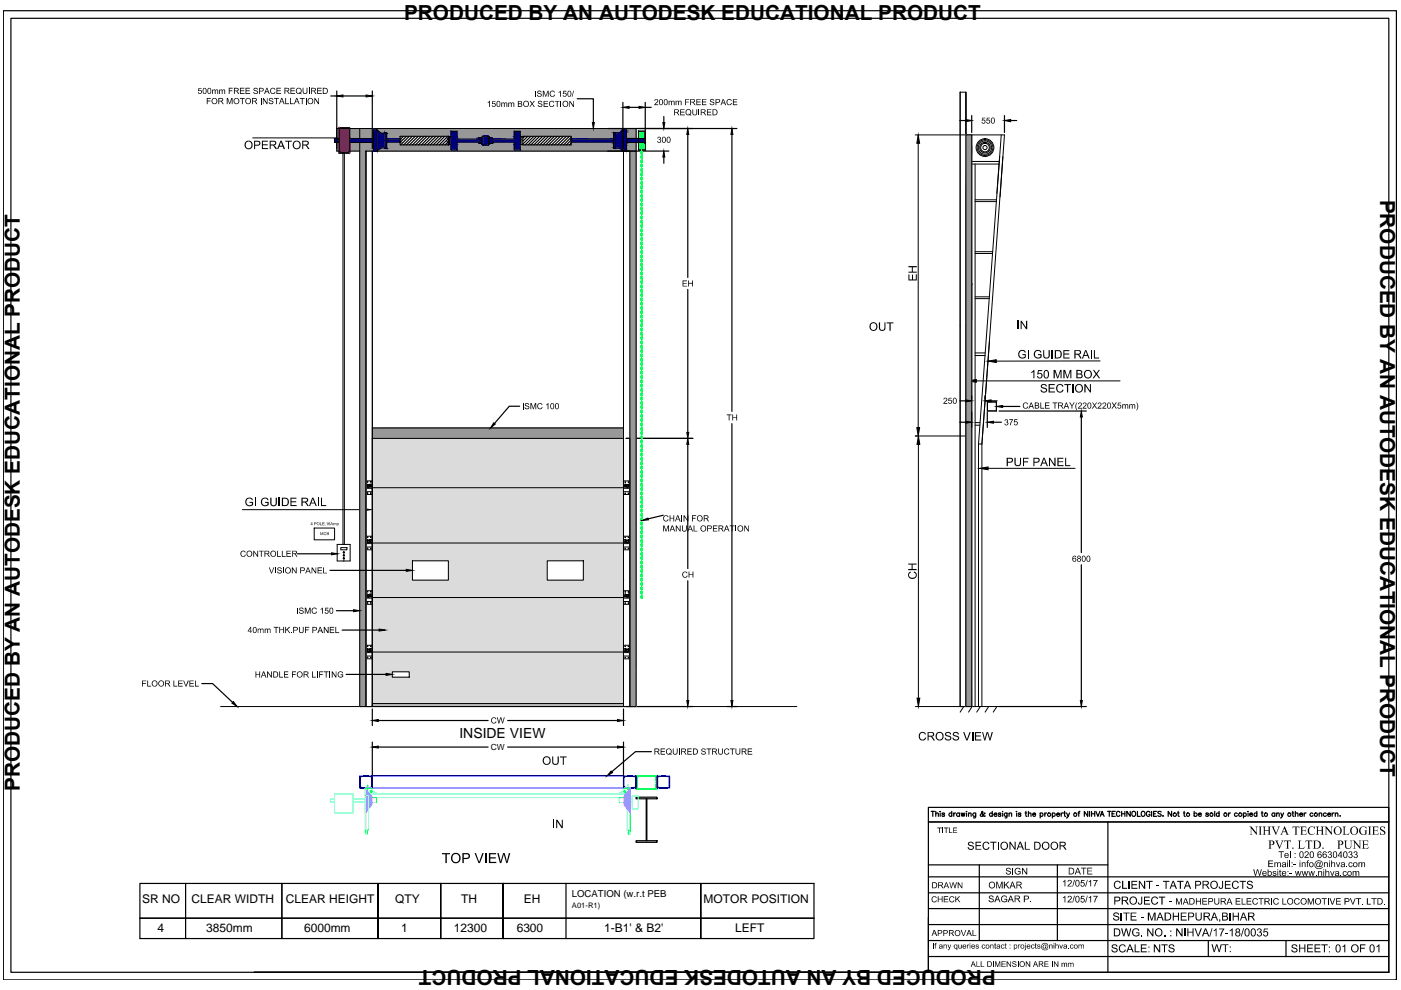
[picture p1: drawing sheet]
<svg xmlns="http://www.w3.org/2000/svg" width="297mm" height="210mm" viewBox="0 0 297 210" stroke-linecap="round" stroke-linejoin="round" font-family="sans-serif">
<defs><g id="words">
<g font-size="4.4">
<text x="85.7" y="4.3">PRODUCED BY AN AUTODESK EDUCATIONAL PRODUCT</text>
<text x="292.6" y="42.3" transform="rotate(90 292.6 42.3)">PRODUCED BY AN AUTODESK EDUCATIONAL PRODUCT</text>
<text x="4.2" y="167.7" transform="rotate(-90 4.2 167.7)">PRODUCED BY AN AUTODESK EDUCATIONAL PRODUCT</text>
<text x="211.1" y="205.7" transform="rotate(-180 211.1 205.7)">PRODUCED BY AN AUTODESK EDUCATIONAL PRODUCT</text>
</g>
<text font-size="3" x="97.4" y="156.5">INSIDE VIEW</text>
<g font-size="2.5">
<text x="30.1" y="191.5">SR NO</text>
<text x="40.6" y="191.5">CLEAR WIDTH</text>
<text x="60.6" y="191.5">CLEAR HEIGHT</text>
<text x="83.8" y="191.5">QTY</text>
<text x="97.8" y="191.5">TH</text>
<text x="111.1" y="191.5">EH</text>
<text x="149.2" y="191.5">MOTOR POSITION</text>
<text x="33.4" y="197.5">4</text>
<text x="43.7" y="197.5">3850mm</text>
<text x="64.5" y="197.5">6000mm</text>
<text x="85.1" y="197.5">1</text>
<text x="96.2" y="197.5">12300</text>
<text x="109.5" y="197.5">6300</text>
<text x="128.1" y="197.5">1-B1' &amp; B2'</text>
<text x="155.9" y="197.5">LEFT</text>
</g>
<text font-size="2" x="121.2" y="190.2">LOCATION (w.r.t PEB</text>
<text font-size="1.8" x="104" y="159">CW</text>
<text font-size="1.6" x="121.3" y="192.5">A01-R1)</text>
</g></defs>
<!-- layer: 0 -->
<g fill="none" stroke="#000" stroke-width=".25">
<path d="M.7 2.3h295.4v205.5h-295.4zM2.3 3.9h292.2v202.2h-292.2zM71.4 19.3v12.2M78.9 19.3v12.2M70.1 20.3h1.3M70.9 29.4v.8M72 27.2h2v5.1h-2zM72.7 20.3h4.9M80 27.5v4.5M81.6 31.5h.4M84.8 29.5v.6M84.9 28.9l-.1 .1"/>
<path d="M85.5 28.9l-.7 .7M86.2 28.9l-1.4 1.3M86.8 28.9l-1.9 1.8M87.4 28.9l-1.8 1.8M88 28.9l-1.8 1.8M88.7 28.9l-1.9 1.8M89.3 28.9l-1.9 1.8M89.9 28.9l-1.8 1.8M90.5 28.9l-1.8 1.8M91.2 28.9l-1.8 1.8M91.8 28.9l-1.9 1.8M92.4 28.9l-1.8 1.8"/>
<path d="M93.1 28.9l-1.9 1.8M93.7 28.9l-1.9 1.8M94.3 28.9l-1.8 1.8M94.9 28.9l-1.8 1.8M95.1 29.4l-1.4 1.3M95.1 30l-.8 .7M95.1 30.7h-.1M95.6 29v1.6M102.4 28.9h1.1M102.4 30.8h1.1M111.3 28.9l-.4 .4M111.9 28.9l-1 1"/>
<path d="M112.6 28.9l-1.7 1.7M113.2 28.9l-1.9 1.8M113.8 28.9l-1.8 1.8M114.4 28.9l-1.8 1.8M115 28.9l-1.8 1.8M115.7 28.9l-1.9 1.8M116.3 28.9l-1.8 1.8M117 28.9l-1.9 1.8M117.5 28.9l-1.8 1.8M118.2 28.9l-1.9 1.8M118.8 28.9l-1.8 1.8M119.5 28.9l-1.9 1.8"/>
<path d="M120.1 28.9l-1.9 1.8M120.7 28.9l-1.8 1.8M121.1 29.1l-1.6 1.6M121.1 29.7l-1 1M121.1 30.3l-.4 .4M121.1 29.5v.6M122.4 20.9h3.4v5.1M128.8 27.2h27.4M128.8 32h13M130.1 29.5v.6M132.1 21.7v9.8M132.8 29.4h4v.8"/>
<path d="M132.8 27.3v2.9M133.4 22.8h2.1M136.8 21.7v8.8M136.8 22.8h1.3M140.7 24.7v1.3M140.7 33.3v1.3M145.8 28.5v30.3M155.2 28.5v58.7M203.5 25.6h1.3M206 24.5v3.6M213 24.5v3.6M214.3 25.6h1.2"/>
<path d="M145.8 61.4v30.3M110.2 86.1h-2.2l-3.2 3.7M132.7 92.9h14.2M145.8 94.2v26.4M155.2 89.8v58.7M203.5 89.5h1.3M203.5 85h1.3M206 83.9v.8M206 87.4v3.2M208.8 83.9v.8M209.3 87.4v3.2M210.1 85h1.3"/>
<path d="M210.6 89.5h1.7M211.8 87.2h18.5M212.6 86.2h3.6M229.3 88.4v28.8M63.1 117.4h7.2M140.6 109.2l-3.2 .8M229.3 119.7v28.8M70 120.9h16.1M71.3 129.5h3.7M72.5 133.6h7.9M145.8 123.1v25.4M42.8 144.9h2.3l4.2 4"/>
<path d="M73.4 143h8.5M78.9 150.3v3.5M78.9 157.3v7.1M80.2 152.8h23.3M80.2 158.4h23.3M107.6 152.8h23.3M107.6 158.4h23.3M132.2 150.3v3.5M132.2 157.3v7.1M132.7 149.8h14.2M138.1 159.4h-3.4l-5 4.2M154.1 149.8h2.2"/>
<path d="M211.9 149.8h18.4M134.9 169h4.4v.4h-4.4zM134.9 178.3h4.4v.3h-4.4zM137 169.4h.1v8.9h-.1zM197.4 172h.7M197.8 172v1.1M198.4 172.6l.1-.2h.4l.1 .7M198.4 172v1.1M199.3 172.1h.1M199.3 172.4v.7M200.3 172.5l-.1-.1h-.4v.2l.5 .3-.2 .2-.4-.2M201.8 172.5a.33 .33 0 0 0-.5 0 .33 .33 0 0 0 0 .5 .33 .33 0 0 0 .5-.1"/>
<path d="M201.8 172v1.1M202.2 172.4v.7M202.6 172.4l-.4 .3M203.4 172.5a.35 .35 0 0 0-.5 0 .35 .35 0 0 0 0 .5 .35 .35 0 0 0 .5-.1M203.4 172.4v.7M203.8 172.4l.2 .7 .2-.7 .2 .7 .2-.7M204.9 172.1h.1M204.9 172.4v.7M205.3 172.6l.2-.2h.4v.7M205.3 172.4v.7M206.9 172.4l-.1 .9-.4 .1M206.9 172.5a.35 .35 0 0 0-.6 0 .35 .35 0 0 0 0 .5 .35 .35 0 0 0 .6-.1"/>
<path d="M208.9 172.5l-.1-.1a.66 .66 0 0 1-.9 .6v-.3l.5-.4-.1-.3-.2 .2v.2l.5 .6 .2 .1 .1-.1M210.4 172.5a.33 .33 0 0 0-.5 0 .33 .33 0 0 0 0 .5 .33 .33 0 0 0 .5-.1M210.4 172v1.1M210.8 172.7h.6a.35 .35 0 0 0-.4-.3 .35 .35 0 0 0-.3 .4 .35 .35 0 0 0 .3 .3l.4-.2M212.2 172.5l-.2-.1-.3 .1 .4 .2 .1 .3-.3 .1-.2-.2M212.5 172.1h.1M212.6 172.4v.7M213.5 172.4v.9l-.4 .1M213.5 172.5a.33 .33 0 0 0-.5 0 .33 .33 0 0 0 0 .5 .33 .33 0 0 0 .5-.1M213.9 172.6l.3-.2h.2l.1 .7M213.9 172.4v.7M215.5 172.1h.1z"/>
<path d="M215.5 172.4v.7M216.4 172.5v-.1h-.5v.2l.4 .1 .1 .2-.2 .2-.3-.2M217.3 172.4h.4M217.5 172v.9l.2 .2M218 172.6l.2-.2h.4v.7M218 172v1.1M218.9 172.7h.7a.34 .34 0 0 0-.6-.2 .34 .34 0 0 0 0 .6 .34 .34 0 0 0 .6-.2M220.5 172.5a.33 .33 0 0 1 .5 0 .33 .33 0 0 1 0 .5 .33 .33 0 0 1-.5-.1M220.5 172.4v1M221.5 172.4v.7M221.9 172.4h-.3l-.1 .3M223.1 172.5a.33 .33 0 0 1 .5 0 .33 .33 0 0 1 0 .5 .33 .33 0 0 1-.5-.1"/>
<path d="M223.1 172.4v1M224 172.7h.6a.34 .34 0 0 0-.5-.2 .34 .34 0 0 0 0 .6 .34 .34 0 0 0 .5-.2M225 172.4v.7M225.4 172.4h-.2l-.2 .3M225.5 172.4h.4M225.7 172v.9l.3 .2M226.1 172.4l.4 .7 .3-.7M226.5 173.1l-.4 .3M228.5 172.4h.4M229 172l-.3 .2v.9M230.6 172v1.1l-.7-1.1v1.1M231 172v1.1"/>
<path d="M231.4 172v1.1M231.4 172.5h.7M232.1 172v1.1M232.4 172l.4 1.1 .4-1.1M233.3 173.1l.4-1.1 .4 1.1M233.4 172.7h.5M234.8 172h.7M234.9 174.3v31.8M235.2 172v1.1M235.8 172.5h.4M236.5 172h-.7v1.1h.7M237.4 172.3a.37 .37 0 0 0-.4-.3 .37 .37 0 0 0-.3 .4v.3a.37 .37 0 0 0 .3 .4 .37 .37 0 0 0 .4-.3"/>
<path d="M237.8 172.5h.7M237.8 172v1.1M238.5 172v1.1M239.6 172v1.1l-.7-1.1v1.1M241.2 172v1.1h.6M243.8 172.3a.39 .39 0 0 0-.4-.3 .39 .39 0 0 0-.3 .4v.3a.38 .38 0 0 0 .3 .4 .38 .38 0 0 0 .4-.4h-.2M244.2 172v1.1M244.6 172.5h.4M245.2 172h-.6v1.1h.6M246.2 172.2l-.3-.2-.4 .2v.2l.7 .4-.3 .3-.4-.2M246.6 173v.1zM248.4 172v1.1l-.7-1.1v1.1"/>
<path d="M249.7 172.4h.3M249.8 172v.9l.2 .2M250.9 172.4h.3M251.1 172v.9l.2 .2M253.2 172.5a.35 .35 0 0 1 .5 0 .35 .35 0 0 1 0 .5 .35 .35 0 0 1-.5-.1M253.2 172v1.1M254.1 172.7h.6a.35 .35 0 0 0-.4-.3 .35 .35 0 0 0-.3 .4 .35 .35 0 0 0 .4 .3l.3-.2M256.2 172.5l-.2-.1-.4 .1 .5 .2 .1 .2-.1 .1-.3 .1-.2-.2M257.5 172v1.1M258.5 172.5a.33 .33 0 0 0-.5 0 .33 .33 0 0 0 0 .5 .33 .33 0 0 0 .5-.1M258.5 172v1.1M260.5 172.4v.7"/>
<path d="M260.9 172.4h-.3l-.1 .3M262.3 172.5a.33 .33 0 0 0-.5 0 .33 .33 0 0 0 0 .5 .33 .33 0 0 0 .5-.1M263.6 172.5a.33 .33 0 0 1 .5 0 .33 .33 0 0 1 0 .5 .33 .33 0 0 1-.5-.1M263.6 172.4v1M264.6 172.1h.1M264.6 172.4v.7M265 172.7h.5v-.2a.33 .33 0 0 0-.5 0 .33 .33 0 0 0 .1 .5 .33 .33 0 0 0 .4-.1M266.5 172.5a.33 .33 0 0 0-.5 0 .33 .33 0 0 0 0 .5 .33 .33 0 0 0 .5-.1M266.5 172v1.1M267.4 172.4h.4M267.6 172v.9l.2 .2M270.3 172.5a.35 .35 0 0 0-.5 0 .35 .35 0 0 0 0 .5 .35 .35 0 0 0 .5-.1"/>
<path d="M270.3 172.4v.7M270.7 172.6l.2-.2h.3v.7M270.7 172.4v.7M271.6 172.4l.3 .7 .2-.7M271.9 173.1l-.4 .3M273.9 172.4h.4M274.1 172v.9l.2 .2M274.6 172.6l.3-.2h.3v.7M274.6 172v1.1M275.5 172.7h.7a.34 .34 0 0 0-.6-.2 .34 .34 0 0 0 0 .6 .34 .34 0 0 0 .6-.2M276.5 172.4v.7M276.9 172.4h-.2l-.2 .3"/>
<path d="M278.4 172.5a.35 .35 0 0 0-.6 0 .35 .35 0 0 0 0 .5 .35 .35 0 0 0 .6-.1M279.7 172.6l.2-.2h.3v.7M279.7 172.4v.7M281.2 172.5a.35 .35 0 0 0-.5 0 .35 .35 0 0 0 0 .5 .35 .35 0 0 0 .5-.1M281.5 172.7h.6a.35 .35 0 0 0-.4-.3 .35 .35 0 0 0-.3 .4 .35 .35 0 0 0 .4 .3l.3-.2M282.4 172.4v.7M282.9 172.4h-.3l-.2 .3M283.1 172.6l.3-.2h.2l.1 .7M283.1 172.4v.7M284.1 173v.1zM29.7 187.3h142.9v11.7h-142.9zM29.7 194.7h142.9"/>
<path d="M39.4 187.3v11.7M59.8 187.3v11.7M80.1 199v-11.7v11.7M93.4 199v-11.7v11.7M106.7 187.3v11.7zM106.7 187.3v11.7M120 187.3v11.7M148.6 199v-11.7v11.7M196.8 194.5v11.6h-24M196.8 196h97.7M196.8 192.6h97.7M196.8 189.3h97.7"/>
<path d="M196.8 185.9h97.7M196.8 183.4h38.1M196.8 199.4h97.7M207.6 183.4v16M224.2 183.4v16M256.2 199.4v3.4M272.7 199.4v3.4M112.5 206.1h182M172.8 206.1h-118.9h118.9M196.8 206.1v-31.8h97.7h-97.7v-3.1h97.7v34.9M196.8 202.8h97.7"/>
<circle cx="222.4" cy="172.7" r=".35"/>
<circle cx="228" cy="172.7" r=".35"/>
<circle cx="240.4" cy="172.5" r=".49"/>
<circle cx="242.4" cy="172.5" r=".49"/>
<circle cx="249.1" cy="172.7" r=".36"/>
<circle cx="251.9" cy="172.7" r=".35"/>
<circle cx="256.8" cy="172.7" r=".35"/>
<circle cx="259.8" cy="172.7" r=".35"/>
<circle cx="263" cy="172.7" r=".36"/>
<circle cx="268.4" cy="172.7" r=".35"/>
<circle cx="273.4" cy="172.7" r=".35"/>
<circle cx="279" cy="172.7" r=".35"/>
</g>
<g fill="none" stroke="#00f" stroke-width=".25">
<path d="M76.4 164.9v1.8M76.4 166.7l.1 .2M76.5 166.9l1 .1M77.6 167v.1M77.6 164.5v.1M77.6 164.5h-1.3v2.6h1.3M77.6 164.5h1.3v2.6h-1.3M77.6 164.6l1.1 .1 .2 .2M77.6 164.5l-1.1 .2-.1 .2M78.6 166.9l-1 .1M78.8 164.9v1.8M78.9 166.7l-.2 .2"/>
<path d="M132.3 164.9v1.8M132.3 166.7l.2 .2M132.4 166.9l1.1 .1M132.5 164.7l-.2 .2M133.5 167l.1 .1M133.5 164.5l.1 .1M133.5 164.5h-1.3v2.6h1.3M133.5 164.5h1.4v2.6h-1.4M133.6 164.6l1 .1 .2 .2M133.6 164.5l-1.2 .2M133.6 167l-.1 .1M134.6 166.9l-1 .1"/>
<path d="M134.8 164.9v1.8M134.8 166.7l-.2 .2M139.4 164.9v1.8M139.4 166.7l.2 .2M139.6 166.9l1 .1M139.6 164.7l-.2 .2M140.6 167l.1 .1M140.7 164.5h1.3v2.6h-1.3M140.7 164.5h-1.4v2.6h1.4M140.7 164.5l1 .2 .2 .2M140.7 164.5l-1.1 .2M140.7 167v.1"/>
<path d="M141.7 166.9l-1 .1M141.9 164.9v1.8M141.9 166.7l-.2 .2"/>
</g>
<!-- layer: Section -->
<path d="M135 165.9h-.1v1.4h4.4v-1.4h-.1M135 165.9h-.1v-1.4h4.4v1.4h-.1M135 165.8l.1 .1M135.1 165.9l.1 1.1 .2 .2h3.4l.3-.2v-1.1M135.2 164.8l-.2 1.1M135.4 164.6h3.4M135.4 164.6l-.2 .2M138.8 164.6l.3 .2M139 164.8l.2 1.1M139.2 165.8l-.1 .1" fill="none" stroke="#0f0" stroke-width=".25"/>
<!-- layer: 0 -->
<path d="M78.9 167.1h53.3M78.9 164.5h53.3" fill="none" stroke="#00f" stroke-width=".21"/>
<!-- layer: at_Rect -->
<path d="M78.9 149.2h53.3v.6h-53.3zM78.9 149.8v-56.9h53.3v56.9" fill="none" stroke="#000" stroke-width=".21"/>
<!-- layer: 0 -->
<path d="M78.9 149.8h53.3" fill="none" stroke="#a6a6a6" stroke-width=".21"/>
<g fill="#000" stroke="#000" stroke-width=".21">
<path d="M72 28.9l1.8 .3-1.8 .3zM71.4 20.3l1.3-.2v.5zM77.6 20.1l1.3 .2-1.3 .3zM125.6 26h.4l-.2 1.2zM132.1 22.8l1.3-.3v.5zM135.5 22.5l1.3 .3-1.3 .2zM140.5 26h.5l-.3 1.2zM140.7 32l.3 1.3h-.5zM145.8 27.2l.2 1.3h-.4zM155.2 27.2l.2 1.3h-.4zM194.7 28.6l.3 1.8h-.6zM204.8 25.3l1.2 .3-1.2 .2z"/>
<path d="M213 25.6l1.3-.3v.5zM209.5 76.6l1.7-.3v.6zM104.7 89.6l.3 .3-1 .8zM145.8 92.9l.2 1.3h-.4zM145.6 91.7h.4l-.2 1.2zM194.4 90.7h.6l-.3 1.7zM194.7 92.4l.3 1.8h-.6zM204.8 89.3l1.2 .2-1.2 .2zM204.8 84.8l1.2 .2-1.2 .2zM205.2 80.8l1.8-.3v.6zM207.7 99.3l1.8-.3v.6zM208.8 85l1.3-.2v.4z"/>
<path d="M209.3 89.5l1.3-.2v.4zM211.3 86.2l1.3-.2v.4zM229.3 87.2l.2 1.2h-.4zM70.3 117.2l1.3 .2-1.3 .2zM76.7 107.8l1.8 .3-1.8 .3zM136.2 110.3l1.2-.5 .1 .4zM75 129.3l1.3 .2-1.3 .2zM80.4 133.4l1.3 .2-1.3 .2zM86.1 120.7l1.3 .2-1.3 .2zM49.5 148.7l.8 1.1-1.1-.7zM78.9 152.8l1.3-.2v.4zM78.9 158.4l1.3-.2v.4z"/>
<path d="M81.9 142.8l1.3 .2-1.3 .2zM130.9 152.6l1.3 .2-1.3 .2zM130.9 158.2l1.3 .2-1.3 .2zM145.6 148.5h.4l-.2 1.3zM155 148.5h.4l-.2 1.3zM194.4 148h.6l-.3 1.8zM229.1 148.5h.4l-.2 1.3zM129.6 163.5l.3 .3-1.2 .7z"/>
</g>
<g fill="#000">
<path d="M42.1 18.7h.6v.1h-.5v.4l.4-.1 .2 .3v.3l-.3 .2-.4-.1-.1-.2 .1-.1a.28 .28 0 0 0 .5 .2 .28 .28 0 0 0 0-.4 .28 .28 0 0 0-.4 0h-.2zM45 19l.2 .1 .2-.1a.31 .31 0 0 0 .3 .1 .31 .31 0 0 0 .3-.1l.3 .2v.7h-.2v-.6a.2 .2 0 0 0-.2-.2 .2 .2 0 0 0-.2 .3v.5h-.2v-.6a.2 .2 0 0 0-.2-.2 .2 .2 0 0 0-.1 .3v.5h-.2zM46.5 19l.1 .1 .3-.1a.24 .24 0 0 0 .3 .1 .24 .24 0 0 0 .2-.1l.3 .1v.8h-.1v-.6a.2 .2 0 0 0-.2-.2 .2 .2 0 0 0-.2 .3v.5h-.2v-.6a.2 .2 0 0 0-.2-.2 .2 .2 0 0 0-.2 .3v.5h-.1zM48.5 18.6h.8v.2h-.6v.4h.6v.1h-.6v.6h-.2zM50.9 18.6h.9v.2h-.8v.4h.8v.1h-.8v.5h.8v.1h-.9zM52.1 18.6h.9v.2h-.8v.4h.7v.1h-.7v.5h.8v.1h-.9zM53.8 18.7l.6-.1 .3 .4-.4-.2a.24 .24 0 0 0-.3 0 .24 .24 0 0 0 0 .3 .24 .24 0 0 0 .3 .1l.4 .2v.2l-.3 .3h-.4l-.3-.4 .5 .3a.21 .21 0 0 0 .3-.1 .21 .21 0 0 0-.2-.3l-.5-.2zM57.4 18.8l.6-.2 .4 .3v.1h-.2l-.1-.2h-.4l-.3 .4 .1 .4 .3 .2h.3l.1-.3h.2l-.2 .3-.5 .1-.3-.2-.1-.3zM58.6 18.6h.9v.2h-.7v.4h.7v.1h-.7v.5h.8v.1h-1zM61.6 18.6h.9v.2h-.7v.4h.7v.1h-.7v.5h.8v.1h-1zM64.2 18.6h.1v.8a.35 .35 0 0 0 .4 .4 .35 .35 0 0 0 .3-.4v-.8h.2l-.1 1.2-.7 .1-.2-.4zM65.5 18.6h.1v1.3h-.1z"/>
<path d="M67.3 18.6h.9v.2h-.8v.4h.7v.1h-.7v.5h.8v.1h-.9zM43.8 20.8h.9v.1h-.7v.4h.6v.2h-.6v.6h-.2zM48.1 20.8h.2l.4 1.1 .4-1.1h.2v1.3h-.2v-1.1l-.3 1.1h-.2l-.4-1.1v1.1h-.1zM50.9 20.8h1v.1h-.4v1.2h-.2v-1.2h-.4zM55.3 20.8h.1v1.3h-.1zM55.5 29.8h1.3v.2h-1.1v.6h1.1v.2h-1.1v.6h1.1v.2h-1.3zM55.7 20.8h.2l.7 1v-1h.1v1.3h-.2l-.6-1v1h-.2zM57 21l.3-.2h.3l.3 .4-.3-.3a.21 .21 0 0 0-.4 .1 .21 .21 0 0 0 .2 .3l.4 .1 .2 .4-.3 .3h-.4l-.2-.1-.1-.3 .4 .2a.26 .26 0 0 0 .4-.2 .26 .26 0 0 0-.4-.2l-.3-.1zM58.1 20.8h1v.1h-.4v1.2h-.2v-1.2h-.4zM60.5 20.8h.1v1.1h.7v.2h-.8zM60.5 29.8h1.4v.2h-.6v1.6h-.2v-1.6h-.6zM61.5 20.8h.2v1.1h.6v.2h-.8z"/>
<path d="M63.6 20.8h1v.1h-.4v1.2h-.2v-1.2h-.4zM64.8 20.8h.2v1.3h-.2zM66.7 20.8h.1l.7 1v-1h.1v1.3h-.1l-.7-1v1h-.1zM103.4 21.7l.5-.3v1.3h-.2v-1l-.3 .2zM104.4 21.4h.7v.1h-.6v.4h.5l.1 .5-.3 .3h-.3l-.2-.4h.1l.1 .2a.28 .28 0 0 0 .4-.1 .28 .28 0 0 0-.1-.4 .28 .28 0 0 0-.4 .1l-.1-.1zM106.3 21.7l.2 .2 .3-.2a.24 .24 0 0 0 .2 .2 .24 .24 0 0 0 .2-.2l.4 .2v.8h-.2v-.6a.2 .2 0 0 0-.2-.2 .2 .2 0 0 0-.2 .2v.6h-.2v-.6a.2 .2 0 0 0-.2-.2 .2 .2 0 0 0-.1 .3v.5h-.2zM107.8 21.7l.1 .2 .3-.2a.24 .24 0 0 0 .3 .2 .24 .24 0 0 0 .2-.2l.3 .2v.8h-.1v-.6a.2 .2 0 0 0-.2-.2 .2 .2 0 0 0-.2 .2v.6h-.2v-.6a.2 .2 0 0 0-.2-.2 .2 .2 0 0 0-.2 .3v.5h-.1zM112.3 21.4h.2l.3 .5 .4-.5h.2l-.5 .6 .5 .7h-.2l-.4-.6-.4 .6h-.1l.4-.7zM113.4 19.2h.2v1.3h-.2zM114 19.3l.6-.1 .2 .4-.3-.2a.25 .25 0 0 0-.3 0 .25 .25 0 0 0-.1 .3 .25 .25 0 0 0 .4 .1l.3 .2v.4l-.6 .1-.3-.2v-.2l.5 .3a.27 .27 0 0 0 .3-.3 .27 .27 0 0 0-.4-.2l-.4-.2zM114.2 21.4h.6l.2 .3h-.2l-.1-.2a.24 .24 0 0 0-.4 0 .24 .24 0 0 0 .1 .4l.6 .2v.4l-.7 .2-.3-.2v-.2h.2v.2h.4a.24 .24 0 0 0 .2-.3 .24 .24 0 0 0-.3-.1l-.4-.2zM115.1 19.2h.2l.4 1.1 .4-1.1h.2v1.3h-.2v-1l-.3 1h-.2l-.3-1.1v1.1h-.2z"/>
<path d="M115.3 21.4h.9v.1h-.8v.4h.7v.2h-.7v.4h.8v.2h-.9zM116.5 21.5l.7-.1 .3 .3h-.3a.47 .47 0 0 0-.6 .2 .47 .47 0 0 0 .3 .6h.2l.2-.3 .2 .1-.2 .3h-.7l-.2-.3zM116.7 19.4l.3-.2 .6 .2v.2h-.1l-.1-.2h-.4l-.3 .4v.3l.3 .3 .3-.1 .2-.2h.2l-.2 .3-.6 .1-.2-.1-.2-.4zM117.6 21.4h1v.1h-.4v1.2h-.1v-1.2h-.5zM118.9 21.4h.1v1.3h-.1zM118.4 19.5l.5-.3v1.3h-.2v-1l-.3 .2zM119.5 19.2h.6v.2h-.5l-.1 .4 .5-.1 .2 .3-.2 .4-.3 .1a.2 .2 0 0 1-.3-.1 .2 .2 0 0 1 .1-.2 .26 .26 0 0 0 .4 .1 .26 .26 0 0 0 0-.4 .26 .26 0 0 0-.4 0h-.2zM120.7 21.4h.2l.7 1v-1h.1v1.3h-.2l-.7-1v1h-.1zM121.6 19.2h.1l-.3 1.3h-.2zM139.5 29h.2a.32 .32 0 0 1 .4 .2 .32 .32 0 0 1-.2 .4l.3 .2-.1 .4-.6 .1-.2-.3 .2-.1a.25 .25 0 0 0 .3 .2 .25 .25 0 0 0 .2-.3 .25 .25 0 0 0-.4-.1l.1-.2a.21 .21 0 0 0 .2-.2 .21 .21 0 0 0-.2-.2 .21 .21 0 0 0-.2 .3l-.2-.1zM138.8 21.2l.2-.2 .5 .2v.4l-.6 .5h.7v.2h-.9l.6-.7a.24 .24 0 0 0 0-.4 .24 .24 0 0 0-.4 .2h-.1zM141.8 21.4l.1 .1 .1-.1 .5 .1 .1-.1a.3 .3 0 0 1 .3 0 .3 .3 0 0 1 .1 .3v.6h-.1v-.6a.2 .2 0 0 0-.3-.2 .2 .2 0 0 0-.1 .2v.6h-.2v-.6a.21 .21 0 0 0-.3-.2 .21 .21 0 0 0-.1 .3v.5h-.1z"/>
<path d="M143.2 21.4l.2 .1 .1-.1 .4 .1 .5-.1 .1 .9h-.2v-.6a.2 .2 0 0 0-.2-.2 .2 .2 0 0 0-.1 .2v.6h-.2v-.6a.21 .21 0 0 0-.3-.2 .21 .21 0 0 0-.1 .3v.5h-.2zM144.2 23.2h.9v.1h-.7v.4h.7v.2h-.7v.4h.8v.2h-1zM145.3 21h.8v.2h-.7v.4h.6v.1h-.6v.6h-.1zM147.6 21h1v.2h-.8v.3h.7v.2h-.7v.4h.8v.2h-1zM146.8 23.2h.2v.9l.2 .2 .4-.1v-1h.2v.9l-.2 .3-.7-.1zM148.1 23.2h.2v1.3h-.2zM148.8 21h1v.2h-.8v.3h.7v.2h-.7v.4h.8v.2h-1zM149.9 23.2h.9v.1h-.7v.4h.6v.2h-.6v.4h.7v.2h-.9zM150.6 21.1l.6-.1 .3 .4-.4-.2a.26 .26 0 0 0-.3-.1 .26 .26 0 0 0-.1 .3 .26 .26 0 0 0 .3 .1l.2 .1a.41 .41 0 0 1 .2 .6 .41 .41 0 0 1-.7 .1l-.3-.4 .5 .3a.26 .26 0 0 0 .4-.3 .26 .26 0 0 0-.4-.2l-.4-.2zM154.1 21.2l.4-.2 .5 .1 .1 .3-.6-.2-.3 .2v.4l.3 .4 .3-.1 .2-.3 .2 .1-.1 .1-.3 .3-.6-.1-.2-.4zM155.4 21h.9v.2h-.7v.3h.6v.2h-.6v.4h.7v.2h-.9zM208.3 25h.6v.1h-.5l-.1 .3 .3-.1 .3 .3v.3l-.2 .3-.5-.1-.1-.2h.2a.29 .29 0 0 0 .4 .1 .29 .29 0 0 0 0-.4 .29 .29 0 0 0-.4 0h-.2z"/>
<path d="M209.2 25h.7v.1h-.5l-.1 .3h.4l.3 .3-.1 .4-.4 .1a.24 .24 0 0 1-.3-.1 .24 .24 0 0 1 0-.2 .28 .28 0 0 0 .4 .1 .28 .28 0 0 0 .1-.4 .28 .28 0 0 0-.4 0h-.2zM192.6 58.2h.2v1.1h.6v-1.1h.2v1.1h.6v-1.1h.2v1.3h-1.8zM192.6 56.4h1.8v.3h-.9v.9h.9v.2h-1.8v-.2h.7v-.9h-.7zM144.7 59.5h1v.1h-.8v.4h.7v.1h-.7v.5h.8v.1h-1zM145.9 59.5h.2v.5h.7v-.5h.1v1.2h-.1v-.6h-.7v.6h-.2zM186.3 68.4h.3v1.3l.3 .2a.45 .45 0 0 0 .6-.4v-1.1h.2v1.3l-.1 .3-.5 .2-.6-.2-.2-.4zM188 68.4h1.4v.2h-.6v1.5h-.2v-1.5h-.6zM215.7 68h.3v1.8h-.3zM216.4 68h.2l.9 1.4v-1.4h.3v1.8h-.3l-.9-1.4v1.4h-.2zM216 74.5l.5-.3 .8 .1 .2 .4-.2 .1-.2-.3-.6-.1-.3 .3-.1 .5 .3 .5 .5 .1 .4-.2v-.3h-.5v-.2h.7v.7l-.5 .2-.8-.1-.3-.5zM217.9 74.2h.2v1.8h-.2zM220.1 78.5h.9v.2h-.8v.4h.6l.3 .6-.5 .5h-.4l-.3-.2v-.3h.2l.2 .4 .3-.1 .2-.2a.39 .39 0 0 0-.2-.5 .39 .39 0 0 0-.5 .1h-.2z"/>
<path d="M219.4 74.5l.4-.3 .8 .1 .2 .4-.2 .1-.3-.4-.7 .1-.2 .3v.6l.4 .4h.5l.3-.2v-.3h-.5v-.2h.7v.7l-.5 .2-.8-.2-.3-.4zM221.2 74.2h.2v1.4l.2 .2 .6-.1 .1-1.5h.3v1.3l-.3 .4-.7 .1-.3-.1-.1-.4zM223 74.2h.3v1.8h-.3zM225.5 74.2h1.2v.3h-1v.5h1v.2h-1v.6h1.1v.2h-1.3zM231.3 74.2h.2v1.8h-.2zM231.9 74.2h.2v1.6h.9v.2h-1.1zM110.8 85.5h.2v1.3h-.2zM111.3 85.6l.6-.1 .3 .3-.4-.2a.24 .24 0 0 0-.3 .1 .24 .24 0 0 0 0 .3 .24 .24 0 0 0 .3 0l.3 .2a.46 .46 0 0 1-.3 .6 .46 .46 0 0 1-.6-.4l.5 .2a.23 .23 0 0 0 .4-.1 .23 .23 0 0 0-.3-.3l-.3-.1a.31 .31 0 0 1-.2-.2 .31 .31 0 0 1 0-.3zM112.5 85.5h.2l.4 1.1 .3-1.1h.3v1.3h-.2v-1.1l-.4 1.1h-.1l-.4-1.1v1.1h-.1zM114 85.7l.3-.2h.4l.3 .2v.1l-.2 .1-.1-.3h-.4l-.2 .4 .2 .6h.3l.3-.3h.1l-.2 .4-.7-.1-.2-.3zM116.1 85.5h.2v1.3h-.2v-1l-.3 .1zM154.1 87.9h1v.1h-.4v1.1h-.2v-1.1h-.4z"/>
<path d="M155.3 87.9h.1v.5h.7v-.5h.2v1.2h-.2v-.6h-.7v.6h-.1zM200.1 84.4l.5-.1 .2 .2v.4l-.6 .6h.7v.1h-.9l.1-.3 .5-.4a.26 .26 0 0 0 0-.4 .26 .26 0 0 0-.4 .2h-.1zM201.2 84.4h.6v.1h-.5l-.1 .3h.4l.3 .3-.1 .3-.2 .2h-.4l-.2-.2 .2-.1a.28 .28 0 0 0 .4 .1 .28 .28 0 0 0 0-.5 .28 .28 0 0 0-.4 .1h-.2zM213 89.1l.5-.2 .2 .2-.1 .4 .2 .4-.3 .3-.5-.3v-.1l.3 .3 .3-.2v-.3h-.3v-.2a.21 .21 0 0 0 .3-.1 .21 .21 0 0 0-.2-.3 .21 .21 0 0 0-.3 .2h-.1zM214 88.9h.8l-.5 1.3h-.1v-.3l.4-.8h-.6zM215.1 88.9h.6v.2h-.5v.3h.5l.1 .5-.3 .3-.5-.2v-.2l.3 .3 .3-.2a.28 .28 0 0 0-.1-.4 .28 .28 0 0 0-.4 .1h-.1zM215.1 97.1h.2v1.3l.3 .2 .6-.1 .1-1.4h.2v1.3l-.2 .3-.8 .1-.3-.2zM216.9 97.1h1.2v.2h-1v.5h.9v.2h-.9v.8h-.2zM217 85.5l.6-.2 .3 .2 .1 .2-.2 .1-.2-.3h-.4l-.2 .3v.4l.2 .3h.3l.3-.3h.2l-.3 .4h-.5l-.2-.1-.1-.7zM218.6 78.9l.7-.5v1.8h-.2v-1.3l-.4 .2zM220.7 81.6l.3-.2h.6l.3 .2v.3h-.2l-.1-.3h-.5a.28 .28 0 0 0-.2 .4 .28 .28 0 0 0 .4 .2l.7 .3v.3l-.2 .3-.8 .1-.4-.5 .2-.1 .3 .4h.4a.28 .28 0 0 0 .3-.3 .28 .28 0 0 0-.4-.2l-.7-.4zM220.6 85.3h.2v1.2h.6v.1h-.8z"/>
<path d="M221.6 85.3h.9v.2h-.8v.4h.7v.1h-.7v.5h.8v.1h-.9zM222.3 81.4h1.3v.2h-1v.6h.9v.2h-.9v.6h1.1v.2h-1.4zM222.4 97.1h.2l.9 1.4v-1.4h.3v1.7h-.3l-.9-1.4v1.4h-.2zM223.4 78.4h.4l.4 1.6 .6-1.6h.3v1.8h-.2v-1.5l-.5 1.5h-.3l-.5-1.5v1.5h-.2zM223.2 85.3h1v.2h-.4v1.1h-.2v-1.1h-.4zM224.2 97.1h1.3v.2h-1.1v.5h1v.2h-1v.6h1.1v.2h-1.3zM224.1 81.7l.6-.3 .7 .3 .1 .2-.3 .1-.2-.4h-.4l-.4 .4v.6l.3 .4h.4l.3-.4 .3 .1-.3 .4-.6 .2-.5-.3-.2-.4zM225.5 78.4h.3l.5 1.6 .6-1.6h.2v1.8h-.2v-1.5l-.5 1.5h-.2l-.5-1.5v1.5h-.2zM225.8 97.1h.2v1.5h.9v.2h-1.1zM225.7 81.4h1.4v.2h-.6v1.6h-.3v-1.6h-.5zM226.7 85.3h.2l.4 .7 .4-.7h.2l-.5 .8v.5h-.2v-.5zM227.3 81.4h.3v1.8h-.3z"/>
<path d="M228.2 85.4l.2-.1-.2 .6v.5l.2 .6-.4-.6zM228.6 85.5l.3-.2 .4 .2v.5l-.5 .5h.6v.1h-.9l.6-.7a.26 .26 0 0 0 0-.4 .26 .26 0 0 0-.4 .2zM229.9 81.4h.3l.9 1.4v-1.4h.2v1.8h-.2l-.9-1.4v1.4h-.3zM229.6 85.5l.5-.1a.52 .52 0 0 1 .2 .5 .52 .52 0 0 1-.4 .4l-.2 .2h.7v.1h-.9l.6-.7a.24 .24 0 0 0 0-.4 .24 .24 0 0 0-.4 .2h-.1zM231.5 85.3h.2l.4 .5 .3-.5h.2l-.5 .7 .5 .6h-.2l-.3-.5-.4 .5h-.2l.5-.6zM231.7 78.4h.3l.4 .7 .5-.7h.3l-.6 .9 .6 .9h-.2l-.6-.7-.5 .7h-.3l.7-.9zM232.8 85.5l.5-.1a.54 .54 0 0 1 .2 .5 .54 .54 0 0 1-.5 .4l-.1 .2h.6v.1h-.8l.5-.6a.28 .28 0 0 0 .2-.4 .28 .28 0 0 0-.5 .1h-.2zM233.8 85.5l.3-.2 .4 .2v.5l-.6 .5h.7v.1h-.9l.1-.3 .5-.4a.25 .25 0 0 0-.1-.4 .25 .25 0 0 0-.3 .2h-.1zM235.7 85.3h.2l.3 .5 .4-.5h.2l-.5 .7 .5 .6h-.2l-.4-.5-.3 .5h-.2l.4-.6zM237.1 85.4h.6v.1h-.5l-.1 .4h.5l.1 .5-.2 .2h-.4l-.2-.3h.2a.27 .27 0 0 0 .3 .1 .27 .27 0 0 0 .1-.4 .27 .27 0 0 0-.4 0h-.2zM237.9 85.7l.2 .1 .2-.1 .3 .1 .2-.1h.3l.1 .9h-.2v-.6a.2 .2 0 0 0-.2-.2 .2 .2 0 0 0-.1 .3v.5h-.2v-.6a.2 .2 0 0 0-.3-.2 .2 .2 0 0 0-.1 .3v.5h-.2zM239.4 85.7l.2 .1 .3-.1a.22 .22 0 0 0 .2 .1 .22 .22 0 0 0 .3-.1l.3 .1v.8h-.2v-.6a.2 .2 0 0 0-.2-.2 .2 .2 0 0 0-.2 .3v.5h-.1v-.6a.2 .2 0 0 0-.3-.2 .2 .2 0 0 0-.1 .3v.5h-.2z"/>
<path d="M240.9 85.3l.3 .2 .1 .5v.4l-.3 .6h-.1l.3-.6v-.5zM51.1 116.9l.6-.2 .4 .3v.1l-.2 .1-.1-.3h-.4l-.2 .3v.5l.1 .2h.4l.2-.3h.2l-.2 .4-.6 .1-.2-.3-.1-.5zM52.2 105.8l.7-.3 .5 .1 .2 .4-.2 .1-.4-.4-.5 .1-.2 .3v.6l.2 .3 .5 .1 .4-.1v-.4h-.5v-.2h.8v.6l-.6 .3-.8-.1-.3-.5zM53.7 116.8h.2l.7 1v-1h.1v1.3h-.1l-.7-1.1v1.1h-.2zM54 105.5h.3v1.8h-.3zM54.9 116.8h1v.1h-.4v1.2h-.2v-1.2h-.4zM55.5 105.7l.7-.2 .5 .1 .2 .4-.2 .1-.4-.4-.5 .1-.2 .4v.5l.2 .3 .5 .1 .4-.1v-.4h-.5v-.2h.8v.6l-.6 .3-.8-.2-.3-.4zM57.3 105.5h.3v1.4l.3 .2 .5-.1v-1.5h.3v1.3l-.2 .4-.7 .1-.4-.2zM58.7 116.8h.2v1.1h.6v.2h-.8zM59.1 105.5h.3v1.8h-.3zM59.8 116.8h.1v1.1h.7v.2h-.8zM60.7 116.8h1v.1h-.8v.4h.7v.2h-.7v.4h.8v.2h-1z"/>
<path d="M61.6 105.5h1.3v.2h-1.1v.6h1v.2h-1v.6h1.1v.2h-1.3zM67.4 105.5h.2v1.8h-.2zM67.8 110.7l.1 .6 .4 .1h-.5zM67.9 112.8h.2l.1 .6 .2-.6h.1v.6l-.1-.5-.1 .5-.3-.5-.1 .5zM68.1 105.5h.2v1.6h.9v.2h-1.1zM68.4 110.7h.4l-.4 .1v.2h.4l-.4 .1v.2l.4 .1h-.4zM68.9 111.3l.1 .1zM68.7 112.9a.18 .18 0 0 1 .3-.1 .18 .18 0 0 1 .1 .2 .2 .2 0 0 0-.3 0 .2 .2 0 0 0 0 .3 .2 .2 0 0 0 .3-.1v.2h-.4zM69.2 110.9l.2-.2v.7l-.1-.5zM70.7 110.9h.6v.5l-.1-.5-.1 .1v.4l-.2-.5-.2 .5zM140.6 111.4h.3l.3 1.1 .4-1.1h.2v1.3h-.1v-1.1l-.4 1.1h-.2l-.3-1.1v1.1h-.2zM140.8 109.4l.6-.2 .3 .3-.2 .2v-.2l-.4-.1-.3 .2v.5l.3 .3a.32 .32 0 0 0 .4-.3h.3l-.3 .4h-.7l-.2-.4z"/>
<path d="M142 109.2h.1v.6h.7v-.6h.1v1.4h-.1v-.7h-.7v.7h-.1zM143.3 111.4h.2l.6 1v-1h.2v1.3h-.2l-.6-1v1h-.2zM144.5 109.2h.1v1.4h-.1zM144.9 109.2h.2l.7 1.1v-1.1h.2v1.4h-.2l-.7-1.1v1.1h-.2zM144.6 111.4h.2v1l.1 .2a.34 .34 0 0 0 .5-.3v-.9h.2l-.1 1.2-.2 .1-.6-.1zM146.7 109.2h.9v.2h-.7v.4h.6v.2h-.6v.6h-.2zM147.1 111.4h.1v1.2h.7v.1h-.8zM151.2 111.4h.9v.2h-.8v.4h.7v.1h-.7v.5h.8v.1h-.9zM154.7 111.4h1v.2h-.4v1.1h-.2v-1.1h-.4zM155.9 111.4h.2v1.3h-.2zM157.8 111.4h.2l.7 1v-1h.1v1.3h-.2l-.7-1v1h-.1zM54.6 133.3l.2 .1 .2-.1 .3 .1 .2-.1a.25 .25 0 0 1 .3 0 .25 .25 0 0 1 .1 .3v.6h-.2v-.6a.21 .21 0 0 0-.2-.2 .21 .21 0 0 0-.2 .3v.5h-.1v-.6a.22 .22 0 0 0-.3-.2 .22 .22 0 0 0-.1 .3v.5h-.2z"/>
<path d="M56.1 133.3l.1 .1 .3-.1 .3 .1 .2-.1h.3v.9h-.1v-.6a.2 .2 0 0 0-.2-.2 .2 .2 0 0 0-.2 .3v.5h-.1v-.7a.22 .22 0 0 0-.3-.1 .22 .22 0 0 0-.1 .3v.5h-.2zM57 120.3h.2l.4 1.1 .4-1.1h.2l-.6 1.3h-.1zM58.3 120.3h.2v1.3h-.2zM58 132.9h1v.2h-.4v1.1h-.2v-1.1h-.4zM58.8 120.5l.2-.2h.5l.2 .4-.4-.3a.26 .26 0 0 0-.3 .3 .26 .26 0 0 0 .4 .1l.3 .2 .1 .4-.3 .2h-.4l-.3-.2-.1-.2 .2-.1 .2 .3a.28 .28 0 0 0 .5-.2 .28 .28 0 0 0-.4-.2l-.4-.2zM59.2 132.9h.2v.6h.7v-.6h.1v1.3h-.1v-.6h-.7v.6h-.2zM60 120.3h.2v1.3h-.2zM60.5 132.9h.1v.6l.7-.6h.2l-.5 .6 .5 .7h-.2l-.4-.7-.3 .3v.4h-.1zM61.7 134h.2v.2h-.2zM61.9 120.3h.1l.7 1v-1h.2v1.3h-.2l-.7-1v1h-.1zM63 128.8h.1v1.3h-.1zM63.5 129l.5-.2 .2 .1 .2 .3h-.2l-.2-.2a.26 .26 0 0 0-.3-.1 .26 .26 0 0 0-.1 .3l.8 .4-.1 .4-.3 .2-.4-.1-.2-.4 .5 .3a.26 .26 0 0 0 .3-.3 .26 .26 0 0 0-.3-.2h-.2a.31 .31 0 0 1-.3-.2 .31 .31 0 0 1 .1-.3z"/>
<path d="M63.4 132.9h.2v1l.2 .2a.31 .31 0 0 0 .3-.1 .31 .31 0 0 0 .1-.3v-.8h.2l-.1 1.2-.2 .1h-.5l-.2-.2zM64.6 128.8h.3l.3 1.1 .4-1.1h.3v1.3h-.2v-1l-.4 1h-.2l-.3-1.1v1.1h-.2zM64.7 132.9h.9v.2h-.8v.4h.6v.1h-.6v.6h-.1zM66.1 120.3h.1l.7 1v-1h.1v1.3h-.1l-.7-1v1h-.1zM66.2 129.1l.4-.3 .5 .2 .1 .2-.7-.2-.3 .3 .1 .5 .2 .2 .4-.1 .1-.2h.2l-.2 .3-.4 .2-.4-.3-.1-.2zM67.3 120.3h1v.2h-.8v.3h.7v.2h-.7v.4h.8v.2h-1zM68 129.1l.4-.3v1.3h-.1v-1l-.3 .2zM68.5 120.3h.2v1.1h.6v.2h-.8zM68.7 132.9h.1l.7 1v-1h.2v1.3h-.2l-.7-1v1h-.1zM69 128.8h.6v.2h-.5l-.1 .4 .4-.1 .3 .2v.4l-.2 .2h-.5l-.2-.3 .2 .1a.28 .28 0 0 0 .4-.1 .28 .28 0 0 0 0-.4 .28 .28 0 0 0-.4 .1h-.1zM69.9 132.9h1v.2h-.8v.4h.7v.1h-.7v.5h.8v.1h-1zM71.1 132.9h.2v1.2h.6v.1h-.8z"/>
<path d="M144.7 121.4l.2-.2h.5l.4 .3-.7-.2-.2 .3v.3a.39 .39 0 0 0 .3 .4 .39 .39 0 0 0 .4-.3l.2 .1-.2 .3h-.7l-.3-.5zM146 121.2h.2v.5h.6v-.5h.2v1.3h-.2v-.6h-.6v.6h-.2zM192.7 121.4l.4-.2v.2l-.4 .4 .1 .4 .4 .3h.5l.5-.4-.1-.4-.4-.3 .1-.2 .3 .1 .3 .5-.1 .6-.7 .4-.8-.3-.3-.5zM192.6 119.5h1.7v.2h-.8v.9h.8v.3h-1.7v-.3h.7v-.9h-.7zM30.1 144.3h.9v.1h-.7v.4h.6v.2h-.6v.6h-.2zM31.2 144.3h.2v1.1h.6v.2h-.8zM36.8 144.3h.1v1.1h.7v.2h-.8zM37.8 144.3h.9v.1h-.7v.4h.7v.2h-.7v.4h.7v.2h-.9zM38.8 144.3h.2l.4 1.1 .4-1.1h.2l-.5 1.3h-.1zM40.2 144.3h.9v.1h-.8v.4h.7v.2h-.7v.4h.8v.2h-.9zM41.3 144.3h.2v1.1h.6v.2h-.8zM54.2 142.4h.1v.5h.7v-.5h.1v1.3h-.1v-.7h-.7v.7h-.1z"/>
<path d="M56.6 142.4h.2l.7 1v-1h.1v1.3h-.1l-.7-1.1v1.1h-.2zM59.2 142.4h.2v1.1h.6v.2h-.8zM60.2 142.4h.9v.1h-.7v.4h.7v.2h-.7v.4h.8v.2h-1zM61.9 142.4h.9v.1h-.7v.4h.6v.2h-.6v.6h-.2zM66.2 142.4h.1v1.1h.7v.2h-.8zM67.2 142.4h.1v1.3h-.1zM67.7 142.4h.8v.1h-.7v.4h.6v.2h-.6v.6h-.1zM68.7 142.4h1v.1h-.5v1.2h-.1v-1.2h-.4zM69.9 142.4h.1v1.3h-.1zM70.3 142.4h.2l.7 1v-1h.1v1.3h-.2l-.6-1.1v1.1h-.2zM71.7 142.6l.3-.2h.6l.2 .3-.2 .1-.3-.3h-.3l-.2 .2-.1 .4 .3 .4h.4l.2-.1v-.2h-.4v-.2h.6v.5l-.4 .2-.6-.2-.2-.3zM104.2 152.3l.3-.2h.5l.2 .2v.2h-.1l-.2-.2-.3-.1-.3 .4 .2 .6 .3 .1 .3-.4 .2 .1-.3 .4-.7-.1-.2-.4z"/>
<path d="M105.4 152.1h.1l.3 1.1 .3-1.1h.2l.2 1.1 .3-1.1h.2l-.4 1.3h-.1l-.3-1.1-.3 1.1h-.2zM142.6 158.7h.2v.8a.34 .34 0 0 0 .4 .3 .34 .34 0 0 0 .3-.3v-.8h.2l-.1 1.1-.3 .2-.5-.1zM148.7 158.8l.6-.1 .3 .4-.4-.3a.26 .26 0 0 0-.4 .3 .26 .26 0 0 0 .5 .1l.3 .3v.3l-.3 .2h-.3l-.3-.2-.1-.2 .4 .2a.27 .27 0 0 0 .4 .1 .27 .27 0 0 0 .1-.4 .27 .27 0 0 0-.4-.1l-.1-.1a.31 .31 0 0 1-.3-.2 .31 .31 0 0 1 0-.3zM152.3 158.7h.1v.8a.34 .34 0 0 0 .4 .3 .34 .34 0 0 0 .3-.3v-.8h.2l-.1 1.1-.2 .2h-.5l-.2-.4zM153.6 158.9l.4-.2 .5 .2 .1 .2-.6-.3-.3 .3 .1 .7h.5l.2-.3 .1 .1-.1 .3-.6 .1-.3-.2zM155.9 158.7h.2v.8a.34 .34 0 0 0 .3 .3 .34 .34 0 0 0 .4-.3v-.8h.2l-.1 1.1-.3 .2-.6-.1zM195 155.4l.3-.2h.5l.4 .3 .1 .2h-.2l-.3-.3h-.5l-.3 .6 .1 .5 .3 .3h.4l.3-.4h.3l-.3 .5-.7 .1-.4-.3-.2-.3zM200.5 155.3l.7-.1 .3 .1 .2 .4h-.3l-.2-.3-.6 .1a.28 .28 0 0 0 .1 .3 .28 .28 0 0 0 .2 .1l.6 .2 .2 .3-.1 .4-.3 .2-.8-.1-.2-.5 .7 .4a.29 .29 0 0 0 .4-.2 .29 .29 0 0 0-.2-.4l-.8-.3-.1-.3zM202.1 155.4l.2-.2h.5l.4 .1 .1 .4h-.2l-.3-.3-.5 .1a.28 .28 0 0 0 0 .3 .28 .28 0 0 0 .3 .1l.7 .3v.6l-.4 .2h-.5l-.4-.4v-.2h.2l.3 .4 .5-.1a.27 .27 0 0 0 .1-.3 .27 .27 0 0 0-.3-.2l-.7-.2-.1-.2zM204.2 155.2h.3l.5 1.6 .6-1.6h.2l-.7 1.8h-.2zM206.1 155.2h.2v1.8h-.2zM206.7 155.2h1.3v.2h-1v.5h.9v.3h-.9v.6h1.1v.2h-1.4z"/>
<path d="M208.2 155.2h.2l.4 1.5 .4-1.5h.3l.4 1.5 .4-1.5h.2l-.5 1.8h-.2l-.4-1.6-.5 1.6h-.2zM117.3 173.8h.2v1.8h-.2zM117.9 173.8h.3l.9 1.4v-1.4h.2v1.8h-.2l-1-1.4v1.4h-.2zM117.1 160.4h.2v1.4l.5 .2a.45 .45 0 0 0 .4-.6v-1h.3l-.1 1.5-.3 .3-.9-.2-.1-.3zM118.7 160.4h1.4v.2h-.6v1.6h-.2v-1.6h-.6zM140.1 158.7h.9v.2h-.8v.3h.8v.2h-.8v.4h.8v.2h-.9zM144 158.7h.1v1.3h-.1zM145.7 158.7h.9v.2h-.7v.3h.7v.2h-.7v.4h.8v.2h-1zM149.8 158.7h1v.2h-.4v1.1h-.2v-1.1h-.4zM154.8 158.7h1v.2h-.5v1.1h-.1v-1.1h-.4zM158.5 158.7h1v.2h-.8v.3h.7v.2h-.7v.4h.8v.2h-1zM198.7 175.5h1v.1h-.4v1h-.2v-1h-.4z"/>
<path d="M199.8 175.5h.2v1.1h-.2zM200.1 175.5h1v.1h-.4v1h-.2v-1h-.4zM201.2 175.5h.2v1h.5v.1h-.7zM202.1 175.5h.8v.1h-.7v.4h.6v.1h-.6v.4h.7v.1h-.8zM205.3 178.7l.3-.2h.5l.3 .2v.3l-.6-.4a.28 .28 0 0 0-.3 .1 .28 .28 0 0 0 0 .3l.8 .3 .2 .2-.1 .4-.3 .3-.7-.1-.3-.5h.2l.3 .3 .3 .1a.29 .29 0 0 0 .4-.3 .29 .29 0 0 0-.4-.3l-.6-.3zM208.5 178.7l.4-.2h.4l.4 .2 .1 .2-.3 .1-.3-.4-.4 .1-.2 .3v.6l.2 .3 .5 .1 .3-.4h.2l-.3 .5-.6 .1-.4-.3-.2-.4zM264.9 175.2h.4l1.1 1.4v-1.2l-.3-.2h.6l-.2 .3v1.5l-1.2-1.4v1.2l.2 .2h-.5l.2-.2v-1.3zM266.9 175.2h.7l-.3 .3v1.3l.3 .2h-.7l.2-.1v-1.5zM267.7 175.2h.7l-.2 .3v.6h.8v-.7l-.3-.2h.8l-.3 .2v1.5l.3 .1h-.8l.3-.1v-.7h-.8v.6l.2 .2h-.7l.3-.3v-1.2zM269.6 175.2h.7l-.2 .3 .5 1.1 .4-1.1-.1-.3h.5l-.3 .3-.6 1.5-.7-1.5zM270.3 178.2h.7l-.2 .3 .5 1.1 .5-1.1-.2-.3h.5l-.2 .2-.6 1.6-.8-1.7zM272.3 178.2h1.4v.4l-.2-.3h-.4v1.5l.2 .1h-.7l.3-.1v-1.5h-.5l-.1 .3z"/>
<path d="M274.1 175.2h1.4v.5l-.1-.3h-.5v1.5l.3 .1h-.8l.2-.1v-1.5h-.3l-.2 .3zM275.6 175.2h1.3l.1 .4-.2-.2h-.7v.7h.5l.2-.3v.6l-.2-.3h-.5v.8h.7l.3-.3-.2 .4h-1.3l.3-.1v-1.5zM275.2 178.2h.7l-.3 .3v1.2l.1 .1h.6l.3-.3-.1 .4h-1.3l.2-.2v-1.3zM276.8 178.2h1.4v.4l-.2-.3h-.4v1.5l.3 .1h-.8l.3-.1v-1.5h-.4l-.2 .3zM277.4 175.5l.5-.3 .7 .1 .2-.1v.6l-.4-.5-.5 .1-.3 .4v.6l.1 .4 .7 .1 .4-.3-.2 .3-.7 .1-.5-.3-.1-.8zM279 175.2h.7l-.3 .3v.6h.8v-.7l-.2-.2h.7l-.2 .2v1.5l.2 .1h-.7l.2-.1v-.7h-.8v.6l.3 .2h-.7l.2-.2v-1.3zM280.7 175.2h.5l1.1 1.4v-1.1l-.2-.3h.5l-.2 .2v1.6l-1.2-1.4v1.3l.3 .1h-.6l.2-.1v-1.4zM284.6 175.2h.8l-.3 .3v1.3l.1 .1h.6l.3-.4-.2 .5h-1.3l.3-.2v-1.3zM284.9 178.2h.8l-.3 .2v1a.5 .5 0 0 0 .6 .5 .5 .5 0 0 0 .4-.7v-.9l-.2-.1h.6l-.3 .2-.1 1.4-.4 .2-.6-.1-.2-.3-.1-1.3zM286.8 178.2h.4l1.1 1.3v-1.2l-.3-.1h.7l-.3 .1v1.7l-1.2-1.4v1.2l.3 .1h-.7l.3-.1v-1.4zM288.7 178.2h1.4v.4l-.2-.3h-.7v.7h.6l.1-.2v.6l-.1-.3h-.6v.7l.6 .1 .4-.4-.1 .4h-1.4l.3-.2v-1.3zM288.5 175.4l.5-.2 .5 .1 .2-.1v.6l-.4-.5-.6 .1-.3 .5v.4l.3 .5 .6 .1h.2v-.7l-.3-.1h.7l-.2 .1v.7l-.8 .1-.6-.4-.2-.6z"/>
<path d="M290 175.2h.8l-.3 .2v1.5l.3 .1h-.8l.3-.2v-1.4zM290.9 175.2h1.3v.4l-.2-.2h-.6v.7l.6-.1v-.2v.6l-.1-.3h-.5v.8h.6l.3-.3-.1 .4h-1.3l.2-.1v-1.5zM292.7 175.4l.3-.2 .5 .1 .1-.1v.6l-.2-.4-.3-.1a.3 .3 0 0 0-.3 .4 .3 .3 0 0 0 .3 .2l.6 .4v.3l-.3 .4h-.8v-.6l.3 .5a.37 .37 0 0 0 .6-.2 .37 .37 0 0 0-.4-.5l-.5-.4zM93.7 180.9h1.7v.2h-.7v1.9h-.3v-1.9h-.7zM100.6 180.9h.3l.7 1.9 .7-1.9h.3l-.8 2.1h-.3zM103.7 180.9h1.5v.2h-1.2v.7h1.1v.2h-1.1v.7h1.2v.3h-1.5zM105.4 180.9h.3l.5 1.8 .5-1.8h.3l.5 1.8 .4-1.8h.3l-.6 2.1h-.3l-.5-1.9-.5 1.9h-.3zM197.7 190.1l.6-.1 .2 .2 .1 .2-.6-.3-.3 .4v.5l.2 .2h.4l.1-.3h.2l-.2 .3-.5 .1-.3-.1-.1-.8zM198.8 190h.2v.6h.7v-.6h.1v1.3h-.1v-.6h-.7v.6h-.2zM200.1 190h.9v.2h-.7v.4h.7v.1h-.7v.5h.8v.1h-1zM201.3 187.1h.2l.2 1.1 .3-1.1h.2l.3 1.1 .2-1.1h.2l-.3 1.2h-.2l-.3-1.1-.3 1.1h-.2zM201.3 190.3l.4-.3 .5 .1 .1 .3h-.1l-.3-.3-.3 .1-.2 .6 .3 .4h.3l.2-.3h.2l-.1 .2-.3 .2-.5-.1-.3-.4z"/>
<path d="M202.6 190h.1v.7l.7-.7h.2l-.5 .6 .5 .7h-.2l-.5-.6-.2 .2v.4h-.1zM203.1 187.1h.1l.7 1v-1h.1v1.2h-.1l-.7-.9v.9h-.1zM203.7 197.2h.2l.4 1.1 .4-1.1h.2l-.5 1.2h-.2zM206.2 197.2h.2v1.1h.6v.1h-.8zM206.8 178.5h1.2v.2h-1v.5h1v.2h-1v.6h1.1v.2h-1.3zM209.7 190l.6-.1 .3 .2 .1 .2-.7-.3a.25 .25 0 0 0-.2 .4 .25 .25 0 0 0 .4 .1l.5 .2-.1 .5-.7 .1-.3-.5h.2l.1 .3 .2 .1a.26 .26 0 0 0 .4-.2 .26 .26 0 0 0-.2-.3l-.6-.3zM210 178.5h1.3v.2h-.6v1.5h-.2v-1.5h-.5zM211.2 186.9h.3l.4 1.3 .4-1.3h.3v1.5h-.2v-1.2l-.4 1.2h-.2l-.4-1.3v1.3h-.2zM211.6 178.5h.2v1.7h-.2zM212.8 186.9h.2v.7l.7-.7h.3l-.6 .6 .6 .9h-.2l-.5-.8-.3 .3v.5h-.2zM212.4 190.1l.4-.2h.5l.2 .4h-.2l-.2-.3-.4 .1-.3 .6 .2 .3 .4 .2 .3-.2v-.3h-.4v-.1h.7v.5l-.6 .2-.5-.1-.3-.4zM213.3 184.2l.6-.2 .3 .1 .1 .3h-.1l-.2-.2-.2-.1a.25 .25 0 0 0-.3 .3 .25 .25 0 0 0 .4 .2l.3 .1 .2 .2-.3 .5h-.6l-.3-.4 .2-.1 .1 .3 .4 .1a.25 .25 0 0 0 .3-.3 .25 .25 0 0 0-.3-.2l-.6-.2z"/>
<path d="M214 178.5h.2l.9 1.3v-1.3h.2v1.7h-.2l-.9-1.4v1.4h-.2zM214.7 184h.1v1.4h-.1zM215.2 184.3l.3-.3 .7 .1 .2 .3-.7-.3-.3 .2-.1 .6 .2 .3 .4 .1 .3-.1v-.3h-.4v-.2h.6v.5l-.4 .2-.6-.1-.3-.3zM216.7 184h.2l.7 1.1v-1.1h.2v1.4h-.2l-.7-1.1v1.1h-.2zM217.3 178.5h.2v1.5h.8v.2h-1zM218.4 191.1h.2v.2h-.2zM225.4 186.9l.5-.4v1.4h-.2v-1.1l-.2 .3zM225.4 190.3l.5-.4v1.4h-.2v-1.1l-.3 .2zM226.4 186.8l.3-.3 .5 .2v.5l-.6 .6h.6v.1h-.9l.6-.7a.27 .27 0 0 0 0-.5 .27 .27 0 0 0-.4 .3h-.2zM226.4 190.1l.6-.2 .2 .2v.5l-.6 .6h.6v.1h-.9l.7-.8a.28 .28 0 0 0-.1-.4 .28 .28 0 0 0-.4 .3l-.2-.1zM227.7 186.5h.2l-.4 1.5h-.1zM227.7 189.9h.2l-.4 1.5h-.1z"/>
<path d="M229.2 186.6h.7v.2h-.5l-.1 .3h.5l.2 .2v.4l-.2 .2-.5 .1-.2-.4h.2a.3 .3 0 0 0 .4 .2 .3 .3 0 0 0 .1-.5 .3 .3 0 0 0-.4-.1l-.3 .1zM229.2 189.9h.7v.2h-.5l-.1 .4 .5-.1 .2 .3v.4l-.2 .2-.4 .1-.3-.4h.2a.32 .32 0 0 0 .4 .1 .32 .32 0 0 0 .1-.5 .32 .32 0 0 0-.5 .1h-.2zM229.2 184h1.1v.1h-.4v1.3h-.2v-1.3h-.5zM230.5 186.5h.1l-.4 1.5h-.1zM230.5 189.9h.1l-.4 1.5h-.1zM230.5 184h1v.1h-.8v.5h.8v.1h-.8v.5h.9v.2h-1.1zM230.8 186.9l.5-.4v1.4h-.1v-1.1l-.3 .3zM230.8 190.3l.5-.4v1.4h-.1v-1.1l-.3 .2zM231.8 186.6h.9l-.5 1.3h-.2v-.2l.5-.9h-.7zM231.8 189.9h.9l-.5 1.4h-.2v-.2l.5-1h-.7zM236.1 193.6l.7-.2 .4 .3 .1 .3h-.2l-.3-.3h-.3a.28 .28 0 0 0-.2 .3 .28 .28 0 0 0 .4 .2l.4 .1 .2 .2v.3l-.2 .3h-.8l-.3-.5h.2l.1 .3 .4 .1a.3 .3 0 0 0 .4-.3 .3 .3 0 0 0-.4-.3l-.6-.3zM236.3 187l.5-.3 .7 .3 .1 .2-.2 .1-.2-.3-.4-.1-.4 .5v.5l.3 .3h.5l.2-.3h.2l-.2 .4-.5 .2-.6-.3-.1-.3z"/>
<path d="M237.6 193.5h.3v1.7h-.3zM237.9 186.8h.3v1.4h.8v.3h-1.1zM237.7 196.8h.2l.3 1.5 .5-1.5h.2l.4 1.5 .3-1.5h.2l-.4 1.7h-.2l-.4-1.5-.4 1.5h-.2zM238.2 193.5h1.3v.2h-.6v1.5h-.2v-1.5h-.5zM239.3 186.8h.2v1.7h-.2zM239.7 193.5h1.2v.2h-1v.5h1v.2h-1v.6h1.1v.2h-1.3zM239.9 186.8h1.2v.2h-1v.5h.9v.2h-.9v.5h1.1v.3h-1.3zM240.2 197.1l.6-.3 .5 .1 .2 .3-.1 .2-.4-.4-.6 .1-.1 .3v.6l.3 .3 .4 .1 .4-.2v-.3h-.5v-.2h.7l-.1 .7-.5 .2-.7-.2-.3-.5zM242 190.1h.2v1.4l-.2 .3h-.3l-.5-.3v-.2h.3a.27 .27 0 0 0 .3 .3 .27 .27 0 0 0 .2-.4zM241.5 186.8h.2l.9 1.3v-1.3h.2v1.7h-.2l-.9-1.4v1.4h-.2zM241.8 194.5h.7v.2h-.7zM242 198.3h.2v.2h-.2z"/>
<path d="M242.6 190.1h1.2v.2h-1v.5h.9v.2h-.9v.6h1v.2h-1.2zM243.2 196.8h.2l.9 1.3v-1.3h.2v1.7h-.2l-.9-1.3v1.3h-.2zM243.4 193.5h.3l.5 1.4 .5-1.4h.3v1.7h-.2v-1.5l-.5 1.5h-.2l-.5-1.5v1.5h-.2zM243 186.8h1.4v.2h-.6v1.5h-.2v-1.5h-.6zM245.1 187.7h.7v.2h-.7zM244.2 190.4l.5-.3 .7 .2 .1 .3h-.2l-.3-.3h-.3l-.4 .4 .1 .7 .3 .2h.4l.2-.4h.3l-.3 .5-.5 .1-.6-.3-.2-.5zM245.7 190.1h1.3v.2h-.5v1.5h-.3v-1.5h-.5zM246.8 198.3h.2v.2h-.2zM246.6 186.8h1.3v.2h-.6v1.5h-.2v-1.5h-.5zM247.8 191.1h.6v.2h-.6zM248.7 193.5h.2v.7h.9v-.7h.2v1.7h-.2v-.8h-.9v.8h-.2zM249.3 190.4h.3l.4 1.2 .4-1.2h.2v1.4h-.2v-1.1l-.4 1.1h-.1l-.4-1.1v1.1h-.2z"/>
<path d="M249.4 196.8h.2l.9 1.3v-1.3h.2v1.7h-.2l-.9-1.3v1.3h-.2zM249.6 186.8h1.3v.2h-.5v1.5h-.3v-1.5h-.5zM250.3 193.5h1.3v.2h-1v.5h.9v.2h-.9v.6h1v.2h-1.3zM251.1 196.8h.3v1.7h-.3zM251.7 196.8h.3v.8h.8v-.8h.3v1.7h-.3v-.8h-.8v.8h-.3zM253.6 190.4h.1v.6h.8v-.6h.1v1.4h-.1v-.6h-.8v.6h-.1zM253.3 196.8h.2l.5 1.6 .6-1.6h.2l-.6 1.7h-.3zM253.5 193.5h.2v1.1a.43 .43 0 0 0 .5 .4 .43 .43 0 0 0 .4-.5v-1h.2l-.1 1.5-.3 .2-.8-.1-.1-.4zM254.9 190.4h1v.2h-.8v.4h.7v.2h-.7v.4h.8v.2h-1zM256.9 196.8h.2l-.5 1.8h-.2zM257.3 197.3l.6-.5v1.7h-.1v-1.3l-.5 .3zM257.5 190.4h.1l.1 1.1 .2 .2 .4-.2v-1.1h.2v1.1l-.2 .3-.8-.1z"/>
<path d="M259.1 186.8h.2v1.4l-.2 .3h-.5l-.2-.3v-.2h.2a.27 .27 0 0 0 .3 .3 .27 .27 0 0 0 .2-.4zM258.5 194.9h.2l-.1 .6zM258.5 196.9h1.1l-.5 1-.2 .6h-.2l.1-.4 .5-1.1h-.8zM259.7 186.8h1.2v.2h-1v.5h.9v.2h-.9v.5h1v.3h-1.2zM259.7 197.8h.7v.2h-.7zM260.7 193.5h.3v1.7h-.3zM261.4 193.5h.2v.7h.9v-.7h.2v1.7h-.2v-.8h-.9v.8h-.2zM260.7 197.3l.7-.5v1.7h-.3v-1.3l-.4 .3zM262 190.4h1v.2h-.8v.4h.7v.2h-.7v.4h.8v.2h-1zM261.3 187.1l.6-.4 .4 .1 .3 .2 .1 .2-.3 .1-.2-.3-.4-.1-.2 .2-.2 .5 .1 .4 .3 .3 .5-.1 .2-.3h.2l-.2 .4-.8 .2-.4-.3-.1-.4zM263.6 196.8h.2l-.5 1.8h-.2zM263.3 190.4h.1v1.2h.7v.2h-.8z"/>
<path d="M262.8 186.8h1.3v.2h-.5v1.5h-.2v-1.5h-.6zM264.5 186.9l.3-.2 .5 .1 .3 .4-.2 .1-.2-.3-.2-.1a.29 .29 0 0 0-.4 .3 .29 .29 0 0 0 .4 .2l.5 .2 .2 .3-.3 .5h-.8l-.3-.4v-.1h.2l.2 .3 .4 .1a.28 .28 0 0 0 .3-.3 .28 .28 0 0 0-.2-.3l-.8-.3zM264.3 190.4h1v.2h-.8v.4h.7v.2h-.7v.4h.8v.2h-1zM265.7 184.3h.2l.3 1.2 .3-1.2h.2l.4 1.2 .3-1.2h.1l-.3 1.4h-.2l-.4-1.2-.3 1.2h-.2zM266.6 197l.6-.2 .3 .3v.3l-.2 .2 .2 .1 .1 .5-.3 .3-.4 .1-.3-.2-.1-.3h.2l.2 .3h.3l.2-.5-.2-.2h-.3v-.1h.2a.29 .29 0 0 0 .2-.4 .29 .29 0 0 0-.4-.2 .29 .29 0 0 0-.2 .3h-.2zM265.7 190.6l.3-.2 .6 .1 .1 .3-.2 .1-.2-.3h-.3l-.3 .3v.4l.2 .3 .3 .1 .3-.4 .2 .1-.2 .4h-.6l-.3-.2-.1-.6zM266.9 190.4h1v.2h-.5v1.2h-.1v-1.2h-.4zM268 196.9h.8v.1h-.6l-.2 .5h.7l.2 .3-.1 .5-.6 .3-.3-.2-.1-.3h.2l.1 .1a.36 .36 0 0 0 .5 0 .36 .36 0 0 0-.1-.6 .36 .36 0 0 0-.5 .2l-.2-.1zM268.9 182.4h1v.2h-.8v.4h.8v.2h-.8v.5h.8v.1h-1zM269.5 190.4h.2v1.4h-.2zM269.9 184.8l.5-.1 .2 .2h-.2a.2 .2 0 0 0-.2-.1 .2 .2 0 0 0-.2 .2 .2 .2 0 0 0 .3 .1l.3 .2-.1 .4h-.6l-.1-.3h.2a.21 .21 0 0 0 .2 .2 .21 .21 0 0 0 .2-.3l-.5-.1zM270.2 182.8l.1 .2 .2-.2h.3l.2 .2 .1-.2h.3l.2 .2v.8h-.2v-.6a.22 .22 0 0 0-.3-.2 .22 .22 0 0 0-.1 .2v.6h-.2v-.6a.24 .24 0 0 0-.3-.2 .24 .24 0 0 0-.1 .3v.5h-.2z"/>
<path d="M270 190.7l.5-.3 .5 .2 .1 .2-.1 .1-.3-.3h-.3l-.3 .4 .3 .6 .3 .1 .3-.4 .1 .1-.1 .3-.7 .1-.2-.2-.2-.3zM271.1 180.5h1.1v.2h-.5v1.2h-.1v-1.2h-.5zM271.3 184.4l.2-.1v.4h.2v.1h-.2v.8h.2a.21 .21 0 0 1-.3 .1 .21 .21 0 0 1-.1-.3v-.6h-.1zM271.9 190.4h.2v1.2h.6v.2h-.8zM273.4 182.4h.1v1.4h-.1zM273.4 185.1h.5v.2h-.5zM273.5 180.5h.1v1.4h-.1zM274.3 183.2h.5v.2h-.5zM274.6 184.7h.1l.2 .8 .3-.8h.2l.1 .8 .3-.8h.2l-.4 1h-.2l-.2-.8-.2 .8h-.1zM274.5 190.7l.4-.3 .6 .2v.2l-.1 .1-.2-.3h-.3l-.3 .4v.4l.3 .3 .4-.2 .1-.2 .2 .1-.3 .4h-.5l-.3-.2-.1-.2zM276 182.8l.1 .2 .2-.2 .5 .1v.9h-.2v-.6a.24 .24 0 0 0-.2-.2 .24 .24 0 0 0-.2 .3v.5h-.2zM276 184.7h.2l.2 .8 .2-.8h.2l.2 .8 .2-.8h.2l-.3 1h-.2l-.2-.8-.2 .8h-.2z"/>
<path d="M277.2 182.5l.4-.1-.3 .3v.1h.2v.2h-.2v.8h-.2v-.8h-.1zM277.3 190.4h.2l.4 1.2 .4-1.2h.3v1.4h-.2v-1.1l-.4 1.1h-.2l-.4-1.1v1.1h-.1zM276.6 180.7l.3-.2 .5 .2v.5l-.6 .5h.7v.2h-1l.7-.8a.27 .27 0 0 0-.1-.5 .27 .27 0 0 0-.3 .3h-.2zM277.4 184.7h.2l.2 .8 .2-.8h.2l.2 .8 .2-.8h.2l-.3 1h-.2l-.2-.8-.2 .8h-.2zM279 185.5h.2v.2h-.2zM279.5 184.7h.1v.2l.2-.2 .5 .1v.9h-.2v-.6a.26 .26 0 0 0-.2-.3 .26 .26 0 0 0-.3 .4v.5h-.1zM280.2 190.4h1.1v.2h-.4v1.2h-.2v-1.2h-.5zM280.7 182.8h.2v.2l.1-.2 .5 .2v.8h-.1v-.6a.26 .26 0 0 0-.3-.2 .26 .26 0 0 0-.2 .3v.5h-.2zM281 184.3h.2v.5l.1-.1 .5 .1v.9h-.1v-.6a.26 .26 0 0 0-.3-.3 .26 .26 0 0 0-.2 .4v.5h-.2zM281.6 180.7l.5-.2 .2 .2v.3l-.2 .1 .3 .4-.1 .3-.5 .1-.3-.3 .2-.1 .3 .3a.29 .29 0 0 0 .2-.3 .29 .29 0 0 0-.4-.2v-.2a.25 .25 0 0 0 .4-.2 .25 .25 0 0 0-.3-.3 .25 .25 0 0 0-.2 .3h-.2zM281.5 190.4h.2v1.4h-.2zM282.2 182.4h.2v.6l.2-.2 .4 .2 .1 .8h-.2v-.6a.26 .26 0 0 0-.3-.2 .26 .26 0 0 0-.2 .3v.5h-.2z"/>
<path d="M282 184.7h.2l.3 .8 .3-.8h.1l-.3 1h-.2zM281.9 190.4h.2l.4 1.2 .4-1.2h.2l-.5 1.4h-.2zM283.3 190.4h1v.2h-.9v.4h.8v.2h-.8v.4h.9v.2h-1zM283.2 182.8h.2l.3 .8 .3-.8h.2l-.4 1h-.2zM284.2 185.5h.2v.2h-.2zM284.7 184.9l.3-.2h.3l.2 .2-.1 .1a.32 .32 0 0 0-.5 0 .32 .32 0 0 0 0 .5l.4 .1 .1-.3 .2 .1-.3 .3h-.4l-.2-.3zM285.4 183.7h.3v.1h-.3zM285.9 180.7l.3-.2h.3l.2 .2-.1 .5a.45 .45 0 0 1-.1 .7 .45 .45 0 0 1-.6-.3l.1-.1a.29 .29 0 0 0 .4 .3 .29 .29 0 0 0 .2-.4 .29 .29 0 0 0-.4-.1l.1-.2a.24 .24 0 0 0 .2-.2 .24 .24 0 0 0-.2-.3 .24 .24 0 0 0-.2 .3h-.2zM286 183l.5-.2 .3 .2-.2 .2a.32 .32 0 0 0-.5-.1 .32 .32 0 0 0 .1 .5 .26 .26 0 0 0 .3 .1 .26 .26 0 0 0 .1-.2h.2l-.2 .3h-.5l-.2-.3zM286.2 190.4h.2l.4 1.2 .5-1.2h.1l-.5 1.4h-.1zM286.8 184.7h.2v.2l.1-.2h.3l.2 .2 .1-.2a.32 .32 0 0 1 .5 .3v.7h-.2v-.6a.22 .22 0 0 0-.2-.3 .22 .22 0 0 0-.2 .3v.6h-.2v-.6a.24 .24 0 0 0-.3-.3 .24 .24 0 0 0-.1 .4v.5h-.2zM287 180.7l.3-.2h.3l.2 .2v.3l-.2 .1 .3 .2-.1 .5-.5 .1-.3-.3h.2a.28 .28 0 0 0 .4 .2 .28 .28 0 0 0 .1-.4 .28 .28 0 0 0-.4-.1v-.2a.24 .24 0 0 0 .3-.2 .24 .24 0 0 0-.2-.3 .24 .24 0 0 0-.3 .3h-.1z"/>
<path d="M287.5 190.4h1.1v.2h-.5v1.2h-.2v-1.2h-.4zM288 182.8h.2v.2l.1-.2h.4l.1 .2 .2-.2a.29 .29 0 0 1 .3 .1 .29 .29 0 0 1 .1 .3v.6h-.2v-.6a.22 .22 0 0 0-.2-.3 .22 .22 0 0 0-.2 .3v.6h-.2v-.6a.24 .24 0 0 0-.3-.2 .24 .24 0 0 0-.1 .3v.5h-.2zM288.8 191.6h.2v.2h-.2zM289.8 190.4h.2v1.2h.6v.2h-.8zM290.8 190.4h1.1v.2h-.5v1.2h-.2v-1.2h-.4zM293.4 191.6h.2v.2h-.2zM197.8 199.9h.1v1.2h-.1zM198.3 200l.3-.1-.2 .2 .1 .2-.1 .1v.7h-.2v-.7h-.1zM200.1 200.3h.1a.3 .3 0 0 1 .4 0 .3 .3 0 0 1 .1 .3v.5h-.1v-.5a.21 .21 0 0 0-.2-.2 .21 .21 0 0 0-.2 .2v.5h-.1zM200.9 200.3h.2l.2 .7 .2-.7h.2l-.4 1-.2 .2-.2-.2 .3-.2zM203.2 200.3h.2v.4a.21 .21 0 0 0 .1 .3 .21 .21 0 0 0 .2-.3v-.4h.2v.8l-.1-.1a.31 .31 0 0 1-.4 .1 .31 .31 0 0 1-.2-.3zM205 200.3l.2 .1 .3-.1v.1l-.3 .1v.6h-.2z"/>
<path d="M206.9 200.4l.1-.1a.21 .21 0 0 1 .3-.1 .21 .21 0 0 1 .1 .3l-.3-.2a.18 .18 0 0 0 0 .3 .18 .18 0 0 0 .2 0 .32 .32 0 0 1 0 .6 .32 .32 0 0 1-.5-.3h.2a.2 .2 0 0 0 .2 .2 .2 .2 0 0 0 .2-.3 .2 .2 0 0 0-.3-.1l-.2-.1zM207 203.8h.2v1.1h.6v.1h-.8zM207.9 203.8h.2v1.1h.6v.1h-.8zM208.2 200.3h.5l.2 .2h-.2a.29 .29 0 0 0-.4 .2 .29 .29 0 0 0 .3 .3l.3-.2-.3 .4-.3-.1-.2-.2zM210 200.3h.2a.3 .3 0 0 1 .3 0 .3 .3 0 0 1 .1 .3v.5h-.1v-.5a.21 .21 0 0 0-.2-.2 .21 .21 0 0 0-.2 .2v.5h-.1zM210.6 203.8h.1v1.2h-.1zM211 203.8h.2l.3 1 .4-1h.2v1.2h-.2v-1l-.3 1h-.2l-.3-1v1h-.1zM210.9 200.1l.2-.1v.3h.1l-.1 .1v.8l-.2-.2zM212.3 203.8h.9v.1h-.7v.4h.7v.2h-.7v.4h.7v.1h-.9zM212.2 200.4l.2-.1h.4l.2 .2h-.2a.3 .3 0 0 0-.5 .2 .3 .3 0 0 0 .4 .3l.3-.2-.3 .4-.4-.2zM213.4 203.8h.2l.6 1v-1h.2v1.2l-.8-.9v.9h-.2zM213.1 200.1l.2-.1v.3h.1l-.1 .1 .1 .8-.3-.1v-.7h-.1z"/>
<path d="M214.7 203.9l.6-.1 .2 .4-.2-.2a.26 .26 0 0 0-.4-.1 .26 .26 0 0 0-.1 .3 .26 .26 0 0 0 .4 .1l.3 .2v.3l-.2 .2h-.4l-.3-.4 .3 .2a.28 .28 0 0 0 .4 .1 .28 .28 0 0 0 0-.4 .28 .28 0 0 0-.3 0l-.3-.2zM215.8 203.8h.1v1.2h-.1zM215.9 200.3l.1 .1 .4-.1-.4 .2v.6h-.1zM217.5 203.8h.2l.6 1v-1h.1v1.2h-.1l-.7-.9v.9h-.1zM218.7 200.3h.5l.2 .2h-.2a.3 .3 0 0 0-.5 .2 .3 .3 0 0 0 .4 .3l.1-.2h.2l-.3 .4-.4-.2zM219.5 200.1l.2-.1v.3h.1l-.1 .1 .1 .8-.3-.3zM219.9 200.4l.1-.1h.5l.1 .2-.6-.1 .3 .2a.3 .3 0 0 1 .1 .5 .3 .3 0 0 1-.5-.1v-.1h.1a.2 .2 0 0 0 .3 .2 .2 .2 0 0 0 .1-.3 .2 .2 0 0 0-.3-.1zM221.4 203.8h.9v.1h-.7v.4h.6v.2h-.6v.4h.7v.1h-.9zM222.4 200.3l.2 .1 .1-.1h.4l.1 .8h-.2v-.5a.2 .2 0 0 0-.2-.2 .2 .2 0 0 0-.2 .2v.5h-.2zM223 203.8h.2v1.2h-.2zM223.5 203.8l.7 1v-1h.2v1.2h-.2l-.6-.9v.9h-.1zM223.8 199.9h.1v.4a.31 .31 0 0 1 .4 0 .31 .31 0 0 1 .1 .3l.1 .5h-.2v-.5a.22 .22 0 0 0-.2-.2 .22 .22 0 0 0-.2 .2v.5h-.1z"/>
<path d="M224.6 200.3h.1l.3 .6 .2-.6h.2l-.3 .8h-.2zM225.1 204.2l.5-.1 .1 .2 .2-.2 .3 .1 .1 .8h-.2v-.5a.18 .18 0 0 0-.2-.3 .18 .18 0 0 0-.2 .3v.5h-.1v-.5a.21 .21 0 0 0-.3-.3 .19 .19 0 0 0-.1 .3v.5h-.1zM226.5 204.2l.4-.1 .2 .2a.26 .26 0 0 1 .3-.2 .26 .26 0 0 1 .2 .3v.6h-.1v-.5a.2 .2 0 0 0-.2-.3 .2 .2 0 0 0-.2 .3v.5h-.1v-.5a.21 .21 0 0 0-.3-.3 .2 .2 0 0 0-.1 .3v.5h-.1zM226.5 200.9h.1v.2h-.1zM226.9 200.4l.2-.1h.3l.2 .2h-.2a.29 .29 0 0 0-.4 .2 .29 .29 0 0 0 .3 .3l.3-.2-.2 .4-.4-.1zM228.7 200.3l.1 .1 .1-.1h.4a.27 .27 0 0 1 .4-.1 .27 .27 0 0 1 .1 .3v.6h-.1v-.5a.2 .2 0 0 0-.2-.2 .2 .2 0 0 0-.2 .2v.5h-.1v-.5a.2 .2 0 0 0-.3-.2 .2 .2 0 0 0-.1 .3v.4h-.1zM235.9 200.3h.8l.2 .4h-.2l-.1-.2-.4-.1a.29 .29 0 0 0-.3 .3 .29 .29 0 0 0 .4 .2l.5 .2 .2 .2v.3l-.2 .3h-.8l-.3-.3v-.2h.2l.1 .3h.5a.3 .3 0 0 0 .2-.4 .3 .3 0 0 0-.4-.1l-.5-.3-.1-.3zM237.3 200.5l.5-.3h.4l.4 .2 .1 .3h-.3l-.1-.2-.4-.1-.4 .2-.1 .4 .1 .5 .3 .2h.4l.3-.4 .2 .1-.3 .4-.5 .2-.5-.3-.2-.4zM240.6 200.2h.2v1.5h.8v.2h-1zM241.9 200.2h1.2v.2h-1v.5h.9v.3h-.9v.5h1v.2h-1.2zM244.6 200.2h.3l.9 1.4v-1.4h.2v1.7h-.3l-.9-1.3v1.3h-.2zM246.2 200.2h1.4v.2h-.6v1.5h-.2v-1.5h-.6z"/>
<path d="M247.8 200.4l.9-.2 .3 .5h-.2l-.2-.3h-.4a.25 .25 0 0 0-.2 .4 .25 .25 0 0 0 .4 .1l.6 .3v.5l-.3 .2-.4 .1-.6-.5v-.1h.2l.2 .3h.5a.26 .26 0 0 0 .2-.3 .26 .26 0 0 0-.3-.2l-.7-.3zM256.9 200.2h.2l.3 1.5 .4-1.5h.3l.4 1.5 .3-1.5h.3l-.5 1.7h-.2l-.4-1.5-.5 1.5h-.2zM259.1 200.2h1.4v.2h-.6v1.5h-.2v-1.5h-.6zM273.9 200.4l.3-.2h.5l.2 .1 .2 .4h-.2l-.2-.3h-.3a.3 .3 0 0 0-.3 .3 .3 .3 0 0 0 .4 .2l.5 .3 .1 .4-.2 .2-.6 .2-.3-.2-.2-.2v-.2h.2l.3 .3h.4a.31 .31 0 0 0 .1-.4 .31 .31 0 0 0-.4-.1l-.5-.3zM275.4 200.2h.3v.7h.8v-.7h.3v1.7h-.3v-.8h-.8v.8h-.3zM277.1 200.2h1.3v.2h-1v.5h.9v.3h-.9v.5h1v.2h-1.3zM278.7 200.2h1.2v.2h-1v.5h1v.3h-1v.5h1.1v.2h-1.3zM280.1 200.2h1.4v.2h-.6v1.5h-.2v-1.5h-.6zM284.6 200.6l.6-.4v1.7h-.2v-1.3l-.4 .3zM288.4 200.2h1.1v.2h-.9v.5h.8v.3h-.8v.7h-.2zM291.8 200.6l.7-.4v1.7h-.2v-1.3l-.4 .3z"/>
<path d="M43.1 18.7l.3-.1 .3 .2 .1 .8a.39 .39 0 0 1-.5 .3 .39 .39 0 0 1-.3-.4zM43.3 18.8l-.1 .7a.28 .28 0 0 0 .4 .2 .28 .28 0 0 0 0-.4v-.4z"/>
<path d="M44.1 18.8l.3-.2 .4 .4v.6l-.3 .3h-.3l-.2-.2zM44.3 18.8l-.2 .8a.29 .29 0 0 0 .5 .2 .29 .29 0 0 0 0-.5v-.4z"/>
<path d="M49.6 18.6l1 .2v.4l-.4 .1 .5 .6h-.2l-.5-.6h-.2v.6h-.2zM49.8 18.8v.4h.3a.23 .23 0 0 0 .3-.2 .23 .23 0 0 0-.2-.2z"/>
<path d="M54.9 18.6l.8 .1 .2 .1-.1 .5-.7 .1v.5h-.2zM55.1 18.8v.4h.4a.24 .24 0 0 0 .2-.2 .24 .24 0 0 0-.3-.2z"/>
<path d="M56.5 18.6h.2l.5 1.3h-.2l-.2-.4h-.5l-.1 .4h-.2zM56.6 18.8l-.2 .6h.4z"/>
<path d="M60.3 18.6l1 .2a.35 .35 0 0 1-.2 .5l.4 .6h-.3l-.4-.6h-.3v.6h-.2zM60.5 18.8v.4h.4a.22 .22 0 0 0 .3-.2 .22 .22 0 0 0-.3-.2z"/>
<path d="M62.8 18.9l.3-.3 .7 .2 .2 .7-.3 .3 .3 .1-.1 .1-.2-.2-.6 .1-.3-.2zM63.1 18.8l-.2 .3v.4l.5 .3v-.3l.2 .2 .1-.2v-.5l-.3-.3z"/>
<path d="M66 18.6l.7 .1a.34 .34 0 0 1 .3 .3 .34 .34 0 0 1-.4 .3l.5 .6h-.2l-.5-.6h-.2v.6h-.2zM66.2 18.8v.4h.3a.22 .22 0 0 0 .3-.2 .22 .22 0 0 0-.3-.2z"/>
<path d="M68.4 18.6l1 .2 .1 .7-.2 .3-.9 .1zM68.6 18.8v1l.6-.1 .1-.2v-.5l-.2-.2z"/>
<path d="M120.4 19.3l.5-.1 .2 .3v.8l-.3 .2a.72 .72 0 0 1-.4-1.2zM120.6 19.4l-.1 .6a.3 .3 0 0 0 .3 .4 .3 .3 0 0 0 .2-.5l-.1-.5z"/>
<path d="M44.9 21.4a.64 .64 0 0 1 1.2 0 .64 .64 0 0 1-1.2 0zM45.2 21l-.1 .7 .3 .3 .4-.2 .1-.3-.1-.5-.3-.1z"/>
<path d="M46.3 20.8h.6a.36 .36 0 0 1 .4 .3 .36 .36 0 0 1-.3 .4l.4 .6h-.2l-.4-.6h-.3v.6h-.2zM46.5 20.9v.5h.3a.22 .22 0 0 0 .3-.2 .22 .22 0 0 0-.2-.3z"/>
<path d="M49.5 21.4a.65 .65 0 0 1 1.3 0 .65 .65 0 0 1-1.3 0zM49.7 21.4a.5 .5 0 0 0 1 0 .5 .5 0 0 0-1 0z"/>
<path d="M51.8 30.8a.9 .9 0 0 1 1.8 0 .9 .9 0 0 1-1.8 0zM52.3 30.1l-.2 .4v.6l.4 .3h.4l.4-.3v-.7l-.5-.4z"/>
<path d="M52 21.4a.65 .65 0 0 1 1.3 0 .65 .65 0 0 1-1.3 0zM52.4 20.9l-.2 .3v.5l.3 .3 .3-.1 .2-.2v-.5l-.2-.3z"/>
<path d="M53.5 20.8h.6l.3 .1v.4l-.3 .2 .5 .6h-.3l-.4-.6h-.3v.6h-.1zM53.6 20.9v.5h.4a.23 .23 0 0 0 .3-.2 .23 .23 0 0 0-.3-.3z"/>
<path d="M53.9 29.8l1 .1 .3 .4-.2 .5-.9 .1v.7h-.2zM54.1 30v.7h.5a.33 .33 0 0 0 .4-.3 .33 .33 0 0 0-.4-.4z"/>
<path d="M57.2 29.8h1l.3 .2v.6l-.4 .2 .6 .8h-.3l-.5-.8h-.5v.8h-.2zM57.4 30v.6h.5a.32 .32 0 0 0 .5-.2 .32 .32 0 0 0-.4-.4z"/>
<path d="M59.5 29.8h.2l.7 1.8h-.3l-.1-.5h-.8l-.2 .5h-.3zM59.5 30l-.2 .9h.6z"/>
<path d="M59.6 20.8h.2l.6 1.3h-.3l-.1-.4h-.5l-.2 .4h-.1zM59.7 20.9l-.2 .6h.5z"/>
<path d="M62 30.8a.9 .9 0 0 1 1.8 0 .9 .9 0 0 1-1.8 0zM62.5 30.1l-.2 .4v.6l.4 .3h.4l.4-.3v-.7l-.5-.4z"/>
<path d="M62.8 20.8h.2l.5 1.3h-.1l-.2-.4h-.6l-.1 .4h-.2zM62.9 20.9l-.2 .6h.4z"/>
<path d="M64.1 29.8h.9l.4 .2v.6l-.4 .2 .6 .8h-.3l-.5-.8h-.5v.8h-.2zM64.3 30v.6h.5a.31 .31 0 0 0 .4-.2 .31 .31 0 0 0-.3-.4z"/>
<path d="M65.4 20.9l.6-.1 .3 .2 .1 .7-.2 .3-.2 .1-.6-.1-.2-.3zM65.6 20.9l-.2 .3v.5l.2 .2h.4l.2-.2v-.5l-.2-.3z"/>
<path d="M105.4 21.5l.3-.1 .4 .3v.7l-.3 .3h-.3l-.2-.2zM105.5 21.6l-.1 .7a.25 .25 0 0 0 .4 .2 .25 .25 0 0 0 .1-.3v-.4a.24 .24 0 0 0-.1-.2 .24 .24 0 0 0-.3 0z"/>
<path d="M109.8 21.4h.7a.3 .3 0 0 1 .2 .3 .3 .3 0 0 1-.2 .3l.2 .1v.4l-.1 .1-.8 .1zM110 21.5v.4h.2a.21 .21 0 0 0 .3-.2 .21 .21 0 0 0-.3-.2zM110 22.1v.4h.3a.22 .22 0 0 0 .3-.2 .22 .22 0 0 0-.3-.2z"/>
<path d="M110.9 22a.65 .65 0 0 1 1.3 0 .65 .65 0 0 1-1.3 0zM111.1 22a.5 .5 0 0 0 1 0 .5 .5 0 0 0-1 0z"/>
<path d="M119.3 22a.65 .65 0 0 1 1.3 0 .65 .65 0 0 1-1.3 0zM119.5 22a.47 .47 0 0 0 .9 0 .47 .47 0 0 0-.9 0z"/>
<path d="M139.9 21.1l.4-.1 .2 .3v.7l-.2 .3h-.3l-.2-.2-.1-.7zM139.9 21.2v.5a.3 .3 0 0 0 .3 .5 .3 .3 0 0 0 .2-.5v-.3a.23 .23 0 0 0-.2-.3 .23 .23 0 0 0-.3 .1z"/>
<path d="M140.4 29.1l.5-.1 .2 .2 .1 .7-.3 .4h-.3l-.2-.3zM140.6 29.2l-.1 .6a.29 .29 0 0 0 .4 .3 .29 .29 0 0 0 .1-.5 .31 .31 0 0 0 0-.4 .31 .31 0 0 0-.4 0z"/>
<path d="M140.9 21.1l.4-.1 .2 .2v.8l-.2 .3h-.3l-.2-.2-.1-.5zM141 21.2l-.1 .7a.29 .29 0 0 0 .5 .2 .29 .29 0 0 0 0-.5v-.2a.26 .26 0 0 0-.1-.2 .26 .26 0 0 0-.3 0z"/>
<path d="M141.5 29.1l.3-.1 .3 .3 .1 .5-.2 .5h-.4l-.2-.3zM141.6 29.2l-.1 .5a.26 .26 0 0 0 .1 .5 .26 .26 0 0 0 .4-.3v-.7z"/>
<path d="M142.9 23.2l1 .1v.4l-.3 .2 .4 .6h-.2l-.4-.6h-.3v.6h-.2zM143.1 23.3v.4h.5a.22 .22 0 0 0 .2-.2 .22 .22 0 0 0-.3-.2z"/>
<path d="M146.3 21h.9l.1 .2v.3l-.3 .2 .5 .6h-.2l-.5-.6h-.3v.6h-.2zM146.5 21.2v.4h.4a.22 .22 0 0 0 .3-.2 .22 .22 0 0 0-.3-.2z"/>
<path d="M145.5 23.3l.6-.2 .3 .2 .2 .6-.2 .4 .2 .1-.1 .1-1-.2-.1-.7zM145.7 23.4l-.2 .6 .2 .3h.4l-.1-.2h.3l.1-.5-.4-.3z"/>
<path d="M148.6 23.2h.7a.34 .34 0 0 1 .3 .4 .34 .34 0 0 1-.3 .3l.4 .6h-.2l-.5-.6h-.3v.6h-.1zM148.7 23.3v.4h.4a.22 .22 0 0 0 .3-.1 .22 .22 0 0 0-.2-.3z"/>
<path d="M151.1 23.2h.7l.2 .2 .1 .5-.2 .5-.8 .1zM151.2 23.3v1l.6-.1 .2-.3-.1-.5z"/>
<path d="M151.7 21h.8l.2 .2-.1 .5-.7 .1v.5h-.2zM151.9 21.2v.4h.3a.24 .24 0 0 0 .3-.2 .24 .24 0 0 0-.3-.2z"/>
<path d="M153.2 21h.2l.6 1.3h-.3l-.1-.4h-.5l-.2 .4h-.1zM153.3 21.2l-.2 .5h.5z"/>
<path d="M210.3 25h.4l.2 .4v.5l-.3 .3h-.3l-.2-.4v-.6zM210.4 25l-.1 .7a.29 .29 0 0 0 .3 .4 .29 .29 0 0 0 .2-.5l-.1-.4z"/>
<path d="M184.3 69.2a.9 .9 0 0 1 1.8 0 .9 .9 0 0 1-1.8 0zM184.8 68.7l-.2 .2 .1 .8 .4 .3 .3-.1 .4-.4-.1-.7-.3-.3z"/>
<path d="M221.4 78.6l.5-.2 .5 .5v.8l-.3 .5h-.5l-.3-.3v-1zM221.6 78.7l-.1 .3v.7a.34 .34 0 0 0 .4 .4 .34 .34 0 0 0 .3-.5l-.1-.8z"/>
<path d="M223.6 74.2h1l.3 .3 .2 .9-.2 .4-1.3 .2zM223.9 74.5v1.3l.7-.1 .3-.3-.1-.8-.2-.1z"/>
<path d="M227.8 74.2h1.1l.2 .2 .1 .5-.5 .3 .6 .8h-.2l-.6-.8h-.5v.8h-.2zM228 74.4v.6h.8a.31 .31 0 0 0 .2-.4 .31 .31 0 0 0-.4-.2z"/>
<path d="M230.1 74.2h.2l.7 1.8h-.2l-.2-.5h-.8l-.2 .5h-.2zM230.2 74.4l-.3 .9h.6z"/>
<path d="M229.8 79.3a.9 .9 0 0 1 1.8 0 .9 .9 0 0 1-1.8 0zM230.3 78.7l-.2 .4v.6l.3 .3h.5l.3-.3 .1-.6-.4-.5z"/>
<path d="M116.8 85.5h.4l.3 .2v.7l-.3 .4-.5-.2v-.6zM116.9 85.7v.6a.29 .29 0 0 0 .4 .3 .29 .29 0 0 0 0-.5v-.2a.25 .25 0 0 0-.1-.3 .25 .25 0 0 0-.3 .1z"/>
<path d="M117.8 85.6l.3-.1 .4 .3v.7l-.2 .2a.62 .62 0 0 1-.6-.3 .62 .62 0 0 1 0-.6zM117.9 85.7l-.1 .5a.26 .26 0 0 0 .2 .4 .26 .26 0 0 0 .3-.3v-.4a.22 .22 0 0 0-.1-.3 .22 .22 0 0 0-.3 .1z"/>
<path d="M202.1 84.4l.4-.1 .3 .2v.7l-.2 .4h-.3l-.3-.2zM202.2 84.6v.6a.29 .29 0 0 0 .4 .2 .29 .29 0 0 0 .1-.5v-.1a.27 .27 0 0 0-.1-.3 .27 .27 0 0 0-.4 .1z"/>
<path d="M213.4 97.1h1l.4 .3-.2 .6-.9 .1v.7h-.3zM213.7 97.3v.6h.5a.31 .31 0 0 0 .3-.4 .31 .31 0 0 0-.4-.2z"/>
<path d="M218.6 85.3h.1l.5 1.3h-.1l-.2-.3h-.5l-.2 .3h-.2zM218.6 85.5l-.2 .6h.4z"/>
<path d="M219.1 97.1h1.1l.3 .4-.3 .5-.9 .1v.7h-.2zM219.3 97.3v.6h.5a.33 .33 0 0 0 .4-.3 .33 .33 0 0 0-.4-.3z"/>
<path d="M219.4 85.3l.8 .1 .1 .4-.2 .2 .2 .1a.41 .41 0 0 1-.4 .5h-.5zM219.6 85.5v.4h.2a.21 .21 0 0 0 .3-.2 .21 .21 0 0 0-.3-.2zM219.6 86v.5h.3a.23 .23 0 0 0 .3-.3 .23 .23 0 0 0-.4-.2z"/>
<path d="M221.2 97.1h.3l.7 1.7h-.3l-.2-.5h-.7l-.2 .5h-.3zM221.3 97.2l-.2 .9h.5z"/>
<path d="M224.4 85.3l.9 .2 .1 .3-.4 .2 .5 .6h-.2l-.5-.6h-.3v.6h-.1zM224.5 85.5v.4h.4a.22 .22 0 0 0 .3-.2 .22 .22 0 0 0-.3-.2z"/>
<path d="M226 85.3h.2l.5 1.3h-.2l-.2-.3h-.5l-.1 .3h-.2zM226 85.5l-.1 .6h.4z"/>
<path d="M228.1 81.7l.6-.3 .6 .2 .3 .5-.2 .9-.5 .3-.6-.2-.4-.6zM228.4 81.7l-.2 .4v.7l.4 .2 .6-.1 .2-.5-.1-.5-.4-.3z"/>
<path d="M228.2 78.4l1 .1 .2 .2v.4l-.2 .2 .4 .3-.2 .5-1.2 .1zM228.5 78.6v.6h.3a.3 .3 0 0 0 .4-.3 .3 .3 0 0 0-.4-.3zM228.5 79.4v.6h.4a.32 .32 0 0 0 .4-.3 .32 .32 0 0 0-.4-.3z"/>
<path d="M230.7 85.5l.3-.2 .3 .2v.8a.47 .47 0 0 1-.6 .2 .47 .47 0 0 1-.1-.7zM230.8 85.5l-.1 .8a.28 .28 0 0 0 .4 .1 .28 .28 0 0 0 .1-.4v-.4z"/>
<path d="M234.9 85.4h.4l.2 .3v.6l-.2 .3h-.4l-.2-.3v-.6zM234.9 85.6v.5a.26 .26 0 0 0 .2 .4 .26 .26 0 0 0 .3-.3v-.2a.31 .31 0 0 0-.1-.4 .31 .31 0 0 0-.4 0z"/>
<path d="M52.3 117.4a.65 .65 0 0 1 1.3 0 .65 .65 0 0 1-1.3 0zM52.6 117l-.2 .2 .1 .5 .5 .2 .3-.2v-.5l-.2-.3z"/>
<path d="M56.1 116.8h.8l.2 .2v.3l-.3 .2 .4 .6h-.2l-.5-.6h-.3v.6h-.1zM56.2 116.9v.4h.4a.22 .22 0 0 0 .3-.2 .22 .22 0 0 0-.2-.2z"/>
<path d="M57.3 117.4a.65 .65 0 0 1 1.3 0 .65 .65 0 0 1-1.3 0zM57.7 117l-.2 .2v.5l.3 .2h.3l.2-.2 .1-.5-.3-.3z"/>
<path d="M59.8 105.5h.8l.5 .3 .1 .9-.3 .5-1.1 .1zM60 105.7v1.4l.8-.1 .2-.3-.1-.7-.3-.3z"/>
<path d="M62 116.8l.9 .1 .1 .3-.4 .3 .5 .6h-.2l-.6-.6h-.2v.6h-.1zM62.1 116.9v.4h.5a.2 .2 0 0 0 .2-.3 .2 .2 0 0 0-.3-.1z"/>
<path d="M63.9 105.5l1.3 .1 .1 .6-.5 .3 .7 .8h-.3l-.6-.8h-.4v.8h-.3zM64.2 105.7v.6h.5a.31 .31 0 0 0 .4-.2 .31 .31 0 0 0-.4-.4z"/>
<path d="M66.2 105.5h.2l.8 1.8h-.3l-.2-.5h-.8l-.1 .5h-.3zM66.3 105.7l-.3 .9h.6z"/>
<path d="M66.1 110.7l.2 .4-.1 .3-.1-.2h-.2zM66.1 110.9l-.2 .2h.2z"/>
<path d="M66.6 110.7h.2a.2 .2 0 0 1 .3 .2 .2 .2 0 0 1-.2 .2h-.2l-.1 .3zM66.7 110.8v.2h.3v-.2z"/>
<path d="M67.2 111a.32 .32 0 0 1 .6 0 .32 .32 0 0 1-.6 0zM67.3 111.1a.23 .23 0 0 0 .4 0 .23 .23 0 0 0-.4 0z"/>
<path d="M69.3 112.8h.4l-.1 .3a.18 .18 0 0 1 .2 .2 .18 .18 0 0 1-.3 .1h-.2zM69.4 112.9v.2h.2zM69.4 113.2v.2l.3-.1z"/>
<path d="M69.6 110.9l.2-.2 .2 .1h-.2l-.1 .2a.2 .2 0 0 1 .3 .1 .2 .2 0 0 1-.1 .2 .2 .2 0 0 1-.3-.1zM69.7 111.2a.15 .15 0 0 0 .3 0 .15 .15 0 0 0-.3 0z"/>
<path d="M70.3 110.7l.3 .7-.1-.2h-.3l-.2 .2zM70.3 110.8v.3h.2z"/>
<path d="M71.4 110.9h.1a.21 .21 0 0 1 .3 .3 .21 .21 0 0 1-.3 .1l-.1 .2zM71.5 111.1a.15 .15 0 0 0 .3 0 .15 .15 0 0 0-.3 0z"/>
<path d="M142.4 111.4h.2l.6 1.3h-.2l-.2-.4h-.5l-.2 .4h-.1zM142.5 111.5l-.1 .7h.4z"/>
<path d="M143.6 109.2h.2l.5 1.4h-.2l-.1-.5h-.6l-.1 .5h-.2zM143.7 109.4l-.2 .6h.4z"/>
<path d="M146.2 111.4h.2l.5 1.3h-.1l-.2-.4h-.5l-.2 .4h-.2zM146.3 111.5l-.2 .7h.4z"/>
<path d="M147.9 109.4l.7-.2 .3 .3 .1 .4-.2 .5-.3 .2-.6-.2-.1-.3zM148.2 109.4l-.3 .3v.4l.3 .3h.4l.2-.3v-.4l-.2-.3z"/>
<path d="M148.5 112.1a.65 .65 0 0 1 1.3 0 .65 .65 0 0 1-1.3 0zM148.7 112.1a.47 .47 0 0 0 .9 0 .47 .47 0 0 0-.9 0z"/>
<path d="M149.2 109.2h.7l.3 .2v.4l-.4 .2 .5 .6h-.2l-.4-.6h-.3v.6h-.2zM149.4 109.4v.4h.4a.22 .22 0 0 0 .3-.2 .22 .22 0 0 0-.3-.2z"/>
<path d="M149.9 111.4h.7l.3 .2-.1 .5-.7 .1v.5h-.2zM150.1 111.6v.4h.3a.24 .24 0 0 0 .3-.2 .24 .24 0 0 0-.3-.2z"/>
<path d="M152.3 111.4h.8l.2 .2v.4l-.3 .1 .4 .6h-.2l-.4-.6h-.3v.6h-.2zM152.5 111.6v.4h.4a.21 .21 0 0 0 .3-.3 .2 .2 0 0 0-.3-.1z"/>
<path d="M154 111.4h.2l.5 1.3h-.2l-.2-.4h-.5l-.1 .4h-.2zM154 111.6l-.1 .6h.4z"/>
<path d="M156.4 112.1a.63 .63 0 0 1 1.2 0 .63 .63 0 0 1-1.2 0zM156.7 111.6l-.2 .2v.5l.3 .3h.4l.2-.3v-.5l-.3-.3z"/>
<path d="M227.5 117.9l.4-.1 .3 .2-.2 .1a.3 .3 0 0 0-.4-.1 .3 .3 0 0 0-.1 .4l.2-.1 .4 .1 .1 .4-.2 .3h-.3l-.3-.3zM227.5 118.7a.3 .3 0 0 0 .6 0 .3 .3 0 0 0-.6 0z"/>
<path d="M228.5 117.9l.2-.1a.32 .32 0 0 1 .4 .2 .32 .32 0 0 1-.1 .4l.2 .3a.4 .4 0 0 1-.6 .4 .4 .4 0 0 1 0-.7l-.2-.1zM228.5 118.1a.25 .25 0 0 0 .5 0 .25 .25 0 0 0-.5 0zM228.5 118.7a.27 .27 0 0 0 .5 0 .27 .27 0 0 0-.5 0z"/>
<path d="M229.4 118l.3-.2 .4 .1 .1 .7-.2 .4a.59 .59 0 0 1-.6-.2 .59 .59 0 0 1 0-.7zM229.6 118l-.1 .6a.29 .29 0 0 0 .4 .4 .29 .29 0 0 0 .1-.5l-.1-.5z"/>
<path d="M230.5 117.9l.3-.1 .3 .3 .1 .7-.3 .3h-.4l-.1-.3zM230.6 118l-.1 .8a.29 .29 0 0 0 .5 .1 .29 .29 0 0 0 0-.5 .3 .3 0 0 0 0-.4 .3 .3 0 0 0-.4 0z"/>
<path d="M53.1 132.9h.1v.9h.2l-.2 .1v.3h-.1v-.3h-.6zM53.1 133.2l-.4 .6h.4z"/>
<path d="M53.7 133l.4-.1 .2 .2 .1 .7-.2 .4a.61 .61 0 0 1-.6-.4 .61 .61 0 0 1 .1-.6zM53.9 133.1l-.2 .6a.3 .3 0 0 0 .4 .4 .3 .3 0 0 0 .2-.5l-.1-.4z"/>
<path d="M60.4 121a.65 .65 0 0 1 1.3 0 .65 .65 0 0 1-1.3 0zM60.6 120.9a.5 .5 0 0 0 1 0 .5 .5 0 0 0-1 0z"/>
<path d="M62.2 132.9l.8 .1 .1 .1-.1 .5-.7 .1v.5h-.1zM62.3 133.1v.4h.4a.24 .24 0 0 0 .3-.2 .24 .24 0 0 0-.3-.2z"/>
<path d="M63.7 120.3h.6l.3 .2-.1 .5-.7 .1v.5h-.1zM63.8 120.5v.4h.4a.22 .22 0 0 0 .3-.3 .22 .22 0 0 0-.3-.1z"/>
<path d="M65.2 120.3h.2l.5 1.3h-.2l-.1-.4h-.5l-.2 .4h-.2zM65.3 120.4l-.2 .7h.4z"/>
<path d="M66.2 132.9l.8 .1 .3 .3-.3 .4h-.6v.5h-.2zM66.4 133.1v.4h.3a.24 .24 0 0 0 .3-.2 .24 .24 0 0 0-.3-.2z"/>
<path d="M67.8 132.9h.2l.5 1.3h-.2l-.2-.4h-.5l-.1 .4h-.2zM67.9 133.1l-.2 .6h.4z"/>
<path d="M70 128.9l.4-.1 .2 .3v.8l-.3 .3-.3-.1-.2-.3v-.6zM70.1 129l-.1 .1v.8a.23 .23 0 0 0 .3 .1 .23 .23 0 0 0 .2-.3v-.6z"/>
<path d="M32.2 144.9a.66 .66 0 0 1 1.3 0 .66 .66 0 0 1-1.3 0zM32.3 144.9a.5 .5 0 0 0 1 0 .5 .5 0 0 0-1 0z"/>
<path d="M33.6 144.9a.64 .64 0 0 1 1.2 0 .64 .64 0 0 1-1.2 0zM33.7 144.9a.5 .5 0 0 0 1 0 .5 .5 0 0 0-1 0z"/>
<path d="M35 144.3h.8a.34 .34 0 0 1 .2 .4 .34 .34 0 0 1-.3 .3l.4 .6h-.2l-.4-.6h-.3v.6h-.2zM35.2 144.4v.5h.4a.22 .22 0 0 0 .2-.3 .22 .22 0 0 0-.2-.2z"/>
<path d="M55.8 142.4h.2l.5 1.3h-.2l-.1-.5h-.6l-.1 .5h-.2zM55.9 142.5l-.2 .6h.4z"/>
<path d="M57.9 142.4h.6l.4 .2 .1 .5-.3 .5-.8 .1zM58.1 142.5v1h.3a.49 .49 0 0 0 .4-.5 .49 .49 0 0 0-.4-.5z"/>
<path d="M62.9 143a.65 .65 0 0 1 1.3 0 .65 .65 0 0 1-1.3 0zM63.1 143a.5 .5 0 0 0 1 0 .5 .5 0 0 0-1 0z"/>
<path d="M64.4 142.4l.9 .1 .1 .4-.3 .2 .4 .6h-.2l-.4-.6h-.4v.6h-.1zM64.5 142.5v.4h.5a.2 .2 0 0 0 .2-.2 .2 .2 0 0 0-.2-.2z"/>
<path d="M141.3 158.9l.3-.2 .7 .2 .1 .7-.2 .3 .2 .1v.1l-.3-.2-.5 .1-.2-.1-.2-.3zM141.5 158.9l-.1 .2v.6l.5 .2v-.3a.26 .26 0 0 0 .4 0 .26 .26 0 0 0-.1-.4l-.2-.3z"/>
<path d="M196.7 155.2h1.1l.2 .2v.5l-.4 .3 .6 .8h-.3l-.6-.8h-.4v.8h-.2zM196.9 155.4v.6h.5a.31 .31 0 0 0 .4-.3 .31 .31 0 0 0-.4-.3z"/>
<path d="M198.4 156.1a.9 .9 0 0 1 1.8 0 .9 .9 0 0 1-1.8 0zM198.9 155.4l-.2 .3v.7l.3 .4h.4l.4-.4v-.7l-.4-.3z"/>
<path d="M115.3 160.6l.8-.3 .5 .4 .1 .9-.2 .4-.8 .2-.4-.3-.3-.8zM115.6 160.6l-.3 .5v.5l.4 .4h.4l.4-.4v-.7l-.4-.3z"/>
<path d="M138.8 158.7l.9 .1 .1 .4-.4 .2 .5 .6h-.2l-.4-.6h-.4v.6h-.1zM138.9 158.9v.4h.4a.22 .22 0 0 0 .3-.2 .22 .22 0 0 0-.3-.2z"/>
<path d="M144.4 158.7h.6a.36 .36 0 0 1 .4 .3 .36 .36 0 0 1-.3 .4l.5 .6h-.2l-.5-.6h-.3v.6h-.2zM144.6 158.9v.4h.4a.23 .23 0 0 0 .2-.2 .23 .23 0 0 0-.1-.2z"/>
<path d="M146.9 158.7h.7l.3 .2 .1 .6-.3 .4-.8 .1zM147.1 158.9v.9h.2a.49 .49 0 0 0 .5-.5 .49 .49 0 0 0-.5-.4z"/>
<path d="M151 158.7h.7l.3 .2v.3l-.4 .2 .5 .6h-.2l-.4-.6h-.3v.6h-.2zM151.2 158.9v.4h.3a.22 .22 0 0 0 .3-.2 .22 .22 0 0 0-.3-.2z"/>
<path d="M157.3 158.7h.6l.3 .2v.3l-.3 .2 .5 .6h-.3l-.4-.6h-.3v.6h-.1zM157.4 158.9v.4l.5-.1a.2 .2 0 0 0 .2-.2 .2 .2 0 0 0-.3-.1z"/>
<path d="M212.1 179.3a.85 .85 0 0 1 1.7 0 .85 .85 0 0 1-1.7 0zM212.6 178.7l-.3 .5 .1 .4 .3 .4h.4l.4-.4-.1-.7-.4-.3z"/>
<path d="M220.9 179.3a.85 .85 0 0 1 1.7 0 .85 .85 0 0 1-1.7 0zM221.3 178.8l-.2 .3 .1 .7 .3 .2 .5-.1 .3-.4-.1-.7-.4-.2z"/>
<path d="M222.9 178.8l.4-.3h.7l.4 .7-.2 .7-.5 .3-.7-.2-.3-.4zM223.2 178.7l-.2 .3v.6l.3 .3 .4 .1 .4-.4v-.6l-.5-.4z"/>
<path d="M268.9 178.2h.9l.4 .3-.2 .6h-.6v.8h.2h-.7l.2-.1v-1.4zM269.4 178.3v.8h.2l.3-.2v-.4l-.2-.2z"/>
<path d="M272.3 175.2l.7 1.6 .3 .2h-.7l.2-.1-.2-.5h-.7l-.1 .5 .2 .1h-.6l.2-.1zM272.3 175.6l-.3 .7h.6z"/>
<path d="M278.3 178.2h1l.6 .2 .2 .4v.6l-.3 .4-.5 .1h-1l.3-.1v-1.5zM278.8 178.3v1.5h.6l.4-.4-.1-.7-.4-.4z"/>
<path d="M282.7 176.1a.9 .9 0 0 1 1.8 0 .9 .9 0 0 1-1.8 0zM283.3 175.4l-.2 .4v.8l.3 .3h.4l.4-.4-.1-.8-.3-.4z"/>
<path d="M283.5 178.2h.9l.4 .3-.2 .6h-.6v.8h.2h-.7l.2-.1v-1.4zM284 178.3l.1 .8a.37 .37 0 0 0 .4-.5 .37 .37 0 0 0-.5-.3z"/>
<path d="M286.2 176.1a.9 .9 0 0 1 1.8 0 .9 .9 0 0 1-1.8 0zM286.8 175.4l-.2 .4v.7l.2 .4h.5l.3-.4v-.7l-.3-.5z"/>
<path d="M95.6 181.9a1.07 1.07 0 0 1 2.1 0 1.07 1.07 0 0 1-2.1 0zM96.2 181.2l-.3 .5 .1 .7 .4 .4 .6-.1 .4-.5-.2-.9-.3-.2z"/>
<path d="M98 180.9h1.2l.4 .4v.4l-.2 .3-1.1 .1v.9h-.3zM98.3 181.1v.8l.7-.1a.38 .38 0 0 0 .4-.4 .38 .38 0 0 0-.6-.3z"/>
<path d="M198 197.2h.2l.5 1.2h-.2l-.1-.3h-.6l-.1 .3h-.2zM198.1 197.3l-.2 .6h.4z"/>
<path d="M197.6 187.1h.7l.3 .1 .1 .7-.2 .3-.9 .1zM197.8 187.2v1l.6-.1 .1-.7-.2-.2z"/>
<path d="M198.8 197.2h.8l.2 .3-.2 .4h-.6v.5h-.2zM199 197.3v.5h.4a.22 .22 0 0 0 .2-.3 .22 .22 0 0 0-.3-.2z"/>
<path d="M198.9 187.1h.8l.2 .2a.32 .32 0 0 1-.3 .4l.5 .6h-.3l-.4-.5h-.3v.5h-.2zM199.1 187.2v.4h.4a.22 .22 0 0 0 .3-.2 .22 .22 0 0 0-.3-.2z"/>
<path d="M200 197.2h.8l.2 .3-.2 .4h-.6v.5h-.2zM200.2 197.3v.5h.4a.24 .24 0 0 0 .2-.3 .24 .24 0 0 0-.3-.2z"/>
<path d="M200.6 187.1h.1l.5 1.2h-.1l-.2-.4h-.5l-.2 .4h-.1zM200.6 187.2l-.2 .6h.5z"/>
<path d="M201.2 197.2h.6l.4 .1v.4l-.4 .2 .5 .5h-.2l-.4-.5h-.3v.5h-.2zM201.4 197.3v.5h.3a.22 .22 0 0 0 .3-.2 .22 .22 0 0 0-.3-.3z"/>
<path d="M202.4 197.8a.65 .65 0 0 1 1.3 0 .65 .65 0 0 1-1.3 0zM202.8 197.3l-.2 .3v.5l.2 .2h.4l.2-.3v-.5l-.3-.2z"/>
<path d="M205.3 197.2h.3l.5 1.2h-.2l-.2-.3h-.5l-.2 .3h-.1zM205.4 197.3l-.1 .6h.4z"/>
<path d="M209.6 187.7a.71 .71 0 0 1 1.4 0 .71 .71 0 0 1-1.4 0zM210 187.2l-.2 .3 .1 .5 .2 .2h.5l.2-.4v-.4l-.3-.3z"/>
<path d="M211.4 189.9h.2l.5 1.4h-.2l-.1-.4h-.6l-.2 .4h-.2zM211.4 190l-.2 .7h.5z"/>
<path d="M214.2 189.9h.2l.6 1.4h-.3l-.1-.4h-.6l-.1 .4h-.3zM214.3 190l-.2 .7h.4z"/>
<path d="M214.6 186.9h.1l.6 1.5h-.2l-.1-.5h-.6l-.2 .5h-.2zM214.7 187.1l-.3 .7h.5z"/>
<path d="M215.1 189.9h.9l.1 .1a.38 .38 0 0 1 .1 .4 .38 .38 0 0 1-.4 .3l.6 .6h-.3l-.5-.6h-.3v.6h-.2zM215.3 190v.5h.4a.23 .23 0 0 0 .4-.2 .23 .23 0 0 0-.3-.2z"/>
<path d="M215.5 186.9h.7l.4 .2v.5l-.4 .1 .5 .7h-.2l-.4-.7h-.4v.7h-.2zM215.7 187.1v.5h.6l.1-.2-.1-.3z"/>
<path d="M216.2 178.5h.2l.7 1.7h-.2l-.3-.6h-.6l-.2 .6h-.3zM216.3 178.7l-.3 .8h.6z"/>
<path d="M217.1 189.9h.8l.3 .3-.2 .5h-.7v.6h-.2zM217.3 190.1v.5h.3a.26 .26 0 0 0 .4-.3 .26 .26 0 0 0-.4-.2z"/>
<path d="M219.3 178.5h.9l.3 .2 .2 .7-.3 .6-1.1 .2zM219.5 178.7v1.3l.7-.1 .2-.3v-.7l-.4-.2z"/>
<path d="M224.6 178.5h.9a.45 .45 0 0 1 .5 .5 .45 .45 0 0 1-.5 .4l.6 .8h-.3l-.5-.8h-.4v.8h-.3zM224.9 178.7v.5h.6l.2-.1-.1-.4z"/>
<path d="M226.6 184h.8l.3 .2v.8l-.2 .3-.9 .1zM226.8 184.1v1.1h.6l.2-.3-.1-.6-.1-.1z"/>
<path d="M228.4 184h.2l.6 1.4h-.2l-.2-.4h-.6l-.1 .4h-.2zM228.5 184.1l-.3 .7h.6z"/>
<path d="M228.1 186.7l.4-.2 .3 .3 .1 .8-.3 .4h-.3l-.3-.3v-.8zM228.3 186.7l-.1 .9 .3 .3 .2-.3v-.6l-.1-.2z"/>
<path d="M228.1 190.1l.5-.2 .3 .4v.7l-.4 .4-.3-.1-.2-.3zM228.2 190.2v.7a.31 .31 0 0 0 .4 .3 .31 .31 0 0 0 .1-.5l-.1-.6h-.2z"/>
<path d="M236.2 196.8l.9 .1 .4 .3v.8l-.3 .4-1 .1zM236.4 197v1.3h.7l.2-.4v-.6l-.3-.3z"/>
<path d="M236.2 190.1h1l.4 .4-.2 .5-.9 .1v.7h-.3zM236.5 190.3v.6h.4a.31 .31 0 0 0 .4-.3 .31 .31 0 0 0-.4-.3z"/>
<path d="M237.8 190.1h.8a.47 .47 0 0 1 .6 .4 .47 .47 0 0 1-.5 .5l.6 .8h-.3l-.6-.8h-.3v.8h-.3zM238.1 190.3v.6h.4a.31 .31 0 0 0 .5-.3 .31 .31 0 0 0-.4-.3z"/>
<path d="M239.6 190.4l.5-.3 .6 .1 .4 .5-.2 .8-.6 .3-.5-.1-.3-.5zM239.9 190.4l-.2 .2v.6l.2 .3 .5 .1 .4-.4v-.5l-.4-.4z"/>
<path d="M245.1 197l.6-.2 .7 .4 .1 .8-.3 .4-.6 .2-.6-.3-.2-.7zM245.3 197.1l-.2 .3 .1 .8 .3 .2 .4-.1 .3-.4v-.6l-.4-.3z"/>
<path d="M245.8 193.5h.3l.6 1.7h-.2l-.2-.6h-.7l-.2 .6h-.2zM245.9 193.7l-.3 .8h.6z"/>
<path d="M246.9 193.5h.9l.4 .2 .1 .9-.3 .5-1.1 .1zM247.2 193.7v1.3l.7-.1 .2-.4v-.5l-.3-.3z"/>
<path d="M248.6 186.8h.3l.6 1.7h-.2l-.2-.6h-.7l-.2 .6h-.2zM248.7 186.9l-.3 .8h.6z"/>
<path d="M248.1 197.3h.3v.3h-.3zM248.1 198.3h.3v.2h-.3z"/>
<path d="M251.3 190.4h.2l.5 1.4h-.2l-.1-.4h-.6l-.2 .4h-.1zM251.4 190.6l-.3 .6h.5z"/>
<path d="M251.6 186.8h.3l.6 1.7h-.2l-.2-.6h-.7l-.2 .6h-.2zM251.7 186.9l-.3 .8h.6z"/>
<path d="M251.9 193.5h1l.3 .3v.4l-.2 .2-.9 .1v.7h-.2zM252.1 193.7v.6l.8-.1-.1-.5z"/>
<path d="M252.2 190.4l.9 .2 .2 .6-.2 .5-.9 .1zM252.3 190.6v1h.6l.2-.6a.34 .34 0 0 0-.5-.4z"/>
<path d="M253.4 186.8h.9l.4 .3v.3l-.2 .3-.9 .1v.7h-.2zM253.6 187v.6h.6l.3-.2a.33 .33 0 0 0-.5-.4z"/>
<path d="M255.5 196.8h.2l.7 1.7h-.3l-.1-.5h-.7l-.2 .5h-.3zM255.6 197l-.3 .9h.6z"/>
<path d="M255 186.8h1l.3 .2v.4l-.5 .3 .6 .8h-.2l-.6-.8h-.4v.8h-.2zM255.2 186.9v.6h.6a.28 .28 0 0 0 .3-.3 .28 .28 0 0 0-.4-.3z"/>
<path d="M255.2 193.5l1.2 .1 .1 .6-.4 .2 .6 .8h-.3l-.6-.8h-.4v.8h-.2zM255.4 193.7v.5h.5a.3 .3 0 0 0 .4-.2 .3 .3 0 0 0-.4-.3z"/>
<path d="M256.2 190.4h.7l.3 .3-.1 .5h-.7v.6h-.2zM256.4 190.6v.5h.3a.25 .25 0 0 0 .3-.3 .25 .25 0 0 0-.3-.2z"/>
<path d="M256.6 187.6a.85 .85 0 0 1 1.7 0 .85 .85 0 0 1-1.7 0zM257 187.1l-.2 .3 .1 .6 .3 .3 .5-.1 .3-.3-.1-.8-.3-.2z"/>
<path d="M257.3 193.5h.3l.7 1.7h-.3l-.2-.6h-.7l-.2 .6h-.2zM257.5 193.7l-.3 .8h.6z"/>
<path d="M258.8 190.4h.8a.36 .36 0 0 1 .3 .4 .36 .36 0 0 1-.4 .4l.5 .6h-.2l-.4-.6h-.4v.6h-.2zM259 190.6v.4h.4a.24 .24 0 0 0 .3-.2 .24 .24 0 0 0-.3-.2z"/>
<path d="M259.1 193.5l1.1 .1 .1 .4-.2 .3 .2 .1 .1 .4-.2 .3-1.1 .1zM259.3 193.7v.5h.4a.28 .28 0 0 0 .4-.3 .28 .28 0 0 0-.4-.2zM259.3 194.4v.6l.8-.2v-.3z"/>
<path d="M260.5 190.4h.3l.5 1.4h-.2l-.2-.4h-.5l-.2 .4h-.2zM260.6 190.6l-.2 .6h.5z"/>
<path d="M262 197l.2-.1 .4-.1 .3 .3a.28 .28 0 0 1 0 .3 .28 .28 0 0 1-.2 .2l.2 .2 .1 .3-.2 .4-.3 .1-.5-.2-.1-.3v-.3a.18 .18 0 0 0 .3-.2 .17 .17 0 0 0-.2-.2zM262.2 197.3a.27 .27 0 0 0 .5 0 .27 .27 0 0 0-.5 0zM262.1 198a.36 .36 0 0 0 .7 0 .36 .36 0 0 0-.7 0z"/>
<path d="M263.5 193.5h.3l.6 1.7h-.2l-.2-.6h-.7l-.2 .6h-.2zM263.6 193.7l-.3 .8h.6z"/>
<path d="M264 197l.2-.2h.3l.4 .4v1l-.3 .3h-.4l-.3-.3zM264.2 197l-.1 .4v.6a.34 .34 0 0 0 .4 .4 .34 .34 0 0 0 .2-.5v-.8z"/>
<path d="M264.6 193.5l1.3 .1v.6l-.4 .2 .6 .8h-.3l-.5-.8h-.4v.8h-.3zM264.9 193.7v.5h.4a.3 .3 0 0 0 .5-.2 .3 .3 0 0 0-.4-.3z"/>
<path d="M265.3 197l.2-.2h.3l.4 .4v1l-.3 .3h-.4l-.3-.3zM265.5 197l-.1 .4v.6a.34 .34 0 0 0 .4 .4 .34 .34 0 0 0 .3-.5l-.1-.8z"/>
<path d="M268.1 190.4l1 .2 .1 .4-.4 .2 .5 .6h-.2l-.4-.6h-.4v.6h-.2zM268.3 190.6v.4h.5a.22 .22 0 0 0 .2-.3 .22 .22 0 0 0-.3-.1z"/>
<path d="M267.7 184.8l.2-.1 .6 .1v.4h-.7l.2 .4 .5-.2-.1 .3h-.4l-.3-.1-.1-.5zM267.9 184.9l-.1 .2h.6l-.1-.2z"/>
<path d="M268.8 184.3h.1v.5l.5-.1 .2 .3v.4l-.2 .3h-.3l-.2-.1-.1 .1zM269.1 184.9l-.2 .3a.33 .33 0 0 0 .5 .4 .33 .33 0 0 0 0-.6l-.1-.2z"/>
<path d="M270.8 184.3h.2v.2h-.2zM270.8 184.7h.2v1h-.2z"/>
<path d="M271.9 183l.6-.2 .2 .2v.8l-.2-.1-.4 .2a.3 .3 0 0 1-.3-.3 .3 .3 0 0 1 .3-.3v-.1a.21 .21 0 0 0 .3 0 .21 .21 0 0 0-.1-.3 .21 .21 0 0 0-.3 .2h-.2zM272 183.5a.24 .24 0 0 0 .1 .3 .24 .24 0 0 0 .3-.1 .19 .19 0 0 0 .1-.3 .2 .2 0 0 0-.4 0z"/>
<path d="M271.9 184.9l.5-.2 .3 .3v.2h-.8l.1 .2a.29 .29 0 0 0 .2 .2 .29 .29 0 0 0 .3-.2h.2l-.2 .3h-.6l-.1-.4zM272.1 184.9l-.1 .2h.5l-.1-.2z"/>
<path d="M272.9 182.4h.2v.3h-.2zM272.9 182.8h.2v1h-.2z"/>
<path d="M272.9 191.1a.7 .7 0 0 1 1.4 0 .7 .7 0 0 1-1.4 0zM273.1 191.1a.52 .52 0 0 0 1 0 .52 .52 0 0 0-1 0z"/>
<path d="M273 184.7h.2v.2h-.2zM273 185.5h.2v.2h-.2z"/>
<path d="M272.4 181l.6-.1 .2 .4v.1h-.7a.31 .31 0 0 0 .2 .4 .31 .31 0 0 0 .4-.2h.1l-.2 .3h-.5l-.2-.3zM272.6 181.1l-.1 .2 .5-.1a.26 .26 0 0 0-.2-.2 .26 .26 0 0 0-.2 .1z"/>
<path d="M273.8 182.8h.3v.2h-.3zM273.8 183.7h.3v.1h-.3z"/>
<path d="M274.5 180.9h.2v.2h-.2zM274.5 181.7h.2v.2h-.2z"/>
<path d="M275.6 180.7l.5-.2 .2 .2 .1 .9-.3 .3h-.4l-.2-.2zM275.8 180.7l-.1 .7a.31 .31 0 0 0 .4 .4 .31 .31 0 0 0 .1-.5v-.6z"/>
<path d="M275.5 182.4h.2v.3h-.2zM275.5 182.8h.2v1h-.2z"/>
<path d="M275.7 191.1a.7 .7 0 0 1 1.4 0 .7 .7 0 0 1-1.4 0zM276.1 190.7l-.2 .3 .1 .5 .3 .2 .4-.1 .1-.3v-.5l-.3-.2z"/>
<path d="M277.6 183.3a.52 .52 0 0 1 1 0 .52 .52 0 0 1-1 0zM277.7 183.3a.35 .35 0 0 0 .7 0 .35 .35 0 0 0-.7 0z"/>
<path d="M277.8 180.7l.5-.2 .2 .3 .1 .7-.4 .4h-.3l-.2-.3zM278 180.7l-.1 .7a.26 .26 0 0 0 .2 .4 .26 .26 0 0 0 .3-.3v-.5a.26 .26 0 0 0-.1-.3 .26 .26 0 0 0-.3 0z"/>
<path d="M278.8 191.1a.7 .7 0 0 1 1.4 0 .7 .7 0 0 1-1.4 0zM279.1 190.7l-.1 .8 .3 .2 .4-.1 .2-.2v-.6l-.3-.2z"/>
<path d="M278.9 182.7l.4-.3h.4l.7 .4-.1 .8-.3 .2h-.4a.49 .49 0 0 1-.6-.5 .49 .49 0 0 1 .6-.5l.3 .2 .2-.2-.2 .9 .3-.2v-.7l-.3-.2h-.5l-.5 .4v.7l.2 .3 .5 .1 .9-.3-.4 .4h-.8l-.5-.3-.1-.8zM279.4 183l-.2 .3a.3 .3 0 0 0 .4 .4 .3 .3 0 0 0 .2-.5l-.1-.2z"/>
<path d="M279.4 180.7l.5-.2 .3 .2-.2 .1a.32 .32 0 0 0-.4-.1 .32 .32 0 0 0-.1 .5l.2-.2 .4 .1 .1 .5-.2 .3h-.4l-.2-.2zM279.5 181.4a.3 .3 0 0 0 .6 0 .3 .3 0 0 0-.6 0z"/>
<path d="M280.6 184.3h.1v.2h-.1zM280.6 184.7h.1v1h-.1z"/>
<path d="M280.5 180.7l.2-.2 .5 .2 .1 .1-.2 .1-.3-.3-.2 .3v.3l.4-.2 .3 .2v.4l-.2 .3h-.4l-.3-.2zM280.6 181.5a.31 .31 0 0 0 .6 0 .31 .31 0 0 0-.6 0z"/>
<path d="M281.8 182.4h.2v.3h-.2zM281.8 182.8h.2v1h-.2z"/>
<path d="M282.7 180.6l.5-.1 .3 .4v.7l-.3 .3h-.4l-.2-.3zM282.9 180.7l-.1 .7a.31 .31 0 0 0 .4 .4 .31 .31 0 0 0 .1-.5v-.3a.32 .32 0 0 0-.4-.3z"/>
<path d="M283.1 184.8l.3-.1a.38 .38 0 0 1 .5 .4l.1 .6-.3-.1-.3 .1a.3 .3 0 0 1-.4-.3 .3 .3 0 0 1 .4-.2v-.1a.2 .2 0 0 0 .3 0 .2 .2 0 0 0 0-.3 .2 .2 0 0 0-.3 0l-.2 .2h-.1zM283.2 185.3a.22 .22 0 0 0 .1 .3 .22 .22 0 0 0 .3-.1l.1-.3z"/>
<path d="M284.3 180.5h.1v.9h.2l-.2 .2v.3h-.1v-.3h-.7zM284.3 180.8l-.5 .6h.5z"/>
<path d="M284.8 180.7l.6-.2 .3 .3v.8l-.3 .3-.6-.2zM285.1 180.7l-.2 .4 .1 .5a.26 .26 0 0 0 .3 .1 .26 .26 0 0 0 .2-.3v-.4a.27 .27 0 0 0-.1-.3 .27 .27 0 0 0-.3 0z"/>
<path d="M284.3 183l.5-.2a.29 .29 0 0 1 .3 .1 .29 .29 0 0 1 0 .3l.1 .6-.2-.1-.4 .2a.3 .3 0 0 1-.3-.3 .3 .3 0 0 1 .3-.3v-.1a.22 .22 0 0 0 .3 0 .22 .22 0 0 0-.1-.3 .22 .22 0 0 0-.3 .1l-.2 .1zM284.5 183.5a.21 .21 0 0 0 .1 .3 .21 .21 0 0 0 .2-.1 .22 .22 0 0 0 .2-.4 .21 .21 0 0 0-.4 .1z"/>
<path d="M285.1 190.4l.8 .1a.4 .4 0 0 1 .2 .5 .4 .4 0 0 1-.5 .2h-.3v.6h-.2zM285.3 190.6v.5h.4a.25 .25 0 0 0 .2-.3 .25 .25 0 0 0-.3-.2z"/>
<path d="M285.7 185.2a.5 .5 0 0 1 1 0 .5 .5 0 0 1-1 0zM285.9 184.9l-.1 .2a.35 .35 0 0 0 .2 .5 .35 .35 0 0 0 .5-.2 .35 .35 0 0 0-.2-.5z"/>
<path d="M287 182.9l.6-.1 .1 .2 .1 .6-.2 .2-.3 .1-.4-.2zM287.2 183l-.1 .2a.35 .35 0 0 0 .1 .5 .35 .35 0 0 0 .5-.2 .35 .35 0 0 0-.2-.5z"/>
<path d="M292 190.4h.8l.3 .3v.7l-.2 .3-.9 .1zM292.2 190.6v1h.6l.2-.3-.1-.5-.1-.2z"/>
<path d="M199.1 200.4l.3-.1a.3 .3 0 0 1 .3 0 .3 .3 0 0 1 .1 .3l.1 .5h-.7l-.1-.3 .1-.2a.21 .21 0 0 0 .3 .1 .21 .21 0 0 0 .1-.3l-.5 .1zM199.3 200.8a.2 .2 0 0 0 .2 .2 .2 .2 0 0 0 .1-.3z"/>
<path d="M202.3 200.3h.4l.1 .1 .2-.1v1.2h-.2v-.5l-.3 .2-.2-.3zM202.5 200.4l-.1 .4a.27 .27 0 0 0 .4 .1 .27 .27 0 0 0 0-.4z"/>
<path d="M204.2 200.3h.5l.2 .3v.1l-.7 .1a.24 .24 0 0 0 .3 .2 .24 .24 0 0 0 .2-.1h.2l-.2 .2h-.5l-.1-.2zM204.3 200.4l-.1 .2h.5l-.1-.2z"/>
<path d="M205.6 199.9l.1 .2zM205.6 200.3h.1v.8h-.1z"/>
<path d="M206.2 203.8h.2l.5 1.2h-.2l-.1-.4h-.5l-.1 .4h-.2zM206.3 203.9l-.2 .6h.4z"/>
<path d="M206 200.3h.5l.2 .2v.2h-.6a.34 .34 0 0 0 .2 .3 .34 .34 0 0 0 .4-.1l-.1 .2h-.5l-.2-.2zM206.1 200.4v.2h.5l-.2-.3z"/>
<path d="M209 200.7a.42 .42 0 0 1 .8 0 .42 .42 0 0 1-.8 0zM209.2 200.4l-.1 .2a.31 .31 0 0 0 .3 .4 .31 .31 0 0 0 .3-.3 .31 .31 0 0 0-.2-.3z"/>
<path d="M209.3 203.8h.7l.3 .3v.5l-.3 .4h-.7zM209.5 203.9v1l.5-.1 .1-.2v-.5z"/>
<path d="M211.4 200.3h.2a.3 .3 0 0 1 .3 0 .3 .3 0 0 1 .1 .3l.1 .5h-.4a.26 .26 0 0 1-.4-.2 .26 .26 0 0 1 .4-.3l.2-.1a.22 .22 0 0 0-.2-.2 .22 .22 0 0 0-.3 .2h-.1zM211.5 200.8a.2 .2 0 0 0 .3 .2 .2 .2 0 0 0 .1-.3z"/>
<path d="M214.1 200.3h.1v.1h-.1zM214.1 200.9h.1v.2h-.1z"/>
<path d="M215 200.3l.1 .1 .4-.1 .2 .2-.1 .5-.2 .2-.3-.2v.5h-.1zM215.1 200.7a.3 .3 0 0 0 .6 0 .3 .3 0 0 0-.6 0z"/>
<path d="M216.1 204.4a.6 .6 0 0 1 1.2 0 .6 .6 0 0 1-1.2 0zM216.5 204l-.2 .6 .3 .3h.3l.2-.3v-.4l-.2-.3z"/>
<path d="M216.4 200.7a.44 .44 0 0 1 .8 0 .44 .44 0 0 1-.8 0zM216.5 200.7a.3 .3 0 0 0 .6 0 .3 .3 0 0 0-.6 0z"/>
<path d="M217.4 199.9l.1 .2zM217.4 200.3h.1v1l-.3 .2 .2-.3z"/>
<path d="M217.7 200.4l.6-.1 .2 .2v.2l-.7 .1a.24 .24 0 0 0 .2 .2 .24 .24 0 0 0 .3-.1h.2l-.3 .3-.4-.1zM217.9 200.4l-.1 .2h.5l-.2-.3z"/>
<path d="M219.4 203.8h.2l.5 1.2h-.2l-.1-.4h-.5l-.1 .4h-.2zM219.5 203.9l-.1 .6h.3z"/>
<path d="M220.2 203.8h.6a.33 .33 0 0 1 .4 .3 .33 .33 0 0 1-.4 .4l.5 .5h-.2l-.4-.5h-.3v.5h-.2zM220.4 203.9v.4h.4a.2 .2 0 0 0 .2-.2 .2 .2 0 0 0-.2-.2z"/>
<path d="M220.9 200.2l.4-.3h.5l.4 .3v.7l-.3 .2h-.4a.4 .4 0 0 1-.4-.5 .4 .4 0 0 1 .6-.3h.2l-.1 .5a.2 .2 0 0 0 .3 .1 .2 .2 0 0 0 0-.3v-.3l-.3-.2h-.7l-.2 .4v.4l.2 .3 .6 .2 .6-.3-.4 .4-.8-.1-.3-.5zM221.4 200.4l-.1 .2a.24 .24 0 0 0 0 .4 .24 .24 0 0 0 .3-.3h.1a.24 .24 0 0 0 0-.2 .24 .24 0 0 0-.3-.1z"/>
<path d="M223.4 199.9h.1v.2h-.1zM223.4 200.3h.1v.8h-.1z"/>
<path d="M225.6 200.3h.1a.3 .3 0 0 1 .4 0 .3 .3 0 0 1 .1 .3l.1 .5h-.4a.27 .27 0 0 1-.4-.2 .27 .27 0 0 1 .3-.3h.2a.21 .21 0 0 0-.1-.3 .21 .21 0 0 0-.3 .2h-.1zM225.7 200.8a.2 .2 0 0 0 .2 .2 .2 .2 0 0 0 .1-.3z"/>
<path d="M227.7 200.7a.42 .42 0 0 1 .8 0 .42 .42 0 0 1-.8 0zM228 200.4l-.2 .2a.3 .3 0 0 0 .2 .4 .3 .3 0 0 0 .4-.2 .3 .3 0 0 0-.2-.4z"/>
<path d="M239.5 200.2h.2l.7 1.7h-.3l-.2-.5h-.7l-.2 .5h-.2zM239.6 200.4l-.3 .8h.5z"/>
<path d="M243.5 200.7h.2v.2h-.2zM243.5 201.7h.2v.2h-.2z"/>
<path d="M260.7 200.7h.3v.2h-.3zM260.7 201.7h.3v.2h-.3z"/>
<path d="M281.8 200.7h.2v.2h-.2zM281.8 201.7h.2v.2h-.2z"/>
<path d="M283.3 200.4l.5-.2 .4 .3 .1 .9-.4 .5-.3 .1-.4-.3v-.9zM283.5 200.4l-.1 .4v.6v.3l.3 .1 .3-.2v-.8l-.1-.4z"/>
<path d="M286.5 201.1a.85 .85 0 0 1 1.6 0 .85 .85 0 0 1-1.6 0zM286.9 200.5l-.2 .4 .1 .6 .2 .2h.6l.2-.3v-.7l-.4-.3z"/>
<path d="M290.5 200.4l.6-.2 .3 .4 .1 .9-.3 .4-.4 .1-.4-.3v-.8zM290.7 200.4l-.1 .5v.6a.37 .37 0 0 0 .6 .2 .37 .37 0 0 0 0-.6v-.5l-.2-.2z"/>
<circle cx="274.1" cy="179.8" r=".15"/>
<circle cx="280.5" cy="179.8" r=".15"/>
</g>
<g fill="none" stroke="#000" stroke-width=".21">
<path d="M203.6 19.5h1.2v130.3h-1.2zM53.6 29.2h18.4M70.9 29.4h1v.8h-1M71.4 30.2v1.8h.5M71.9 27.1h2.3v5.4h-2.3zM71.9 27.2h-.5v2.2M74.2 30.2h5v1.9h.8l.8-.7h.8M74.2 27.2h2.1M74.2 32h2.1M77.6 32h1.3v117.8h-1.3zM77.6 32v117.8M78.6 30.2h.6v1.2"/>
<path d="M78.9 32h53.3v58.7h-53.3zM79.2 29.4v.8M80 27.6l-.8-.1v1.9h-5M80 27.6l.8 .7h.8M80 27.5v.1M81.6 28.1h.1M81.6 28.1h.4v2M81.6 28.1v3.4M95.1 28.9h-10.3v.6h-2.8M95.1 28.9l.2 .1M95.1 28.9v1.8M95.3 29h.1"/>
<path d="M95.3 29h.3v-1.2h1.3v1.7h4.5M95.3 29v1.6M101.4 29.5v.6M102.1 29.2l.3-.3v1.9l-.3-.4h-.5l-.2-.3h-4.5v1.7h-1.3v-1.2l-10.8 .1v-.6h-2.8v1.4M102.1 29.2h-.5l-.2 .3M102.1 29.2v1.2M103.8 29.2h.5l.2 .3h4.5v-1.7h1.3v4h-1.3v-1.7h-4.5M103.8 29.2l-.3-.3v1.9l.3-.4M103.8 29.2v1.2M104.5 30.1l-.2 .3h-.5M104.5 29.5v.6M110.3 29h.3"/>
<path d="M110.3 30.6h.3M110.6 29h.1M110.6 30.6h.1M110.6 30.6l.3 .1M110.6 29v1.6M110.9 28.9h10.2v.6h9v-1.4h.4v3.4h-.4v-1.4h-9v.6h-10.2M110.9 28.9l-.3 .1M110.9 28.9v1.8M132.1 27.6l-.8 .6h-.8M132.1 27.6v4.4l-.8-.6h-.8M132.2 32h1.3v117.8h-1.3zM132.2 32h2.7"/>
<path d="M132.8 27.3h-.7v.3M135.4 27.8h1.4v4h-1.4zM136.8 30.2h-4v1.8M194 28.6h19M194.7 30.4v60.3M204.8 28.6h1.2v121.2h-1.2zM206.7 42.4h4.6M206.7 42.7h4.5M206.7 53.4h3.8M206.7 53.7h3.7M206.7 62.9h3M206.7 63.3h3"/>
<path d="M233.2 76.5l-22 .1M132.2 90.7h-53.3v59.1h-1.3M132.2 92.9v56.9h1.3M133.5 92.9v56.9M194 92.4h10.6M194.7 94.2v53.8M207 80.8h30.5M209.3 85.2h2v2h-2zM209.4 85.2h1.8v1.9h-1.8zM209.5 99.3h18.5M51.4 108.1h25.3M66.6 112h4.3v2.5h-4.3z"/>
<path d="M71.5 115.4h2.7v3.5h-2.7zM72.2 116.1h1.4v.5h-1.4zM72.7 115.4v-82.9h.3v82.9M77.6 116.6h1.3M77.6 104.8h1.3M78.9 115.1h53.3M78.9 103.4h53.3M87.4 118.9h7.7v4.1h-7.7zM116 118.9h7.7v4.1h-7.7zM132.2 116.6h1.3M132.2 104.8h1.3M77.6 139.7h1.3"/>
<path d="M77.6 128.1h1.3M78.9 138.2h53.3M78.9 126.7h53.3M132.2 139.7h1.3M132.2 128.1h1.3M76.3 149.8v-122.6h58.6v122.6M77.6 149.8h-1.3v-122.6h58.6v122.6h-1.4M83.2 142.4h3.6v1.2h-3.6zM194.1 149.8h10.5"/>
<circle cx="208.8" cy="31.3" r="1.42"/>
<circle cx="208.8" cy="31.3" r=".91"/>
<circle cx="208.8" cy="31.3" r="1.12"/>
<circle cx="208.8" cy="31.3" r=".44"/>
<circle cx="208.8" cy="31.3" r="1.67"/>
<circle cx="208.8" cy="31.3" r="1.88"/>
<circle cx="72.9" cy="117.1" r=".15"/>
<circle cx="72.9" cy="117.8" r=".15"/>
<circle cx="72.9" cy="118.4" r=".15"/>
<circle cx="77.9" cy="104.6" r=".06"/>
<circle cx="77.9" cy="116.3" r=".06"/>
<circle cx="77.9" cy="113.9" r=".06"/>
<circle cx="77.9" cy="102.2" r=".06"/>
<circle cx="78.6" cy="113.9" r=".06"/>
<circle cx="78.6" cy="116.3" r=".06"/>
<circle cx="78.6" cy="102.2" r=".06"/>
<circle cx="78.6" cy="104.6" r=".06"/>
<circle cx="132.6" cy="104.6" r=".06"/>
<circle cx="132.6" cy="113.9" r=".06"/>
<circle cx="132.6" cy="102.2" r=".06"/>
<circle cx="132.6" cy="116.3" r=".06"/>
<circle cx="133.2" cy="102.2" r=".06"/>
<circle cx="133.2" cy="113.9" r=".06"/>
<circle cx="133.2" cy="104.6" r=".06"/>
<circle cx="133.2" cy="116.3" r=".06"/>
<circle cx="77.9" cy="137" r=".06"/>
<circle cx="77.9" cy="127.9" r=".06"/>
<circle cx="77.9" cy="139.4" r=".06"/>
<circle cx="77.9" cy="125.5" r=".06"/>
<circle cx="78.6" cy="137" r=".06"/>
<circle cx="78.6" cy="139.4" r=".06"/>
<circle cx="78.6" cy="125.5" r=".06"/>
<circle cx="78.6" cy="127.9" r=".06"/>
<circle cx="132.6" cy="125.5" r=".06"/>
<circle cx="132.6" cy="127.9" r=".06"/>
<circle cx="132.6" cy="139.4" r=".06"/>
<circle cx="132.6" cy="137" r=".06"/>
<circle cx="133.2" cy="127.9" r=".06"/>
<circle cx="133.2" cy="137" r=".06"/>
<circle cx="133.2" cy="139.4" r=".06"/>
<circle cx="133.2" cy="125.5" r=".06"/>
</g>
<path d="M78.9 149.2v.6h53.3zM78.9 149.2h53.3v.6z" fill="#bababa" stroke="#bababa" stroke-width=".21"/>
<g fill="#dbdbdb" stroke="#dbdbdb" stroke-width=".21">
<path d="M78.9 92.9v9.1h53.3zM78.9 92.9h53.3v9.1z"/>
<path d="M78.9 102v1.4h53.3zM78.9 102h53.3v1.4z"/>
<path d="M78.9 103.4v1.4h53.3zM78.9 103.4h53.3v1.4z"/>
<path d="M78.9 104.8v10.3h53.3zM78.9 104.8h53.3v10.3z"/>
<path d="M78.9 115.1v3.8h53.3zM78.9 115.1h53.3v3.8z"/>
<path d="M123.7 118.9v4.1h8.5zM123.7 118.9h8.5v4.1z"/>
<path d="M95.1 118.9v4.1h20.9zM95.1 118.9h20.9v4.1z"/>
<path d="M78.9 118.9v4.1h8.5zM78.9 118.9h8.5v4.1z"/>
<path d="M78.9 123v3.7h53.3zM78.9 123h53.3v3.7z"/>
<path d="M78.9 126.7v11.5h53.3zM78.9 126.7h53.3v11.5z"/>
<path d="M78.9 138.2v4.2h53.3zM78.9 138.2h53.3v4.2z"/>
<path d="M86.8 142.4v1.2h45.4zM86.8 142.4h45.4v1.2z"/>
<path d="M78.9 142.4v1.2h4.3zM78.9 142.4h4.3v1.2z"/>
<path d="M78.9 143.6v5.6h53.3zM78.9 143.6h53.3v5.6z"/>
</g>
<!-- layer: at_Entity -->
<g fill="none" stroke="#000" stroke-width=".21">
<path d="M77.6 114.4h.3v.1v-.1zM77.6 102.7h.3v.1v-.1zM77.6 115h1.3M77.6 114.7h1.3M77.6 115.3h1.3M77.6 116h1.3M77.6 103.2h1.3M77.6 102.9h1.3M77.6 103.5h1.3M77.6 104.3h1.3M77.8 114.8v-.1l.1 .1h-.3h.3v.2M77.8 114.7h.1"/>
<path d="M77.8 103.1v-.2l.1 .2h-.3h.3v.1M77.8 102.9h.1M77.9 114.5h.5h-.5M77.9 114.5h.1M77.9 102.8h.5h-.5M77.9 102.8h.1M77.9 103.1h.1M77.9 114.8h.1M78 103.2v.2h.2v-.2M78 115v.1h.2v-.1M78.3 115v-.2h.3v.2M78.3 103.2v-.1h.3v.1"/>
<path d="M78.4 114.5v.3h.2h-.2M78.4 102.8v.3h.2h-.2M78.4 102.6v.1M78.4 114.4h.1M78.6 114.4l-.2 .1M78.6 102.7l-.2 .1M78.9 114.4h-.5v.1M78.9 113.7h-1.3v.7M78.9 102.7h-.5v.1M78.9 102h-1.3v.7M132.2 102.7h.5v.1M132.2 102h1.3v.7"/>
<path d="M132.2 114.4h.5v.1M132.2 113.7h1.3v.7M132.2 115h1.3M132.2 114.7h1.3M132.2 115.3h1.3M132.2 116h1.3M132.2 103.2h1.3M132.2 102.9h1.3M132.2 103.5h1.3M132.2 104.3h1.3M132.5 102.7l.2 .1M132.5 103.2v-.1h.3v.1"/>
<path d="M132.5 114.4l.2 .1M132.5 115v-.2h.3v.2M132.7 102.8v.3h-.2h.2M132.7 114.5v.3h-.2h.2M132.7 102.6v.1M132.7 114.4h.1M133 115v.1h.1v-.1M133 103.2v.2h.1v-.2M133.3 102.8h-.6h.6M133.3 102.8h.1M133.3 102.7v.1v-.1h.2zM133.3 114.5h-.6h.6"/>
<path d="M133.3 114.5h.1M133.3 114.4v.1v-.1h.2zM133.3 103.1h.1M133.3 114.8h.1M133.4 103.1v-.2l-.1 .2h.2h-.2v.1M133.4 102.9h.1M133.4 114.8v-.1l-.1 .1h.2h-.2v.2M133.4 114.7h.1M77.6 137.5h.3v.2v-.2zM77.6 126h.3v.1v-.1zM77.6 138.1h1.3M77.6 137.8h1.3"/>
<path d="M77.6 138.4h1.3M77.6 139.1h1.3M77.6 126.5h1.3M77.6 126.2h1.3M77.6 126.8h1.3M77.6 127.5h1.3M77.8 138v-.2l.1 .2h-.3h.3v.1M77.8 137.8h.1M77.8 126.4v-.2l.1 .2h-.3h.3v.1M77.8 126.2h.1M77.9 137.7h.5h-.5M77.9 137.7h.1"/>
<path d="M77.9 126.1h.5h-.5M77.9 126.1h.1M77.9 126.4h.1M77.9 137.9v.1M78 138.1v.1h.2v-.1M78 126.5v.2h.2v-.2M78.3 138.1v-.1h.3v.1M78.3 126.5v-.1h.3v.1M78.4 137.7v.3h.2l-.2-.1M78.4 126.1v.3h.2h-.2M78.4 125.9v.1M78.4 137.5h.1"/>
<path d="M78.6 137.5l-.2 .2M78.6 126l-.2 .1M78.9 137.5h-.5v.2M78.9 136.8h-1.3v.7M78.9 126h-.5v.1M78.9 125.3h-1.3v.7M132.2 137.5h.5v.2M132.2 136.8h1.3v.7M132.2 126h.5v.1M132.2 125.3h1.3v.7M132.2 138.1h1.3M132.2 137.8h1.3"/>
<path d="M132.2 138.4h1.3M132.2 139.1h1.3M132.2 126.5h1.3M132.2 126.2h1.3M132.2 126.8h1.3M132.2 127.5h1.3M132.5 137.5l.2 .2M132.5 138.1v-.1h.3v.1M132.5 126l.2 .1M132.5 126.5v-.1h.3v.1M132.7 137.7v.3h-.2l.2-.1M132.7 126.1v.3h-.2h.2"/>
<path d="M132.7 125.9v.1M132.7 137.5h.1M133 138.1v.1h.1v-.1M133 126.5v.2h.1v-.2M133.3 137.7h-.6h.6M133.3 137.7h.1M133.3 137.5v.2v-.2h.2zM133.3 126.1h-.6h.6M133.3 126.1h.1M133.3 126v.1v-.1h.2zM133.3 126.4h.1M133.3 137.9v.1"/>
<path d="M133.4 138v-.2l-.1 .2h.2h-.2v.1M133.4 137.8h.1M133.4 126.4v-.2l-.1 .2h.2h-.2v.1M133.4 126.2h.1M46.8 149.8h122.1"/>
</g>
<!-- layer: 0 -->
<path d="M77.6 149.8v-117.8h55.9v117.8" fill="none" stroke="#dda56e" stroke-width=".21"/>
<g fill="#989898" stroke="#989898" stroke-width=".21">
<path d="M121.1 28.9h9v.6z"/>
<path d="M128.8 30.1h1.3z"/>
<path d="M134.9 30.2v.2z"/>
<path d="M134.9 30.4v.2z"/>
<path d="M134.9 30.8v.6z"/>
<path d="M134.9 31.4v.1z"/>
<path d="M134.9 31.5v.3z"/>
<path d="M134.9 31.8v.2z"/>
<path d="M78.9 90.7v2.2h53.3zM78.9 90.7h53.3v2.2z"/>
<path d="M76.3 30.2v1.8h2.9zM76.3 30.2h2.9v1.8z"/>
<path d="M76.3 32v117.8h1.3zM76.3 32h1.3v117.8z"/>
<path d="M76.3 27.2v.4h58.6zM76.3 27.2h58.6v.4z"/>
<path d="M132.1 27.6h2.8zM132.1 27.6h2.8z"/>
<path d="M76.3 27.6h55.8zM76.3 27.6h55.8z"/>
<path d="M80 27.6l.3 .2h51.4zM80 27.6h52.1l-.4 .2z"/>
<path d="M110.3 27.8v.3h21.1zM110.3 27.8h21.4l-.3 .3z"/>
<path d="M80.3 27.8l.3 .3h15zM80.3 27.8h15.3v.3z"/>
<path d="M130.5 28.1v.1h.8zM130.5 28.1h.9l-.1 .1z"/>
<path d="M80.6 28.1l1 .2zM80.6 28.1h1v.2z"/>
<path d="M96.9 27.8v1.1h12.1zM96.9 27.8h12.1v1.1z"/>
<path d="M110.3 28.1v.8h19.8zM110.3 28.1h19.8v.8z"/>
<path d="M82 28.1v.8h13.6zM82 28.1h13.6v.8z"/>
<path d="M110.3 28.9l.3 .1zM110.3 28.9h.6z"/>
<path d="M95.1 28.9l.5 .1zM95.1 28.9l.5 .1z"/>
<path d="M103.5 28.9l.3 .3h5.2zM103.5 28.9h5.5v.3z"/>
<path d="M96.9 28.9v.3h5.2zM96.9 28.9h5.5l-.3 .3z"/>
<path d="M121.1 29.5h9zM121.1 28.9l9 .6h-9z"/>
<path d="M82 28.9v.6h2.8zM82 28.9h2.8v.6z"/>
<path d="M104.3 29.2l.2 .3h4.5zM104.3 29.2h4.7v.3z"/>
<path d="M96.9 29.2v.3h4.5zM96.9 29.2h4.7l-.2 .3z"/>
<path d="M132.1 27.6v2.2h2.8zM132.1 27.6h2.8v2.2z"/>
<path d="M128.8 30.1h1.3zM121.1 30.1h9z"/>
<path d="M132.1 29.8v.4h2.8zM132.1 29.8h2.8v.4z"/>
<path d="M104.5 30.1l-.2 .3h4.7zM104.5 30.1h4.5v.3z"/>
<path d="M96.9 30.1v.3h4.7zM96.9 30.1h4.5l.2 .3z"/>
<path d="M121.1 30.1v.6h9zM121.1 30.1h9v.6z"/>
<path d="M110.3 30.6l.6 .1zM110.3 30.6l.6 .1z"/>
<path d="M95.1 30.7h.5zM95.3 30.6l.3 .1z"/>
<path d="M82 30.1v.6h2.8zM82 30.1h2.8v.6z"/>
<path d="M110.3 30.7h19.8zM110.3 30.7h19.8z"/>
<path d="M103.8 30.4l-.3 .4h5.5zM103.8 30.4h5.2v.4z"/>
<path d="M96.9 30.4v.4h5.5zM96.9 30.4h5.2l.3 .4z"/>
<path d="M130.5 31.4v.1h.9zM130.5 31.4h.8l.1 .1z"/>
<path d="M110.3 30.7v.8h19.8zM110.3 30.7h19.8v.8z"/>
<path d="M82 30.7v.8h13.6zM82 30.7h13.6v.8z"/>
<path d="M80.6 31.5h1l-.8-.1zM80.8 31.4h.8v.1z"/>
<path d="M110.3 31.5v.3h21.5zM110.3 31.5h21.1l.4 .3z"/>
<path d="M96.9 30.8v1h12.1zM96.9 30.8h12.1v1z"/>
<path d="M80.3 31.8h15.3l-15-.3zM80.6 31.5h15v.3z"/>
<path d="M132.1 30.2v1.8h.7zM132.1 30.2h.7v1.8z"/>
<path d="M80 32h52.1l-51.8-.2zM80.3 31.8h51.5l.3 .2z"/>
<path d="M80 32h52.8zM80 32h52.8z"/>
<path d="M76.3 27.6v4.4h3.7zM76.3 27.6h3.7v4.4z"/>
<path d="M76.3 32h56.5zM76.3 32h56.5z"/>
<path d="M76.3 32v117.8h1.3zM76.3 32h1.3v117.8z"/>
<path d="M132.8 30.2v1.8h2.1zM132.8 30.2h2.1v1.8z"/>
<path d="M133.5 32v117.8h1.4zM133.5 32h1.4v117.8z"/>
<path d="M76.3 27.2v.3h55.8zM76.3 27.2h55.8v.3z"/>
<path d="M80 27.5l52.1 .1zM80 27.5l52.1 .1z"/>
<path d="M80 27.6h52.1zM80 27.6h52.1z"/>
<path d="M80 27.6l.3 .2h51.4zM80 27.6h52.1l-.4 .2z"/>
<path d="M110.3 27.8v.3h21.1zM110.3 27.8h21.4l-.3 .3z"/>
<path d="M80.3 27.8l.3 .3h15zM80.3 27.8h15.3v.3z"/>
<path d="M130.5 28.1v.1h.8zM130.5 28.1h.9l-.1 .1z"/>
<path d="M80.6 28.1l1 .2zM80.6 28.1h1v.2z"/>
<path d="M96.9 27.8v1.1h12.1zM96.9 27.8h12.1v1.1z"/>
<path d="M110.3 28.1v.8h19.8zM110.3 28.1h19.8v.8z"/>
<path d="M82 28.1v.8h13.6zM82 28.1h13.6v.8z"/>
<path d="M110.3 28.9l.3 .1zM110.3 28.9h.6z"/>
<path d="M95.3 28.9l.3 .1zM95.3 28.9l.3 .1z"/>
<path d="M103.5 28.9l.3 .3h5.2zM103.5 28.9h5.5v.3z"/>
<path d="M96.9 28.9v.3h5.2zM96.9 28.9h5.5l-.3 .3z"/>
<path d="M76.3 27.5v1.9h2.9zM76.3 27.5h2.9v1.9z"/>
<path d="M121.1 29.5h9zM121.1 28.9l9 .6h-9z"/>
<path d="M82 28.9v.6h2.8zM82 28.9h2.8v.6z"/>
<path d="M104.3 29.2l.2 .3h4.5zM104.3 29.2h4.7v.3z"/>
<path d="M96.9 29.2v.3h4.5zM96.9 29.2h4.7l-.2 .3z"/>
<path d="M128.8 30.1h1.3zM121.1 30.1h9z"/>
<path d="M104.5 30.1l-.2 .3h4.7zM104.5 30.1h4.5v.3z"/>
<path d="M96.9 30.1v.3h4.7zM96.9 30.1h4.5l.2 .3z"/>
<path d="M121.1 30.1v.6h9zM121.1 30.1h9v.6z"/>
<path d="M110.3 30.6l.3 .1zM110.3 30.6l.3 .1z"/>
<path d="M95.1 30.7h.5zM95.3 30.6l.3 .1z"/>
<path d="M82 30.1v.6h2.8zM82 30.1h2.8v.6z"/>
<path d="M110.3 30.7h19.8zM110.3 30.7h19.8z"/>
<path d="M103.8 30.4l-.3 .4h5.5zM103.8 30.4h5.2v.4z"/>
<path d="M96.9 30.4v.4h5.5zM96.9 30.4h5.2l.3 .4z"/>
<path d="M130.5 31.4v.1h.9zM130.5 31.4h.8l.1 .1z"/>
<path d="M110.3 30.7v.8h19.8zM110.3 30.7h19.8v.8z"/>
<path d="M82 30.7v.8h13.6zM82 30.7h13.6v.8z"/>
<path d="M80.6 31.5h1l-.8-.1zM80.8 31.4h.8v.1z"/>
<path d="M110.3 31.5v.3h21.5zM110.3 31.5h21.1l.4 .3z"/>
<path d="M96.9 30.8v1h12.1zM96.9 30.8h12.1v1z"/>
<path d="M80.3 31.8h15.3l-15-.3zM80.6 31.5h15v.3z"/>
<path d="M80 32h52.1zM80 32h52.1zM80 32h52.1zM80 32h52.1zM80 32h52.1l-51.8-.2zM80.3 31.8h51.5l.3 .2z"/>
<path d="M74.2 27.2v2.2h2.1zM74.2 27.2h2.1v2.2z"/>
<path d="M71.4 27.2v2.2h.5zM71.4 27.2h.5v2.2z"/>
<path d="M74.2 30.2v1.8h2.1zM74.2 30.2h2.1v1.8z"/>
<path d="M71.4 30.2v1.8h.5zM71.4 30.2h.5v1.8z"/>
<path d="M204.8 28.6v121.2h1.2zM204.8 28.6h1.2v121.2z"/>
</g>
<g fill="#0f0" stroke="#0f0" stroke-width=".21">
<path d="M135.4 27.8v1.6h1.4zM135.4 27.8h1.4v1.6z"/>
<path d="M135.4 30.2v1.6h1.4zM135.4 30.2h1.4v1.6zM135.4 29.4v.8h1.4zM135.4 29.4h1.4v.8z"/>
</g>
<g fill="#0000b8" stroke="#0000b8" stroke-width=".21">
<path d="M80 27.6l.3 .2h-.3z"/>
<path d="M95.1 28.9l.2 .1z"/>
<path d="M102.3 29h.1z"/>
<path d="M121.1 29.5h9z"/>
<path d="M121.1 30.1h7.7z"/>
<path d="M95.1 30.6h.2z"/>
<path d="M103.5 30.6h.2z"/>
<path d="M131.8 31.8h.3v.2z"/>
<path d="M132.1 27.3v.3h.7zM132.1 27.3h.7v.3z"/>
<path d="M132.1 27.6h.7zM132.1 27.6h.7z"/>
<path d="M79.2 27.5l.8 .1zM79.2 27.5l.8 .1z"/>
<path d="M132.1 27.6v.2h.7zM132.1 27.6h.7v.2z"/>
<path d="M131.7 27.8h.4v-.2zM132.1 27.6v.2z"/>
<path d="M132.1 27.8v.3h.7zM132.1 27.8h.7v.3z"/>
<path d="M131.4 28.1h.7l-.4-.3zM131.7 27.8h.4v.3z"/>
<path d="M132.1 28.1h.7zM132.1 28.1h.7z"/>
<path d="M131.4 28.1h.7zM131.4 28.1h.7z"/>
<path d="M132.1 28.1l.7 .1zM132.1 28.1l.7 .1z"/>
<path d="M131.3 28.2h.8zM131.4 28.1l.7 .1z"/>
<path d="M130.1 28.1v.1h.4zM130.1 28.1h.4v.1z"/>
<path d="M132.1 28.2l.7 .1zM132.1 28.2l.7 .1z"/>
<path d="M130.5 28.2l1.6 .1zM130.5 28.2l1.6 .1z"/>
<path d="M130.1 28.2l.4 .1zM130.1 28.2l.4 .1z"/>
<path d="M81.6 28.1v.2h.4zM81.6 28.1h.4v.2z"/>
<path d="M80 27.8v.5h.8zM80 27.8h.3l.5 .5z"/>
<path d="M102.4 28.9h1.1zM102.4 28.9h1.1z"/>
<path d="M109 27.8v1.2h1.3zM109 27.8h1.3v1.2z"/>
<path d="M103.5 28.9l.2 .1zM103.5 28.9l.2 .1z"/>
<path d="M102.4 28.9l1.1 .1zM102.4 28.9l1.1 .1z"/>
<path d="M95.6 27.8v1.2h1.3zM95.6 27.8h1.3v1.2z"/>
<path d="M103.5 29v.2h.3zM103.5 29l.3 .2z"/>
<path d="M102.4 29v.2h1.1zM102.4 29h1.1v.2z"/>
<path d="M102.1 29.2h.3l-.1-.2zM102.3 29h.1v.2z"/>
<path d="M95.6 29v.2h1.3zM95.6 29h1.3v.2z"/>
<path d="M95.3 29v.2h.3zM95.3 29h.3v.2z"/>
<path d="M95.1 29v.2h.2zM95.1 29h.2v.2z"/>
<path d="M132.1 28.3v1.1h.7zM132.1 28.3h.7v1.1z"/>
<path d="M130.5 28.3v1.1h1.6zM130.5 28.3h1.6v1.1z"/>
<path d="M130.1 28.3v1.1h.4zM130.1 28.3h.4v1.1z"/>
<path d="M103.5 29.2v.2h.3zM103.5 29.2h.3v.2z"/>
<path d="M102.4 29.2v.2h1.1zM102.4 29.2h1.1v.2z"/>
<path d="M102.1 29.2v.2h.3zM102.1 29.2h.3v.2z"/>
<path d="M101.6 29.2l-.1 .2h.6zM101.6 29.2h.5v.2z"/>
<path d="M95.6 29.2v.2h1.3zM95.6 29.2h1.3v.2z"/>
<path d="M95.3 29.2v.2h.3zM95.3 29.2h.3v.2z"/>
<path d="M132.8 29.4h4zM132.8 29.4h4z"/>
<path d="M132.1 29.4h.7zM132.1 29.4h.7z"/>
<path d="M130.5 29.4h1.6zM130.5 29.4h1.6z"/>
<path d="M130.1 29.4h.4zM130.1 29.4h.4z"/>
<path d="M103.5 29.4h.3zM103.5 29.4h.3z"/>
<path d="M102.4 29.4h1.1zM102.4 29.4h1.1z"/>
<path d="M102.1 29.4h.3zM102.1 29.4h.3z"/>
<path d="M101.5 29.4h.6zM101.5 29.4h.6z"/>
<path d="M95.6 29.4h1.3zM95.6 29.4h1.3z"/>
<path d="M95.3 29.4h.3zM95.3 29.4h.3z"/>
<path d="M79.2 27.6v1.8h.8zM79.2 27.6h.8v1.8z"/>
<path d="M132.1 29.4l.7 .1zM132.1 29.4l.7 .1z"/>
<path d="M130.5 29.4l1.6 .1zM130.5 29.4l1.6 .1z"/>
<path d="M130.1 29.4l.4 .1zM130.1 29.4l.4 .1z"/>
<path d="M103.5 29.4l.3 .1zM103.5 29.4l.3 .1z"/>
<path d="M102.4 29.4l1.1 .1zM102.4 29.4l1.1 .1z"/>
<path d="M102.1 29.4l.3 .1zM102.1 29.4l.3 .1z"/>
<path d="M101.5 29.4l.6 .1zM101.5 29.4l.6 .1z"/>
<path d="M95.6 29.4l1.3 .1zM95.6 29.4l1.3 .1z"/>
<path d="M95.3 29.4l.3 .1zM95.3 29.4l.3 .1z"/>
<path d="M132.8 29.4l4 .1zM132.8 29.4l4 .1z"/>
<path d="M132.1 29.5h.7zM132.1 29.5h.7z"/>
<path d="M130.5 29.5h1.6zM130.5 29.5h1.6z"/>
<path d="M130.1 29.5h.4zM130.1 29.5h.4z"/>
<path d="M103.5 29.5h.3zM103.5 29.5h.3z"/>
<path d="M102.4 29.5h1.1zM102.4 29.5h1.1z"/>
<path d="M102.1 29.5h.3zM102.1 29.5h.3z"/>
<path d="M101.4 29.5h.7zM101.4 29.5h.7z"/>
<path d="M95.3 29.5h.3zM95.3 29.5h.3z"/>
<path d="M95.1 29.2v.3h.2zM95.1 29.2h.2v.3z"/>
<path d="M81.6 28.3v1.2h.4zM81.6 28.3h.4v1.2z"/>
<path d="M132.8 29.5h4zM132.8 29.5h4z"/>
<path d="M132.1 29.5h.7zM132.1 29.5h.7z"/>
<path d="M130.5 29.5h1.6zM130.5 29.5h1.6z"/>
<path d="M130.1 29.5h.4zM130.1 29.5h.4z"/>
<path d="M109 29v.5h1.3zM109 29h1.3v.5z"/>
<path d="M103.8 29.2v.3h.7zM103.8 29.2h.5l.2 .3z"/>
<path d="M103.5 29.5h.3zM103.5 29.5h.3z"/>
<path d="M102.4 29.5h1.1zM102.4 29.5h1.1z"/>
<path d="M102.1 29.5h.3zM102.1 29.5h.3z"/>
<path d="M101.4 29.5h.7zM101.4 29.5h.7z"/>
<path d="M95.6 29.5h1.3zM95.6 29.5h1.3z"/>
<path d="M95.3 29.5h.3zM95.3 29.5h.3z"/>
<path d="M95.1 29.5h.2zM95.1 29.5h.2z"/>
<path d="M82 29.5h2.8zM82 29.5h2.8z"/>
<path d="M81.6 29.5h.4zM81.6 29.5h.4z"/>
<path d="M80 28.3v1.2h1.6zM80 28.3h1.6v1.2z"/>
<path d="M132.8 29.5v.2h4zM132.8 29.5h4v.2z"/>
<path d="M132.1 29.5v.2h.7zM132.1 29.5h.7v.2z"/>
<path d="M130.5 29.5v.2h1.6zM130.5 29.5h1.6v.2z"/>
<path d="M130.1 29.5v.2h.4zM130.1 29.5h.4v.2z"/>
<path d="M121.1 29.5v.2h9zM121.1 29.5h9v.2z"/>
<path d="M104.5 29.5v.2h5.8zM104.5 29.5h5.8v.2z"/>
<path d="M103.8 29.5v.2h.7zM103.8 29.5h.7v.2z"/>
<path d="M102.4 29.5v.2h1.1zM102.4 29.5h1.1v.2z"/>
<path d="M102.1 29.5v.2h.3zM102.1 29.5h.3v.2z"/>
<path d="M95.3 29.5v.2h.3zM95.3 29.5h.3v.2z"/>
<path d="M95.1 29.5v.2h.2zM95.1 29.5h.2v.2z"/>
<path d="M81.6 29.5v.2h.4zM81.6 29.5h.4v.2z"/>
<path d="M80 29.5v.2h1.6zM80 29.5h1.6v.2z"/>
<path d="M132.1 29.7v.1h.7zM132.1 29.7h.7v.1z"/>
<path d="M130.5 29.7v.1h1.6zM130.5 29.7h1.6v.1z"/>
<path d="M130.1 29.7v.1h.4zM130.1 29.7h.4v.1z"/>
<path d="M121.1 29.7v.1h9zM121.1 29.7h9v.1z"/>
<path d="M103.5 29.5v.3h.3zM103.5 29.5h.3v.3z"/>
<path d="M102.4 29.7v.1h1.1zM102.4 29.7h1.1v.1z"/>
<path d="M102.1 29.7v.1h.3zM102.1 29.7h.3v.1z"/>
<path d="M101.4 29.5v.3h.7zM101.4 29.5h.7v.3z"/>
<path d="M95.6 29.5v.3h5.8zM95.6 29.5h5.8v.3z"/>
<path d="M132.1 29.8h.7zM132.1 29.8h.7z"/>
<path d="M130.5 29.8h1.6zM130.5 29.8h1.6z"/>
<path d="M130.1 29.8h.4zM130.1 29.8h.4z"/>
<path d="M121.1 29.8h9zM121.1 29.8h9z"/>
<path d="M103.5 29.8h.3zM103.5 29.8h.3z"/>
<path d="M102.4 29.8h1.1zM102.4 29.8h1.1z"/>
<path d="M102.1 29.8h.3zM102.1 29.8h.3z"/>
<path d="M101.4 29.8h.7zM101.4 29.8h.7z"/>
<path d="M95.6 29.8h5.8zM95.6 29.8h5.8z"/>
<path d="M81.6 29.7v.1h.4zM81.6 29.7h.4v.1z"/>
<path d="M80 29.7v.1h1.6zM80 29.7h1.6v.1z"/>
<path d="M132.8 29.7v.4h4zM132.8 29.7h4v.4z"/>
<path d="M132.1 29.8v.3h.7zM132.1 29.8h.7v.3z"/>
<path d="M130.5 29.8v.3h1.6zM130.5 29.8h1.6v.3z"/>
<path d="M130.1 29.8v.3h.4zM130.1 29.8h.4v.3z"/>
<path d="M121.1 29.8v.3h9zM121.1 29.8h9v.3z"/>
<path d="M103.5 29.8v.3h.3zM103.5 29.8h.3v.3z"/>
<path d="M102.4 29.8v.3h1.1zM102.4 29.8h1.1v.3z"/>
<path d="M102.1 29.8v.3h.3zM102.1 29.8h.3v.3z"/>
<path d="M101.4 29.8v.3h.7zM101.4 29.8h.7v.3z"/>
<path d="M95.6 29.8v.3h5.8zM95.6 29.8h5.8v.3z"/>
<path d="M95.3 29.7v.4h.3zM95.3 29.7h.3v.4z"/>
<path d="M95.1 29.7v.4h.2zM95.1 29.7h.2v.4z"/>
<path d="M81.6 29.8v.3h.4zM81.6 29.8h.4v.3z"/>
<path d="M80 29.8v.3h1.6zM80 29.8h1.6v.3z"/>
<path d="M132.8 30.1h4zM132.8 30.1h4z"/>
<path d="M132.1 30.1h.7zM132.1 30.1h.7z"/>
<path d="M130.5 30.1h1.6zM130.5 30.1h1.6z"/>
<path d="M130.1 30.1h.4zM130.1 30.1h.4z"/>
<path d="M121.1 30.1h7.7zM121.1 30.1h9z"/>
<path d="M104.5 29.7v.4h5.8zM104.5 29.7h5.8v.4z"/>
<path d="M103.8 29.7v.4h.7zM103.8 29.7h.7v.4z"/>
<path d="M102.4 30.1h1.1zM102.4 30.1h1.1z"/>
<path d="M102.1 30.1h.3zM102.1 30.1h.3z"/>
<path d="M101.4 30.1h.7zM101.4 30.1h.7z"/>
<path d="M95.6 30.1h5.8zM95.6 30.1h5.8z"/>
<path d="M95.3 30.1h.3zM95.3 30.1h.3z"/>
<path d="M95.1 30.1h.2zM95.1 30.1h.2z"/>
<path d="M82 29.5v.6h2.8zM82 29.5h2.8v.6z"/>
<path d="M81.6 30.1h.4zM81.6 30.1h.4z"/>
<path d="M132.8 30.1h4zM132.8 30.1h4z"/>
<path d="M132.1 30.1h.7zM132.1 30.1h.7z"/>
<path d="M130.5 30.1h1.6zM130.5 30.1h1.6z"/>
<path d="M130.1 30.1h.4zM130.1 30.1h.4z"/>
<path d="M102.4 30.1h1.1zM102.4 30.1h1.1z"/>
<path d="M102.1 30.1h.3zM102.1 30.1h.3z"/>
<path d="M101.4 30.1h.7zM101.4 30.1h.7z"/>
<path d="M95.3 30.1h.3zM95.3 30.1h.3z"/>
<path d="M95.1 30.1h.2zM95.1 30.1h.2z"/>
<path d="M82 30.1h2.8zM82 30.1h2.8z"/>
<path d="M81.6 30.1h.4zM81.6 30.1h.4z"/>
<path d="M132.8 30.1h4zM132.8 30.1h4z"/>
<path d="M132.1 30.1h.7zM132.1 30.1h.7z"/>
<path d="M130.5 30.1h1.6zM130.5 30.1h1.6z"/>
<path d="M130.1 30.1h.4zM130.1 30.1h.4z"/>
<path d="M102.4 30.1h1.1zM102.4 30.1h1.1z"/>
<path d="M102.1 30.1h.3zM102.1 30.1h.3z"/>
<path d="M101.4 30.1h.7zM101.4 30.1h.7z"/>
<path d="M95.3 30.1h.3zM95.3 30.1h.3z"/>
<path d="M95.1 30.1h.2zM95.1 30.1h.2z"/>
<path d="M82 30.1h2.8zM82 30.1h2.8z"/>
<path d="M81.6 30.1h.4zM81.6 30.1h.4z"/>
<path d="M79.2 29.4v.7h.8zM79.2 29.4h.8v.7z"/>
<path d="M74.2 29.4v.7h5zM74.2 29.4h5v.7z"/>
<path d="M132.8 30.1l4 .1zM132.8 30.1l4 .1z"/>
<path d="M132.1 30.1l.7 .1zM132.1 30.1l.7 .1z"/>
<path d="M130.5 30.1l1.6 .1zM130.5 30.1l1.6 .1z"/>
<path d="M130.1 30.1l.4 .1zM130.1 30.1l.4 .1z"/>
<path d="M103.5 30.1l.3 .1zM103.5 30.1l.3 .1z"/>
<path d="M102.4 30.1l1.1 .1zM102.4 30.1l1.1 .1z"/>
<path d="M102.1 30.1l.3 .1zM102.1 30.1l.3 .1z"/>
<path d="M101.4 30.1l.7 .1zM101.4 30.1l.7 .1z"/>
<path d="M95.3 30.1l.3 .1zM95.3 30.1l.3 .1z"/>
<path d="M95.1 30.1l.2 .1zM95.1 30.1l.2 .1z"/>
<path d="M79.2 30.1l.8 .1zM79.2 30.1l.8 .1z"/>
<path d="M74.2 30.1l5 .1zM74.2 30.1l5 .1z"/>
<path d="M132.8 30.2h4zM132.8 30.2h4z"/>
<path d="M132.1 30.2h.7zM132.1 30.2h.7z"/>
<path d="M130.5 30.2h1.6zM130.5 30.2h1.6z"/>
<path d="M130.1 30.2h.4zM130.1 30.2h.4z"/>
<path d="M103.8 30.1l.7 .1zM103.8 30.1h.7z"/>
<path d="M103.5 30.2h.3zM103.5 30.2h.3z"/>
<path d="M102.4 30.2h1.1zM102.4 30.2h1.1z"/>
<path d="M102.1 30.2h.3zM102.1 30.2h.3z"/>
<path d="M101.5 30.2h.6zM101.5 30.2h.6z"/>
<path d="M95.3 30.2h.3zM95.3 30.2h.3z"/>
<path d="M95.1 30.2h.2zM95.1 30.2h.2z"/>
<path d="M79.2 30.2h.8zM79.2 30.2h.8z"/>
<path d="M74.2 30.2h5zM74.2 30.2h5z"/>
<path d="M70.9 29.4v.8h1zM70.9 29.4h1v.8z"/>
<path d="M132.1 30.2v.2h.7zM132.1 30.2h.7v.2z"/>
<path d="M130.5 30.2v.2h1.6zM130.5 30.2h1.6v.2z"/>
<path d="M130.1 30.2v.2h.4zM130.1 30.2h.4v.2z"/>
<path d="M103.8 30.2v.2h.5zM103.8 30.2h.7l-.2 .2z"/>
<path d="M103.5 30.2v.2h.3zM103.5 30.2h.3v.2z"/>
<path d="M102.4 30.2v.2h1.1zM102.4 30.2h1.1v.2z"/>
<path d="M102.1 30.2v.2h.3zM102.1 30.2h.3v.2z"/>
<path d="M101.5 30.2l.1 .2h.5zM101.5 30.2h.6v.2z"/>
<path d="M95.3 30.2v.2h.3zM95.3 30.2h.3v.2z"/>
<path d="M95.1 30.2v.2h.2zM95.1 30.2h.2v.2z"/>
<path d="M109 30.1v.5h1.3zM109 30.1h1.3v.5z"/>
<path d="M103.5 30.4v.2h.2zM103.5 30.4h.3l-.1 .2z"/>
<path d="M102.4 30.4v.2h1.1zM102.4 30.4h1.1v.2z"/>
<path d="M102.1 30.4l.3 .2zM102.1 30.4h.3v.2z"/>
<path d="M95.6 30.1v.5h1.3zM95.6 30.1h1.3v.5z"/>
<path d="M95.3 30.4v.2h.3zM95.3 30.4h.3v.2z"/>
<path d="M95.1 30.4v.2h.2zM95.1 30.4h.2v.2z"/>
<path d="M102.4 30.6l1.1 .1zM102.4 30.6l1.1 .1z"/>
<path d="M102.3 30.6l.1 .1zM102.3 30.6l.1 .1z"/>
<path d="M130.1 30.4v.3h.4zM130.1 30.4h.4v.3z"/>
<path d="M102.4 30.7h1.1zM102.4 30.7h1.1z"/>
<path d="M132.1 30.4v.4h.7zM132.1 30.4h.7v.4z"/>
<path d="M130.5 30.4v.4h1.6zM130.5 30.4h1.6v.4z"/>
<path d="M130.1 30.7l.4 .1zM130.1 30.7l.4 .1z"/>
<path d="M102.4 30.7l1.1 .1zM102.4 30.7l1.1 .1z"/>
<path d="M132.1 30.8v.6h.7zM132.1 30.8h.7v.6z"/>
<path d="M130.5 30.8v.6h1.6zM130.5 30.8h1.6v.6z"/>
<path d="M130.1 30.8v.6h.4zM130.1 30.8h.4v.6z"/>
<path d="M132.1 31.4h.7zM132.1 31.4h.7z"/>
<path d="M131.3 31.4h.8zM131.3 31.4h.8z"/>
<path d="M81.6 30.1v1.3h.4zM81.6 30.1h.4v1.3z"/>
<path d="M80 30.1v1.3h1.6zM80 30.1h1.6v1.3z"/>
<path d="M130.1 31.4v.1h.4zM130.1 31.4h.4v.1z"/>
<path d="M132.1 31.4v.1h.7zM132.1 31.4h.7v.1z"/>
<path d="M131.3 31.4l.8 .1zM131.3 31.4h.8v.1z"/>
<path d="M81.6 31.4v.1h.4zM81.6 31.4h.4v.1z"/>
<path d="M132.1 31.5v.3h.7zM132.1 31.5h.7v.3z"/>
<path d="M131.4 31.5l.4 .3h.3zM131.4 31.5h.7v.3z"/>
<path d="M109 30.6v1.2h1.3zM109 30.6h1.3v1.2z"/>
<path d="M95.6 30.6v1.2h1.3zM95.6 30.6h1.3v1.2z"/>
<path d="M132.1 31.8v.2h.7zM132.1 31.8h.7v.2z"/>
<path d="M80 31.4v.6zM80 31.4h.8l-.8 .6z"/>
<path d="M79.2 32h.8zM79.2 32h.8zM79.2 30.2v1.8h.8zM79.2 30.2h.8v1.8z"/>
<path d="M79.2 32l.8 .1zM79.2 32l.8 .1z"/>
</g>
<g fill="#ff003f" stroke="#ff003f" stroke-width=".21">
<path d="M71.9 27.1v.1h2.3zM71.9 27.1h2.3v.1z"/>
<path d="M74 27.2v5.1h.2zM74 27.2h.2v5.1z"/>
<path d="M71.9 27.2v5.1h.1zM71.9 27.2h.1v5.1z"/>
<path d="M71.9 32.3v.2h2.3zM71.9 32.3h2.3v.2z"/>
<path d="M72 27.2v5.1h2zM72 27.2h2v5.1z"/>
</g>
<!-- layer: labeling -->
<g fill="none" stroke="#0f0" stroke-width=".21">
<path d="M135.9 34.9l.1-.1 .2 .1-.2 .6zM135.9 38.6l.1-.2 .2 .2-.2 .5zM136 34v.5M136 35.3v-.5l.1 .5M136 35.8v.6l.1-.6M136 38.1v-.5v.6M136 32l.2 .2-.2 .6-.1-.2zM136 33l-.1 .1 .1 .5M136 33.9l-.1 .1 .1 .5M136 35.7l.2 .1-.2 .6-.1-.1zM136 36.6l-.1 .1 .1 .6M136 37.5l-.1 .1 .1 .6"/>
<path d="M136 39.4l.2 .1-.2 .5-.1-.1zM136 32.1v.6l.1-.5M136 33v.6v-.5M136 36.6v.6M136 38.5v.6v-.5M136 39.4v.6zM136 33l.2 .1-.2 .5M136 33.9l.2 .1-.2 .5M136 36.6l.2 .1-.2 .6M136 37.5l.2 .1-.2 .6M136 32.8v.2M136 33.6v.3"/>
<path d="M136 34.5v.3M136 36.4v.2M136 37.3v.2M136 38.2v.2M136.1 34l-.1 .5M136.1 36.7l-.1 .5M135.9 42.2h.3l-.2 .6zM135.9 43.1h.3l-.2 .6zM135.9 45.9l.1-.2 .2 .2-.2 .5zM135.9 54.1l.1-.1 .2 .1-.2 .6zM136 42.7v-.6v.6M136 46.8v.4"/>
<path d="M136 49.5h.1l-.1 .6zM136 51.4v.4M136 52.3v.5M136 54.1v.5M136 56.4v-.5v.6M136 59.1v-.5v.6M136 40.3l-.1 .1 .1 .6M136 41.2l-.1 .1 .1 .6M136 43.9l-.1 .2 .1 .5M136 44.9h-.1l.1 .6M136 46.7l-.1 .1 .1 .6M136 47.6l-.1 .1 .1 .6"/>
<path d="M136 48.5l-.1 .1 .1 .6M136 49.4l-.1 .1 .1 .6M136 50.3l.2 .1-.2 .6-.1-.1zM136 51.3l-.1 .1 .1 .5M136 52.1l-.1 .2 .1 .5M136 53.1l.2 .1-.2 .5-.1-.1zM136 54.9l-.1 .1 .1 .6M136 55.8l-.1 .1 .1 .6M136 56.7l.2 .1-.2 .6-.1-.1zM136 57.6l-.1 .2 .1 .5M136 58.6l-.1 .1 .1 .6M136 59.5l-.1 .1 .1 .5"/>
<path d="M136 40.3v.6zM136 41.2v.6M136 44.9v.6zM136 45.8v.6M136 48.5v.6M136 50.4v.6l.1-.6M136 53.1v.6M136 54.9v.6M136 56.8v.5v-.5M136 57.7v.6M136 40.3l.2 .1-.2 .6M136 41.2l.2 .1-.2 .6"/>
<path d="M136 43.9l.2 .2-.2 .5M136 44.9h.2l-.2 .6M136 46.7l.2 .1-.2 .6M136 47.6l.2 .1-.2 .6M136 48.5l.2 .1-.2 .6M136 49.4l.2 .1-.2 .6M136 51.3l.2 .1-.2 .5M136 52.1l.2 .2-.2 .5M136 54.9l.2 .1-.2 .6M136 55.8l.2 .1-.2 .6M136 57.6l.2 .2-.2 .5M136 58.6l.2 .1-.2 .6"/>
<path d="M136 59.5l.2 .1-.2 .5M136 46.7v.6M136 51.3v.6M136 52.2v.6M136 54v.6M136 40v.3M136 41v.2M136 41.9v.2M136 43.7v.2M136 44.6v.3M136 45.5v.2M136 47.4v.2"/>
<path d="M136 48.3v.2M136 49.2v.2M136 51v.3M136 51.9v.2M136 52.8v.3M136 54.7v.2M136 55.6v.2M136 56.5v.2M136 58.3v.3M136 59.3v.2M136.1 43.6l-.1-.5v.6M136.1 44.5l-.1-.5v.6"/>
<path d="M136.1 48.2l-.1-.6v.6M136.1 41.3v.4M136.1 45.9v.4M136.1 48.6v.5M136.1 53.2v.4M136.1 57.8l-.1 .5M135.9 60.5h.3l-.2 .6zM135.9 61.4h.3l-.2 .6zM135.9 65.1l.1-.1 .2 .1-.2 .5zM135.9 68.7l.1-.1 .2 .1-.2 .6zM135.9 78.8h.3l-.2 .6zM135.9 79.7h.3l-.2 .6z"/>
<path d="M136 60v-.5l.1 .5M136 64.6v-.5l.1 .5M136 65.1v.5M136 67.8v.6M136 69.7v.5l.1-.5M136 70.6v.5M136 72.8v-.5l.1 .5M136 74.2v.5l.1-.5M136 75.1v.5l.1-.5M136 62.2l-.1 .1 .1 .6M136 63.1l-.1 .1 .1 .6M136 64l.2 .2-.2 .5-.1-.1z"/>
<path d="M136 65.9l-.1 .1 .1 .6M136 66.8l-.1 .1 .1 .6M136 67.7l-.1 .1 .1 .6M136 69.5l-.1 .2 .1 .5M136 70.4l-.1 .2 .1 .5M136 71.4l.2 .1-.2 .5-.1-.1zM136 72.3l.2 .1-.2 .6-.1-.2zM136 73.2l-.1 .1 .1 .6M136 74.1l-.1 .1 .1 .6M136 75l.2 .1-.2 .6-.1-.1zM136 75.9l-.1 .2 .1 .5M136 76.9h-.1l.1 .6"/>
<path d="M136 77.8l-.1 .1 .1 .5M136 60.4v.6zM136 62.3v.6M136 63.1v.6M136 66.8v.6M136 68.7v.6zM136 73.2v.6M136 76v.6M136 77.8v.6zM136 78.7v.6zM136 62.2l.2 .1-.2 .6M136 63.1l.2 .1-.2 .6"/>
<path d="M136 65.9l.2 .1-.2 .6M136 66.8l.2 .1-.2 .6M136 67.7l.2 .1-.2 .6M136 69.5l.2 .2-.2 .5M136 70.4l.2 .2-.2 .5M136 73.2l.2 .1-.2 .6M136 74.1l.2 .1-.2 .6M136 75.9l.2 .2-.2 .5M136 76.9h.2l-.2 .6M136 77.8l.2 .1-.2 .5M136 63.1v.7M136 70.5v.6"/>
<path d="M136 60.1v.3M136 62v.2M136 62.9v.2M136 63.8v.2M136 65.6v.3M136 66.6v.2M136 67.5v.2M136 69.3v.2M136 70.2v.2M136 71.1v.3M136 73v.2M136 73.9v.2"/>
<path d="M136 74.8v.2M136 76.6v.3M136 77.5v.3M136 78.4v.3M136.1 61.9l-.1-.5v.6M136.1 66.4l-.1-.5v.6M136.1 71.9l-.1-.5v.6M136.1 77.4l-.1-.5v.6M136.1 62.3v.5M136.1 65.1l-.1 .5M136.1 66.9v.4M136.1 67.8l-.1 .6"/>
<path d="M135.9 87l.1-.1 .2 .1-.2 .6zM135.9 97.1h.3l-.2 .5zM135.9 98h.3l-.2 .6zM136 80.2v-.5l.1 .5M136 81.1v-.6v.6M136 82.9v-.5l.1 .5M136 83.4v.5M136 84.7v-.5l.1 .5M136 85.6v-.5v.6M136 86.1v.5M136 88v.5l.1-.5M136 88.8v.6"/>
<path d="M136 90.2v-.5v.6M136 93.4v.5l.1-.5M136 97.5v-.5v.6M136 98.9v.4M136 80.5l-.1 .1 .1 .6M136 81.4l-.1 .1 .1 .6M136 82.3l.2 .2-.2 .5-.1-.1zM136 83.3l.2 .1-.2 .5-.1-.1zM136 84.1l-.1 .2 .1 .6M136 85.1l-.1 .1 .1 .6M136 86l-.1 .1 .1 .6M136 87.8l-.1 .2 .1 .5"/>
<path d="M136 88.7l-.1 .1 .1 .6M136 89.6l.2 .2-.2 .5-.1-.1zM136 90.6l.2 .1-.2 .6-.1-.2zM136 91.5l-.1 .1 .1 .5M136 92.4l-.1 .1 .1 .6M136 93.3l.2 .1-.2 .6-.1-.1zM136 94.2l-.1 .1 .1 .6M136 95.2h-.1l.1 .6M136 96l-.1 .2 .1 .5M136 98.8l-.1 .1 .1 .6M136 99.7l-.1 .1 .1 .6M136 86.9v.7z"/>
<path d="M136 90.6v.6M136 91.5v.6M136 92.4v.6v-.5M136 94.3v.6M136 96.1v.6l.1-.5M136 80.5l.2 .1-.2 .6M136 81.4l.2 .1-.2 .6M136 84.1l.2 .2-.2 .6M136 85.1l.2 .1-.2 .6M136 86l.2 .1-.2 .6M136 87.8l.2 .2-.2 .5M136 88.7l.2 .1-.2 .6"/>
<path d="M136 91.5l.2 .1-.2 .5M136 92.4l.2 .1-.2 .6M136 94.2l.2 .1-.2 .6M136 95.2h.2l-.2 .6M136 96l.2 .2-.2 .5M136 98.8l.2 .1-.2 .6M136 99.7l.2 .1-.2 .6M136 86v.6M136 98.8v.6M136 80.3v.2M136 81.2v.2M136 82.1v.2"/>
<path d="M136 83.9v.2M136 84.9v.2M136 85.8v.2M136 87.6v.2M136 88.5v.2M136 89.4v.2M136 91.3v.2M136 92.1v.3M136 93.1v.2M136 94.9v.3M136 95.8v.2M136 96.7v.3"/>
<path d="M136 98.6v.2M136 99.5v.2M136.1 82l-.1-.5v.6M136.1 95.7l-.1-.5v.6M136.1 98.5l-.1-.6v.6M136.1 83.4l-.1 .5M136.1 88.8l-.1 .6M136.1 90.7v.4M136.1 91.6l-.1 .5M135.9 115.3h.3l-.2 .6zM135.9 116.3h.3l-.2 .6zM135.9 119l.1-.1 .2 .1-.2 .6z"/>
<path d="M136 101.7v.4M136 106.2v.5M136 108.1v.5l.1-.5M136 110.8v.4M136 112.6v.5M136 114v-.5l.1 .5M136 117.2v.5l.1-.5M136 118.6v-.5l.1 .5M136 119.5v-.6l.1 .6M136 100.6l.2 .1-.2 .6-.1-.1zM136 101.5l.2 .2-.2 .5-.1-.1zM136 102.4l-.1 .2 .1 .6"/>
<path d="M136 103.4l-.1 .1 .1 .5M136 104.3l-.1 .1 .1 .6M136 105.2l.2 .1-.2 .6-.1-.1zM136 106.1l-.1 .1 .1 .6M136 107l-.1 .1 .1 .6M136 107.9l.2 .2-.2 .5-.1-.1zM136 108.9l.2 .1-.2 .5-.1-.1zM136 109.8l-.1 .1 .1 .5M136 110.7l-.1 .1 .1 .6M136 111.6l.2 .1-.2 .6-.1-.1zM136 112.5l.2 .1-.2 .6-.1-.1zM136 113.4l-.1 .1 .1 .6"/>
<path d="M136 114.3l-.1 .2 .1 .5M136 117.1l-.1 .1 .1 .6M136 118l-.1 .1 .1 .6M136 119.8l.2 .2-.2 .5-.1-.1zM136 100.7v.5M136 102.5v.6M136 103.4v.6v-.5M136 104.3v.6zM136 105.2v.7zM136 107v.7zM136 109.8v.6M136 111.6v.6z"/>
<path d="M136 114.4v.6zM136 115.3v.5M136 116.2v.6zM136 119.9v.6v-.5M136 102.4l.2 .2-.2 .6M136 103.4l.2 .1-.2 .5M136 104.3l.2 .1-.2 .6M136 106.1l.2 .1-.2 .6M136 107l.2 .1-.2 .6M136 109.8l.2 .1-.2 .5M136 110.7l.2 .1-.2 .6M136 113.4l.2 .1-.2 .6"/>
<path d="M136 114.3l.2 .2-.2 .5M136 117.1l.2 .1-.2 .6M136 118l.2 .1-.2 .6M136 101.6v.6M136 102.5l.1 .5M136 106.2v.6M136 110.7v.6M136 115.3v.6M136 100.4v.2M136 102.2v.2M136 103.2v.2M136 104v.3"/>
<path d="M136 105.9v.2M136 106.8v.2M136 107.7v.2M136 109.5v.3M136 110.4v.3M136 111.4v.2M136 113.2v.2M136 114.1v.2M136 115v.3M136 116.9v.2M136 117.8v.2M136 118.7v.2"/>
<path d="M136.1 100.3l-.1-.5v.6M136.1 109.4l-.1-.5v.6M136.1 100.7v.5M136.1 109.9l-.1 .5M136.1 112.6l-.1 .5M135.9 126.4l.1-.2 .2 .2-.2 .5zM136 121.8v.5l.1-.5M136 124.5v.5l.1-.5M136 125.4h.1l-.1 .6zM136 126.4v.5l.1-.5M136 120.8h-.1l.1 .6M136 121.7l-.1 .1 .1 .5"/>
<path d="M136 122.5l-.1 .2 .1 .6M136 123.5l.2 .1-.2 .6-.1-.1zM136 124.4l-.1 .1 .1 .6M136 125.3l-.1 .1 .1 .6M136 120.8v.6zM136 122.6v.6zM136 123.5v.6zM136 120.8h.2l-.2 .6M136 121.7l.2 .1-.2 .5M136 122.5l.2 .2-.2 .6M136 124.4l.2 .1-.2 .6M136 125.3l.2 .1-.2 .6"/>
<path d="M136 120.5v.3M136 121.4v.3M136 122.3v.2M136 124.2v.2M136 125.1v.2M136 126v.2"/>
</g>
<!-- layer: 0 -->
<g fill="none" stroke="#0f0" stroke-width=".21">
<path d="M136 31.8v.2M136 35.5v.2M136 39.1v.3M136 42.8v.2M136 46.4v.3M136 50.1v.2M136 53.7v.3M136 57.4v.2M136 61.1v.2M136 64.7v.3M136 68.4v.2M136 72v.3"/>
<path d="M136 75.7v.2M136 79.4v.2M136 83v.3M136 86.7v.2M136 90.3v.3M136 94v.2M136 97.6v.3M136 101.3v.2M136 105v.2M136 108.6v.3M136 112.3v.2M136 115.9v.2"/>
<path d="M136 119.6v.2M136 123.3v.2"/>
</g>
<!-- layer: DOOR -->
<g fill="none" stroke="#0ff" stroke-width=".21">
<path d="M77.6 167.2h1.3M77.6 170l.2 .2 .2-.2M77.8 167.2h.1M77.8 167.2v.2h.2v-1l-.1 1M77.8 167.3h.1M77.9 166.4v1.1M78 169.4v.7zM78 169.4v.7M78 169.6h.2M78 170h.2M78 169.5l-.2-.2-.2 .2M78.1 167.2v.2"/>
<path d="M78.1 167.3l-.2 .1M78.1 167.2h.1M78.2 169.1h1.6v1.1h-1.6zM78.2 168.9v.1M78.3 169.1h54.5M78.3 168.6v.3M78.3 168.8l-.1 .2 .2 .1M78.3 168.4h54.5M78.4 168.3l-.2 .2 .1 .1M78.4 168h.2M78.6 168h.1h-.1M78.7 167.8h-.2l.1 .1"/>
<path d="M78.7 167.7l-.2 .1 .3 .2h-.2M78.7 167.6l-.3 .2 .2 .2M78.9 167.5l-.2 .1M78.9 167.9v.3h-.5v-.2M78.9 167.2v.3M78.9 167.7v.1M78.9 167.8l.6 .2 .4 .4M78.9 167.5l-.2 .2M78.9 167.2h-.1v.3M78.9 167.6l-.2 .2M79 167.9l.5 .2 .4 .3M79 167.9h-.1"/>
<path d="M131.3 169.1h1.6v1.1h-1.6zM132.2 167.9v.3h.5v-.2M132.2 167.9l-.5 .2-.4 .3M132.2 167.8l-.5 .2-.5 .4M132.2 167.5l.4 .2M132.3 167.2h1.2M132.3 167.2v.3M132.3 167.5l.3 .1M132.4 167.2h-.2v.3M132.6 167.8l-.4-.2v.2M132.6 167.9h-.3v.1h.3M132.6 167.8v.1"/>
<path d="M132.6 167.7v.2M132.6 167.6l.2 .2-.2 .2h.2M132.8 168.3l.2 .2-.1 .1M132.8 168.6v.3M132.9 168.8l.1 .2-.2 .1M132.9 169.6h.2M132.9 170h.2M133 167.2h.1M133 167.2v.2M133.1 167.3h.1M133.1 167.4h.2M133.1 169.4l.1 .7z"/>
<path d="M133.1 166.7l.1-.3 .1 1M133.2 170l.2 .2 .1-.2M133.2 166.4v1.1M133.2 169.4v.7M133.4 167.3l-.3 .1M133.4 167.2l-.1 .2M133.5 169.5l-.1-.2-.2 .2"/>
</g>
<!-- layer: 0 -->
<g fill="none" stroke="#0ff" stroke-width=".21">
<path d="M70.9 168.3h4v4h-4zM70.9 169.4h-.9v.6h.9M74.9 169.4h2.6M74.9 170h2.6M77.5 167.1v9.8h.4v-.8M77.5 168.7h.6v7.4l-.6-.1M77.6 168.7v-1.5l1.3-.1h-1.4v9.4M77.6 176.1v.8M77.6 169.5v.5M77.9 176.6h.1M77.9 176.1v.8M133.2 176.6h.1"/>
<path d="M133.3 176.1v.8M133.5 169.5v.5M133.5 167.2l-1.3-.1h1.5l-.1 9.4M133.6 167.1v9.8h-.4v-.8M133.6 168.7h-.6v7.4l.6-.1M133.7 169.5h.4M133.7 170h.4M134.1 168.8h1.2v2.7h-1.2z"/>
</g>
<g fill="none" stroke="#f0f" stroke-width=".21">
<path d="M77.5 167.1l1.3 1.8v1.7l-1.3 1.8zM77.6 167.3v4.9M77.8 167.5v4.5M77.9 167.7v4.1M78 167.8v3.8M78.1 168l.1 3.5M78.3 168.2v3.1M78.4 168.4v2.7M78.6 168.6v2.3M78.7 168.7v2.1M132.4 168.7v2.1M132.6 168.6v2.3"/>
<path d="M132.7 168.4v2.7M132.8 168.2v3.1M133 168v3.5M133.1 167.8v3.8M133.3 167.7v4.1M133.4 167.5v4.5M133.5 167.3v4.9M133.7 167.1v5.3l-1.4-1.8v-1.7z"/>
</g>
<!-- layer: BODY -->
<g fill="none" stroke="#000" stroke-width=".21">
<path d="M203.6 19.5v130.3M204.8 19.5v130.3M206 28.6v121.2M206 34.2h5.9M206 34.8h5.8M206.7 34.8v115M212.3 28.6l-4.8 65.5M212.6 33.2l-4.4 60.9M213 28.6l-1 13.2M206 60.2h.1M206.7 74.8h2.2M206.7 75.4h2.2"/>
<path d="M206.7 89.6h1M206.7 90.2h1M207.5 94.1h.7M207.5 94.1v55.7M208.2 94.1v55.7M203.1 149.8h9.1M204.3 149.8l-.7 1.2M206.1 149.8l-.8 1.2M207.8 149.8l-.7 1.2M209.6 149.8l-.7 1.2M211.4 149.8l-.8 1.2"/>
</g>
<!-- layer: 0 -->
<path d="M103 180.9v2.1" fill="none" stroke="#000" stroke-width=".3"/>
<use href="#words"/>
</svg>
